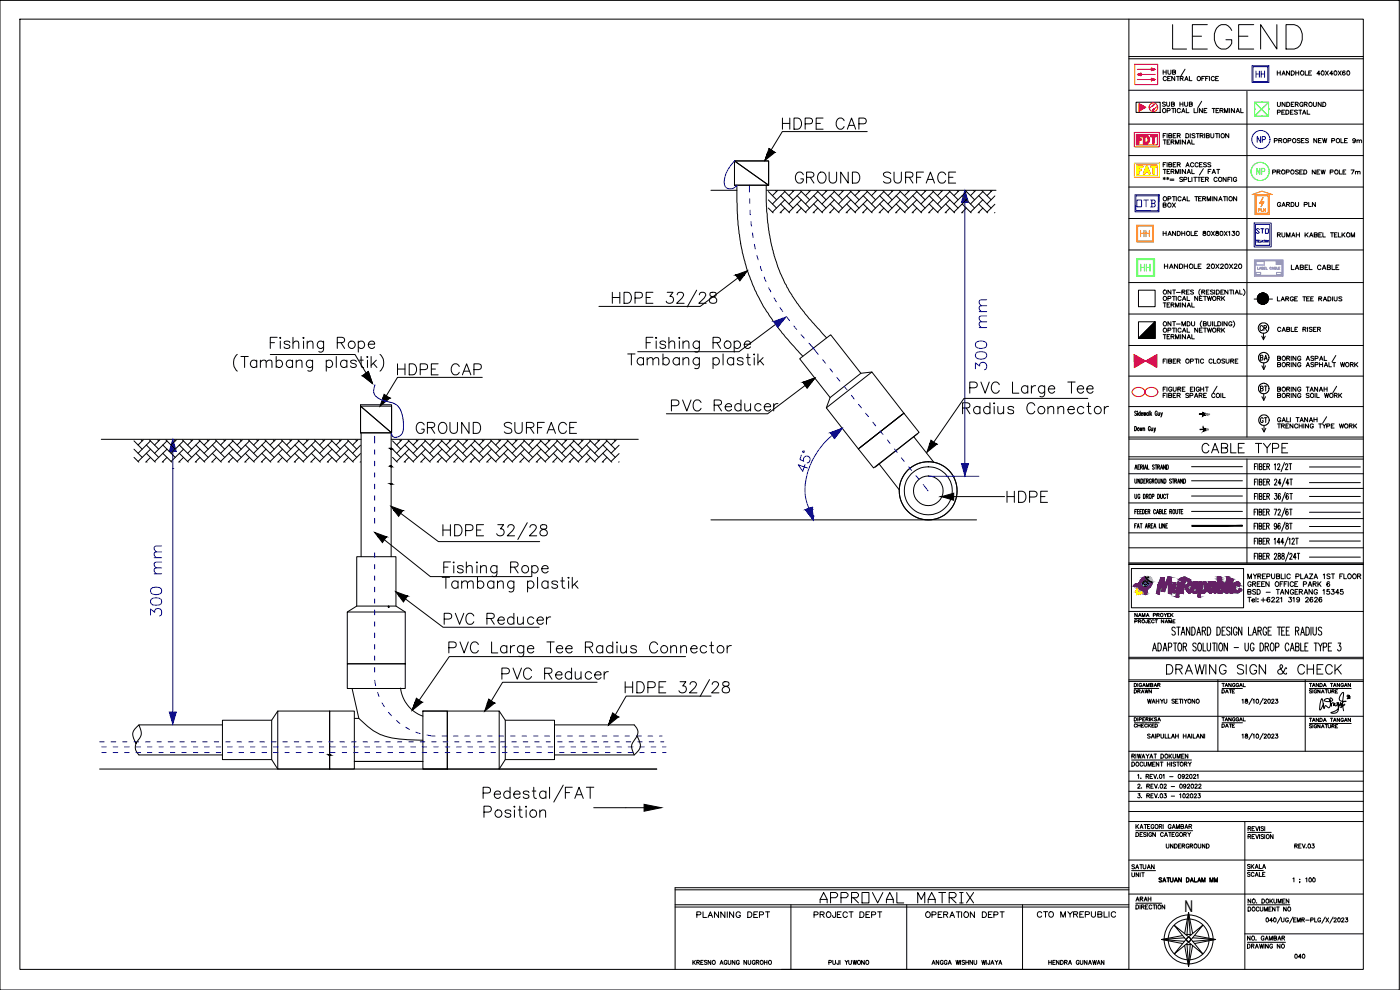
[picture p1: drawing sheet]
<svg xmlns="http://www.w3.org/2000/svg" width="420mm" height="297mm" viewBox="0 0 420 297" stroke-linecap="round" stroke-linejoin="round" font-family="sans-serif">
<defs><g id="words">
<text font-size="11.9" x="350.7" y="15.9">LEGEND</text>
<g font-size="9.3">
<text x="182.4" y="93.5">HDPE 32/28</text>
<text x="186.3" y="210.3">HDPE 32/28</text>
</g>
<text font-size="8.8" x="131.6" y="163">HDPE 32/28</text>
<text font-size="7.1" fill="#00f" x="297" y="112.2" transform="rotate(-90 297 112.2)">300 mm</text>
<g font-size="7.1">
<text x="300.9" y="152">HDPE</text>
<text x="143.9" y="246.6">Position</text>
</g>
<g font-size="6.6">
<text x="233.5" y="39.9">HDPE CAP</text>
<text x="237.4" y="56.1">GROUND SURFACE</text>
<text x="118.2" y="113.6">HDPE CAP</text>
<text x="200.4" y="124.5">PVC Reducer</text>
<text x="287.5" y="125.2">Radius Connector</text>
<text x="123.8" y="131.2">GROUND SURFACE</text>
<text x="131.9" y="188.4">PVC Reducer</text>
<text x="149.2" y="205">PVC Reducer</text>
</g>
<text font-size="6.6" fill="#00f" x="49.4" y="185.9" transform="rotate(-90 49.4 185.9)">300 mm</text>
<g font-size="6.2">
<text x="359.5" y="137.2">CABLE TYPE</text>
<text x="348.9" y="203.6">DRAWING SIGN &amp; CHECK</text>
<text x="244.8" y="272">APPROVAL MATRIX</text>
</g>
<text font-size="5.3" fill="#f00" x="340.4" y="44.1">FDT</text>
<text font-size="5.3" fill="#ffbf00" x="340.4" y="53.3">FAT</text>
<text font-size="5.3" fill="#ff7f00" x="341.1" y="72.3">HH</text>
<text font-size="5.3" fill="#0f0" x="341.1" y="82.5">HH</text>
<g font-size="4.9" fill="#00f">
<text x="375.7" y="24.3">HH</text>
<text x="376.1" y="44.1">NP</text>
<text x="340.1" y="63.1">OTB</text>
</g>
<text font-size="4.9" fill="#0f0" x="376.1" y="53.6">NP</text>
<g font-size="4.9">
<text x="376.8" y="100.5">CR</text>
<text x="355.5" y="273.5">N</text>
<text x="207.8" y="276.6">PLANNING DEPT</text>
<text x="243.1" y="276.6">PROJECT DEPT</text>
<text x="276.6" y="276.6">OPERATION DEPT</text>
<text x="310.1" y="276.6">CTO MYREPUBLIC</text>
</g>
<g font-size="4.4">
<text x="347.8" y="63.5">BOX</text>
<text x="377.1" y="109.4">BA</text>
<text x="377.1" y="118.5">BT</text>
<text x="377.1" y="128.1">GT</text>
<text x="339.7" y="271.6">ARAH</text>
</g>
<text font-size="4.4" fill="#00f" x="375.7" y="71.3">STO</text>
<g font-size="4">
<text x="382.1" y="63.1">GARDU PLN</text>
<text x="339" y="209.2">DRAWN</text>
<text x="365.5" y="209.2">DATE</text>
<text x="365.5" y="219.4">DATE</text>
<text x="338.3" y="261.8">SATUAN</text>
<text x="373.2" y="261.8">SKALA</text>
<text x="338.3" y="264.2">UNIT</text>
<text x="387.3" y="288.6">040</text>
</g>
<text font-size="3.5" fill="#ff7f00" x="376.4" y="64.6">PLN</text>
<text font-size="3.1" fill="#808080" x="360.9" y="130.2">6M</text>
<text font-size="3.1" x="115.4" y="183.4">.</text>
</g></defs>
<!-- layer: 0 -->
<g fill="none" stroke="#000" stroke-width=".3">
<path d="M0 .1h419.9v296.9h-419.9zM6 5.7h403.2v285.2h-403.2zM338.8 5.7v285.2h-104.3M338.8 27.1h70.4M338.8 37.2h70.4M349.1 21v1.3M349.1 21.6h.9M349.8 30.8l-.3-.2-.6 .2 .1 .3 .8 .4-.3 .4-.6-.2M350 21v1.3M350.1 23.2a.55 .55 0 0 0-.9 0 .55 .55 0 0 0 0 .8 .55 .55 0 0 0 .9-.1M350.1 30.6v.9l.4 .4 .5-.2v-1.1M350.3 33.2h.6l.3-.4-.3-.3h-.6v1.3"/>
<path d="M350.4 23.5h.5M350.5 21l.1 1.1 .3 .2 .5-.4v-.9M351.3 22.9h-.9v1.3h.9M351.6 31.2h.7l.2-.3-.4-.3h-.5v1.3l.8-.1 .1-.3-.4-.3M351.6 32.5h.9M351.9 21.6h.8l.1-.4-.9-.2v1.3l.9-.1v-.5l-.3-.1M352.1 32.5v1.3M352.6 22.9v1.3l-.9-1.3v1.3M352.8 32.5v1.3M353.1 22.9h.8M353.5 22.9v1.3M354.1 30.6v1.3"/>
<path d="M354.1 31.2h.9M354.2 23.5l.8-.1v-.3l-.8-.2v1.3M354.2 32.8a.55 .55 0 0 0-.8 0 .55 .55 0 0 0 0 .8 .55 .55 0 0 0 .8-.1M354.6 33.8l.5-1.3 .5 1.3M354.7 23.5l.4 .7M354.8 33.4h.7M355 30.6v1.3M355.5 30.6v.9l.4 .4 .5-.2v-1.1M355.6 24.2l.5-1.3 .5 1.3M355.6 20.8l-1.1 1.9M355.8 23.8h.6M356 32.5v1.3h.8"/>
<path d="M357 22.9v1.3h.7M357 31.2h.7l.1-.3-.3-.3h-.5v1.3l.8-.1v-.3l-.3-.3M358.4 32.5v1.3h.7M359.5 32.5v1.3M360.6 30.4l-1.1 1.9M360.7 23.5h.5M360.8 32.5v1.3l-.8-1.3v1.3M361.4 33.1h.5M361.5 22.9h-.8v1.3M361.8 23.5h.5M362.2 32.5h-.8v1.3h.8M362.7 22.9h-.9v1.3"/>
<path d="M363 22.9v1.3M363.8 32.5h.9M364.2 32.5v1.3M364.4 23.2a.53 .53 0 0 0-.7-.2 .53 .53 0 0 0-.2 .7 .48 .48 0 0 0 .4 .5 .48 .48 0 0 0 .5-.3M364.8 23.5h.5M365 33.1h.5M365.7 22.9h-.9v1.3h.9M365.8 32.5h-.8v1.3h.8M366.1 33.1h.8l.2-.3-.4-.3h-.6v1.3M366.6 33.1l.5 .7M367.5 33.8v-1.3l.5 1.3 .5-1.3v1.3M369 32.5v1.3"/>
<path d="M370.5 32.5v1.3l-.9-1.3v1.3M371 33.8l.5-1.3 .5 1.3M371.1 33.4h.7M372.4 32.5v1.3h.7M374.2 27.4v103.7M383.3 21.3v1.2M383.3 21.9h.9M383.4 30.7v1.1l.4 .1 .5-.3v-.9M383.4 33.7l.7-.1 .2-.3-.9-.3v1.3M384.2 21.3v1.2M384.7 33.6h.5M384.7 22.5l.5-1.2 .5 1.2"/>
<path d="M384.9 22.1h.6M385.5 33h-.8v1.3h.8M385.7 30.7v1.2l-.9-1.2v1.2M385.9 33h.5a.65 .65 0 0 1 .4 .7 .65 .65 0 0 1-.4 .6h-.5zM386.2 30.7h.4a.68 .68 0 0 1 .5 .6 .68 .68 0 0 1-.5 .6h-.4zM387 21.3v1.2l-.9-1.2v1.2M387.3 33.6h.5M387.5 21.3h.5a.66 .66 0 0 1 .5 .6 .66 .66 0 0 1-.5 .6h-.5zM387.5 31.3h.5M388.1 33h-.8v1.3h.8M388.4 30.7h-.9v1.2h.9M388.7 31.3l.8-.1 .1-.3-.3-.2h-.6v1.2"/>
<path d="M388.9 21.9h.9M388.9 21.3v1.2M389.2 31.3l.4 .6M389.4 33.2l-.4-.2-.5 .2v.3l.9 .4-.4 .4-.5-.2M389.8 33h.9M389.8 21.3v1.2M390.2 33v1.3M390.9 34.3l.5-1.3 .5 1.3M391 31a.55 .55 0 0 0-.8-.1 .55 .55 0 0 0 0 .8 .55 .55 0 0 0 .8 0l-.3-.2M391.1 33.9h.7M391.4 31.3l.9-.1v-.4l-.9-.1v1.2M391.7 21.3v1.2h.8"/>
<path d="M391.9 31.3l.4 .6M392.3 33v1.3h.8M392.8 21.9h.5M393.6 21.3h-.8v1.2h.8M394.2 30.7v.9l.3 .3 .5-.1 .1-1.1M396.2 22.1h-1l.7-.8v1.2M396.5 30.7v1.2l-.9-1.2v1.2M396.7 21.3a.58 .58 0 0 1 .7 .6 .58 .58 0 0 1-.7 .6l-.2-.5zM397 30.7a.71 .71 0 0 1 .8 .3 .71 .71 0 0 1 0 .8l-.8 .1zM397.8 21.3l.9 1.2M398.7 21.3l-.9 1.2M400 22.1h-.9l.6-.8v1.2"/>
<path d="M400.5 21.3a.59 .59 0 0 1 .7 .6 .59 .59 0 0 1-.7 .6l-.2-.5zM401.6 21.3l.9 1.2M402.5 21.3l-.9 1.2M403.6 21.4v-.1a.58 .58 0 0 0-.7 .5 .58 .58 0 0 0 .6 .7 .4 .4 0 0 0 0-.7 .4 .4 0 0 0-.6 .3M404.4 21.3a.59 .59 0 0 1 .7 .6 .59 .59 0 0 1-.7 .6l-.2-.5zM230.6 60l2.4 2.4M230.6 57.5l2.4 2.4M232.7 57.1l.3 .4M233.4 57.1l-1.6 1.6M234.3 58.7l3.7 3.7M235.2 57.1l2.8 2.8M235.5 57.5l-3.7 3.7"/>
<path d="M235.5 59.9l-3.7 3.8M238.3 57.1l-1.5 1.6M239.2 58.7l3.8 3.7M240.2 57.1l2.8 2.8M240.5 57.5l-3.7 3.7M240.5 59.9l-3.7 3.8M243.3 57.1l-1.6 1.6M244.2 58.7l3.7 3.7M245.1 57.1l2.8 2.8M245.4 57.5l-3.7 3.7M245.4 59.9l-3.7 3.8M248.2 57.1l-1.5 1.6"/>
<path d="M249.1 58.7l3.8 3.7M250.1 57.1l2.8 2.8M250.4 57.5l-3.7 3.7M250.4 59.9l-3.7 3.8M253.2 57.1l-1.6 1.6M254.1 58.7l3.7 3.7M255 57.1l2.8 2.8M255.4 57.5l-3.8 3.7M255.4 59.9l-3.8 3.8M258.1 57.1l-1.5 1.6M259 58.7l3.8 3.7M260 57.1l2.8 2.8"/>
<path d="M260.3 57.5l-3.7 3.7M260.3 59.9l-3.7 3.8M263.1 57.1l-1.6 1.6M264 58.7l3.7 3.7M264.9 57.1l2.8 2.8M265.3 57.5l-3.8 3.7M265.3 59.9l-3.8 3.8M268.1 57.1l-1.6 1.6M268.9 58.7l3.8 3.7M269.9 57.1l2.8 2.8M270.2 57.5l-3.7 3.7M270.2 59.9l-3.7 3.8"/>
<path d="M273 57.1l-1.6 1.6M273.9 58.7l3.7 3.7M274.8 57.1l2.8 2.8M275.2 57.5l-3.8 3.7M275.2 59.9l-3.8 3.8M278 57.1l-1.6 1.6M278.8 58.7l3.8 3.7M279.8 57.1l2.8 2.8M280.1 57.5l-3.7 3.7M280.1 59.9l-3.7 3.8M282.9 57.1l-1.6 1.6M283.8 58.7l3.7 3.7"/>
<path d="M284.7 57.1l2.8 2.8M285.1 57.5l-3.8 3.7M285.1 59.9l-3.8 3.8M287.9 57.1l-1.6 1.6M288.8 58.7l3.7 3.7M289.7 57.1l2.8 2.8M290 57.5l-3.7 3.7M290 59.9l-3.7 3.8M292.2 57.1l.3 .4M292.8 57.1l-1.5 1.6M293.7 58.7l3.7 3.7M294.6 57.1l2.8 2.8"/>
<path d="M295 57.5l-3.7 3.7M295 59.9l-3.7 3.8M297.1 57.1l.3 .4M297.8 57.1l-1.6 1.6M298.6 58.8l-2.4 2.4M338.8 56.1h70.4M338.8 46.7h70.4M349.1 50.8h.9M349.1 53.4l.6 .3M349.1 42h.9M349.7 53.4l-.6 .3M349.9 48.8h-.8v1.3"/>
<path d="M349.9 40.1h-.8v1.2M350.1 53.4l.7 .3M350.3 40.1v1.2M350.3 48.8v1.3M350.3 51.5h.5M350.3 42.6h.5M350.4 53.2v.7M350.8 49.4l.7-.1 .2-.2-.4-.3h-.5v1.3l.8-.2 .1-.3-.4-.2M350.8 40.7l.8-.1 .1-.3-.4-.2h-.5v1.2h.7l.2-.4-.4-.2M350.8 53.4l-.7 .3M351.1 50.8h-.8v1.3h.8M351.1 42h-.8v1.3h.8"/>
<path d="M351.2 53.7h1.1M351.2 54.1h1.1M351.5 51.5l.8-.2v-.3l-.8-.2v1.3M351.5 42.6l.8-.1v-.4l-.8-.1v1.3M351.9 51.5l.4 .6M351.9 42.6l.4 .7M352.1 49.4h.5M352.1 40.7h.5M352.8 52.1v-1.3l.5 1.3 .5-1.3v1.3M352.8 43.3v-1.3l.5 1.3 .5-1.3v1.3M352.9 48.8h-.8v1.3h.8M352.9 40.1h-.8v1.2h.8"/>
<path d="M353.3 49.4l.8-.1 .1-.4-.9-.1v1.3M353.3 40.7l.9-.1v-.4l-.9-.1v1.2M353.8 49.4l.4 .7M353.8 40.7l.4 .6M354.3 42v1.3M354.3 50.8v1.3M354.9 53.4l-.3-.2-.6 .2 .1 .2 .8 .5-.3 .4-.6-.2M355 59.8h.7M355.3 53.9l.9-.2v-.4l-.9-.1v1.3M355.8 50.8v1.3l-1-1.3v1.3M355.8 42v1.3l-1-1.3v1.3M355.9 50.1l.5-1.3 .5 1.3"/>
<path d="M355.9 40.1a.71 .71 0 0 1 .8 .3 .71 .71 0 0 1 0 .8l-.8 .1zM356.1 49.6h.6M356.3 59v1.3h.7M356.3 52.1l.5-1.3 .5 1.3M356.3 43.3l.5-1.3 .5 1.3M356.4 51.7h.7M356.4 42.8h.7M356.7 53.2v1.3h.7M357.2 40.1v1.2M357.7 50.8v1.3h.7M357.7 42v1.3h.7M357.7 53.2v1.3"/>
<path d="M358.3 49.1a.51 .51 0 0 0-.6-.3 .51 .51 0 0 0-.4 .5v.3a.51 .51 0 0 0 .4 .5 .51 .51 0 0 0 .6-.3M358.3 53.2h.9M358.6 59h.9M358.6 40.3l-.3-.2-.6 .2 .2 .3 .6 .2v.5l-.8-.1M358.7 53.2v1.3M359 59v1.3M359 40.1h.9M359.4 53.2h.9M359.5 40.1v1.2M359.6 49.1a.48 .48 0 0 0-.6-.3 .48 .48 0 0 0-.4 .5v.3a.48 .48 0 0 0 .4 .5 .48 .48 0 0 0 .6-.3M359.7 59.6h.5M359.8 53.2v1.3"/>
<path d="M360 49.4h.5M360.2 40.7l.8-.1v-.4l-.8-.1v1.2M360.6 59h-.9v1.3h.9M360.6 53.8h.5M360.6 40.7l.5 .6M360.8 48.8h-.8v1.3h.8M360.9 59.6l.8-.1 .1-.4-.9-.1v1.3M361.1 50.6l-1.1 1.9M361.4 53.2h-.8v1.3h.8M361.4 59.6l.4 .7M361.5 40.1v1.2M361.8 53.8l.7-.1 .2-.2-.2-.3h-.7v1.3"/>
<path d="M362 40.7l.8-.1 .1-.3-.3-.2h-.6v1.2h.8l.1-.4-.3-.2M362.1 49l-.3-.2-.6 .2 .1 .3 .8 .4-.3 .4-.6-.2M362.2 53.8l.5 .7M362.6 51.5h.5M363.4 49l-.3-.2-.6 .2 .1 .3 .8 .4-.3 .4-.6-.2M363.4 40.1v1.1l.4 .1 .5-.3v-.9M363.4 50.8h-.8v1.3M363.8 52.1l.5-1.3 .5 1.3M363.8 59v1.3M363.9 51.7h.7M364.8 40.1h.9M365.2 50.8h.9"/>
<path d="M365.2 59v1.3l-.9-1.3v1.3M365.2 40.1v1.2M365.3 53.5a.56 .56 0 0 0-.8-.1 .56 .56 0 0 0 0 .8 .56 .56 0 0 0 .8 0M365.6 50.8v1.3M365.9 59.8h.7M365.9 40.1v1.2M367.2 59h.8M367.6 59v1.3M368 53.2v1.3l-.9-1.3v1.3M368.3 59v1.3M368.5 53.8h.5M368.8 40.1v1.2l-1-1.2v1.2"/>
<path d="M369.3 53.2h-.8v1.3M369.7 53.2v1.3M371.1 59v1.3l-.9-1.3v1.3M371.1 53.5a.54 .54 0 0 0-.7-.3 .54 .54 0 0 0-.2 .8 .49 .49 0 0 0 .4 .5 .49 .49 0 0 0 .5-.5h-.3M381.9 51.6h.8l.1-.4-.9-.2v1.2M382.4 42.2l.9-.1v-.4l-.9-.1v1.2M383.2 51.6l.8-.1 .2-.3-1-.2v1.2M383.7 51.6l.5 .6M383.8 42.1h.8v-.4l-.8-.1v1.2M384.3 42.1l.4 .7M386 51.6h.8l.1-.4-.9-.2v1.2M386.5 42.2l.9-.1v-.4l-.9-.1v1.2"/>
<path d="M389.7 51.2l-.4-.2-.5 .2v.2l.8 .4v.4l-.8-.1M390.1 51.6h.5M390.2 41.8l-.3-.2h-.5v.5l.7 .2 .1 .4-.3 .1-.6-.1M390.6 42.1h.5M390.9 51h-.8v1.2h.8M391.3 51h.4a.63 .63 0 0 1 .5 .6 .63 .63 0 0 1-.5 .6h-.4zM391.4 41.6h-.8v1.2h.8M392.7 41.8l-.3-.2-.6 .2 .1 .3 .7 .3v.4l-.8-.1M394.7 51v1.2l-.9-1.2v1.2M395.2 41.6v1.2l-.9-1.2v1.2M395.2 51.6h.5M395.7 42.1h.5"/>
<path d="M396.1 51h-.9v1.2h.9M396.5 51l.3 1.2 .3-1.2 .3 1.2 .3-1.2M396.5 41.6h-.8v1.2h.8M396.9 41.6l.4 1.2 .3-1.2 .3 1.2 .3-1.2M399.2 51.6h.8v-.5l-.8-.1v1.2M399.7 42.2l.8-.1v-.4l-.8-.1v1.2M402 51v1.2h.7M402.4 41.6v1.2h.8M403.1 51.6h.5M403.5 42.1h.5M403.9 51h-.8v1.2h.8M404.4 41.6h-.9v1.2h.9"/>
<path d="M405.5 51h.9l-.7 1.2M406.8 42a.43 .43 0 0 1-.5 .4 .43 .43 0 0 1-.3-.6 .43 .43 0 0 1 .7 0l-.1 1-.6-.1M406.8 51.6l.6-.1 .1 .7M406.8 51.4v.8M407.2 42.2l.3-.2 .4 .1v.7M407.2 42v.8M407.5 51.6l.6-.1 .1 .7M407.9 42.2l.4-.2 .3 .1v.7M230.6 62.4l1.4 1.5M234.3 63.7l.2 .2M234.3 61.2l2.7 2.7M235.5 62.4l-1.4 1.5"/>
<path d="M239.2 63.7l.2 .2M239.2 61.2l2.7 2.7M240.5 62.4l-1.4 1.5M244.2 63.7l.2 .2M244.2 61.2l2.7 2.7M245.4 62.4l-1.4 1.5M249.1 63.7l.2 .2M249.1 61.2l2.7 2.7M250.4 62.4l-1.4 1.5M254.1 63.7l.2 .2M254.1 61.2l2.7 2.7M255.4 62.4l-1.5 1.5"/>
<path d="M259 63.7l.2 .2M259 61.2l2.7 2.7M260.3 62.4l-1.4 1.5M264 63.7l.2 .2M264 61.2l2.7 2.7M265.3 62.4l-1.5 1.5M268.9 63.7l.3 .2M268.9 61.2l2.8 2.7M270.2 62.4l-1.4 1.5M273.9 63.7l.2 .2M273.9 61.2l2.7 2.7M275.2 62.4l-1.5 1.5"/>
<path d="M278.8 63.7l.3 .2M278.8 61.2l2.8 2.7M280.1 62.4l-1.4 1.5M283.8 63.7l.2 .2M283.8 61.2l2.7 2.7M285.1 62.4l-1.5 1.5M288.8 63.7l.2 .2M288.8 61.2l2.7 2.7M290 62.4l-1.4 1.5M293.7 63.7l.2 .2M293.7 61.2l2.7 2.7M295 62.4l-1.5 1.5"/>
<path d="M298.6 61.3l-2.4 2.4M298.6 63.7l-.1 .2M338.8 75h70.4M338.8 65.6h70.4M349.1 69.4v1.3M349.1 70h.9M350 69.4v1.3M350.5 70.7l.5-1.3 .5 1.3M350.7 70.3h.6M352.8 69.4v1.3l-.9-1.3v1.3M353.3 69.4h.5a.68 .68 0 0 1 .4 .6 .68 .68 0 0 1-.4 .7h-.5zM354.7 70h.9"/>
<path d="M354.7 69.4v1.3M354.8 60.3l.6-1.3 .5 1.3M355.6 69.4v1.3M357.5 69.4v1.3h.8M358.6 70h.5M359.4 69.4h-.8v1.3h.8M361.1 69.5v.2a.72 .72 0 0 1 .7 .9h-.7v-.5l.7-.4v-.2zM362.3 60.3v-1.3l.5 1.3 .5-1.3v1.3M363.6 69.4l.8 1.3M364.4 69.4l-.8 1.3M365 69.5v.3l.8 .5a.47 .47 0 0 1-.5 .4 .47 .47 0 0 1-.5-.4l.9-.6-.1-.2zM365.8 60.3l.5-1.3 .5 1.3"/>
<path d="M366.3 69.5a.59 .59 0 0 1 .7 .5 .59 .59 0 0 1-.7 .6l-.2-.5zM367.4 69.4l.9 1.3M368.3 69.4l-.9 1.3M368.7 69.6l.3-.2v1.3M369.8 69.4h.7l-.3 .5a.4 .4 0 0 1 .4 .4 .4 .4 0 0 1-.4 .4l-.5-.3M371.2 69.5a.59 .59 0 0 1 .7 .5 .59 .59 0 0 1-.7 .6l-.2-.5zM383.4 70.5l.8-.2v-.3l-.8-.2v1.3M383.8 70.5l.5 .6M384.7 69.8l.1 1.1 .3 .2 .5-.3v-1M386.1 71.1v-1.3l.5 1.3 .5-1.3v1.3M387.6 71.1l.6-1.3 .5 1.3M387.9 70.7h.6"/>
<path d="M389 69.8v1.3M389 70.5h1M390 69.8v1.3M391.7 69.8v1.3M392 70.4l.6 .7M392.6 69.8l-.9 .9M393 71.1l.5-1.3 .5 1.3M393.2 70.7h.7M394.4 70.5l.9-.2 .1-.2-.4-.3h-.6v1.3h.8l.2-.4-.4-.2M395.8 70.5h.5M396.6 69.8h-.8v1.3h.8M397 69.8v1.3h.8"/>
<path d="M399.3 69.8h.9M399.8 69.8v1.3M400.5 70.5h.5M401.3 69.8h-.8v1.3h.8M401.7 69.8v1.3h.8M402.8 69.8v1.3M403.1 70.4l.5 .7M403.6 69.8l-.8 .9M405.5 71.1v-1.3l.5 1.3 .5-1.3v1.3M338.8 94.2h70.4M338.8 84.8h70.4M341.7 87.1h5v4.9h-5z"/>
<path d="M349.1 90.9h.9M349.5 90.9v1.2M350.3 91.5h.5M350.5 89.6l.8-.1 .1-.4-.9-.2v1.3M350.5 99.1l.8-.1 .1-.3-.9-.2v1.2M351.1 90.9h-.8v1.2h.8M351.4 96.5v1.3l-.9-1.3v1.3M351.4 87v1.3l-.9-1.3v1.3M351.5 91.5l.8-.1v-.4l-.8-.1v1.2M351.8 88.9h1M351.8 98.5h1M351.9 91.5l.4 .6"/>
<path d="M351.9 96.5h.9M351.9 87h.9M352.3 88.9v1.3M352.3 98.5v1.2M352.3 87v1.3M352.3 96.5v1.3M352.8 92.1v-1.2l.5 1.2 .5-1.2v1.2M353 88.9v1.3M353 98.5v1.2M353.1 97.2h1.1M353.1 87.7h1.1M354.3 90.9v1.2"/>
<path d="M354.5 89.2a.48 .48 0 0 0-.6-.3 .48 .48 0 0 0-.4 .5 .54 .54 0 0 0 .2 .7 .54 .54 0 0 0 .7-.1l.1-.1M354.5 98.7a.48 .48 0 0 0-.6-.2 .48 .48 0 0 0-.4 .4 .54 .54 0 0 0 .2 .7 .54 .54 0 0 0 .7-.1l.1-.1M354.7 97.8v-1.3l.5 1.3 .6-1.3v1.3M354.7 87.6l.8-.1 .1-.3-.9-.2v1.3M354.8 90.2l.6-1.3 .5 1.3M354.8 99.7l.6-1.2 .5 1.2M355 89.7h.7M355 99.3h.7M355.2 87.6l.4 .7M355.8 90.9v1.2l-1-1.2v1.2M356.1 87.6h.5M356.3 88.9v1.3h.7"/>
<path d="M356.3 92.1l.5-1.2 .5 1.2M356.3 98.5v1.2h.7M356.3 96.5a.71 .71 0 0 1 .7 .3 .71 .71 0 0 1 0 .8l-.7 .2zM356.4 91.7h.7M356.9 87h-.8v1.3h.8M357.6 96.5v.9l.4 .4 .5-.4v-.9M357.7 90.9v1.2h.7M358.2 87.2l-.8-.1-.1 .3 .8 .4 .1 .3-.3 .2-.6-.2M359.5 88.9v1.3l-.9-1.3v1.3M359.5 98.5v1.2l-.9-1.2v1.2M360 99h.5M360 89.5h.5"/>
<path d="M360.2 86.8a1.27 1.27 0 0 0 0 1.9M360.7 96.3a1.2 1.2 0 0 0 0 1.9M360.7 87.6l.8-.1v-.4l-.8-.1v1.3M360.8 88.9h-.8v1.3h.8M360.8 98.5h-.8v1.2h.8M361.1 97.1l.8-.1 .1-.2-.3-.3h-.6v1.3l.8-.1 .1-.3-.3-.3M361.1 87.6l.5 .7M361.2 88.9h.9M361.2 98.5h.9M361.7 88.9v1.3M361.7 98.5v1.2M362 87.6h.5"/>
<path d="M362.3 88.9l.4 1.3 .3-1.3 .3 1.3 .3-1.3M362.3 98.5l.4 1.2 .3-1.2 .3 1.2 .3-1.2M362.5 96.5v.9l.3 .4 .6-.4v-.9M362.8 87h-.8v1.3h.8M363.9 96.5v1.3M364.2 87.2l-.8-.1-.1 .3 .7 .3 .2 .4-.4 .2-.5-.2M364.4 96.5v1.3h.8M364.5 87v1.3M365 87h.5a.63 .63 0 0 1 .4 .6 .63 .63 0 0 1-.4 .7h-.5zM365.3 89.5l.8-.1v-.4l-.8-.1v1.3M365.3 99l.8-.1v-.4h-.8v1.2M365.5 96.5h.4a.66 .66 0 0 1 .5 .6 .66 .66 0 0 1-.5 .7h-.4z"/>
<path d="M365.8 89.5l.4 .7M365.8 99l.4 .7M366.4 87.6h.5M366.6 88.9v1.3M366.6 98.5v1.2M366.8 96.5v1.3M366.9 89.4l.6 .8M366.9 99l.6 .7M367.2 87h-.8v1.3h.8M367.5 88.9l-.9 .8M367.5 98.5l-.9 .8M368.3 96.5v1.3l-1-1.3v1.3"/>
<path d="M368.5 87v1.3l-.9-1.3v1.3M369 87h.9M369.4 87v1.3M369.7 96.8a.48 .48 0 0 0-.5-.3 .48 .48 0 0 0-.4 .5 .54 .54 0 0 0 .2 .7 .54 .54 0 0 0 .7-.1v-.3h-.3M370.1 96.3a1.2 1.2 0 0 1 0 1.9M370.2 87v1.3M370.7 88.3l.5-1.3 .5 1.3M370.9 87.8h.6M372.1 87v1.3h.7M373.2 86.8a1.2 1.2 0 0 1 0 1.9M376.4 89.7h5.5M383.4 89.1v1.2h.7"/>
<path d="M384.4 98.5a.56 .56 0 0 0-.8-.1 .56 .56 0 0 0 0 .8 .56 .56 0 0 0 .8 0M384.5 90.3l.5-1.2 .5 1.2M384.6 89.9h.7M384.8 99.5l.5-1.3 .5 1.3M384.9 99h.7M385.9 89.6h.7l.2-.3-.9-.2v1.2M386.2 98.8l.7-.1 .1-.4-.8-.1v1.3l.8-.2v-.4l-.2-.1M386.3 89.6l.5 .7M387.5 98.2v1.3h.8M388.2 89.4a.48 .48 0 0 0-.6-.3 .48 .48 0 0 0-.4 .4 .54 .54 0 0 0 .2 .7 .54 .54 0 0 0 .7-.1l.1-.3h-.3M388.5 89.6h.5M388.6 98.8h.5"/>
<path d="M389.4 89.1h-.9v1.2h.9M389.4 98.2h-.8v1.3h.8M391 89.1h.9M391 98.8l.8-.1 .1-.4-.9-.1v1.3M391.4 89.1v1.2M391.5 98.8l.4 .7M392.1 89.6h.5M392.4 98.2v1.3M393 89.1h-.9v1.2h.9M393.4 89.6h.5M393.8 98.4l-.3-.2-.6 .2 .1 .3 .7 .3v.4l-.5 .1-.3-.2M394.2 89.1h-.8v1.2h.8"/>
<path d="M394.2 98.8h.5M395 98.2h-.8v1.3h.8M395.4 98.8l.8-.1v-.4l-.8-.1v1.3M395.8 89.6l.8-.1v-.4h-.8v1.2M395.9 98.8l.4 .7M396.2 89.6l.5 .7M397.1 90.3l.5-1.2 .5 1.2M397.3 89.9h.7M398.5 89.1h.5a.65 .65 0 0 1 .4 .6 .65 .65 0 0 1-.4 .6h-.5zM399.9 89.1v1.2M400.4 89.1v.8l.4 .4 .4-.2 .1-1M402.7 89.2l-.3-.1-.6 .1 .1 .3 .7 .3v.4l-.8-.1"/>
<path d="M338.8 103.7h70.4M338.8 112.8h70.4M349.1 108.3h.5M349.1 116.7h.5M349.1 118.6h.5M349.1 100.4h.9M349.5 100.4v1.3M349.9 107.7h-.8v1.3M349.9 116.1h-.8v1.3M349.9 118h-.8v1.3M350.2 107.7v1.3M350.2 116.1v1.3"/>
<path d="M350.2 118v1.3M350.3 101h.5M350.7 108.3h.8l.1-.4-.9-.2v1.3l.9-.1v-.5l-.3-.1M350.7 118.6l.9-.1v-.4l-.3-.1h-.6v1.3l.9-.1v-.5l-.3-.1M351.1 100.4h-.8v1.3h.8M351.5 101h.7l.1-.5-.8-.1v1.3M351.7 116.4a.54 .54 0 0 0-.7-.2 .54 .54 0 0 0-.3 .7 .49 .49 0 0 0 .5 .5 .49 .49 0 0 0 .5-.5h-.3M351.9 101l.4 .7M352.1 116.1v1.1l.4 .2 .5-.4v-.9M352.1 108.3h.5M352.1 118.6h.5M352.8 101.7v-1.3l.5 1.3 .5-1.3v1.3"/>
<path d="M352.9 107.7h-.8v1.3h.8M352.9 118h-.8v1.3h.8M353.3 108.3h.8l.1-.3-.1-.2-.8-.1v1.3M353.3 118.6h.8l.1-.3-.3-.3h-.6v1.3M353.5 116.7h.7l.1-.4-.8-.2v1.3M353.7 108.3l.5 .7M353.7 118.6l.5 .7M353.9 116.7l.5 .7M354.3 100.4v1.3M354.8 116.7h.5M355.6 116.1h-.8v1.3h.8M355.8 100.4v1.3l-1-1.3v1.3"/>
<path d="M356.3 101.7l.5-1.3 .5 1.3M356.4 101.2h.7M356.7 118.2l-.3-.2-.4 .1-.1 .3 .7 .3 .1 .4-.3 .2-.5-.2M357.1 118.7l.8-.1 .1-.5-.9-.1v1.3M357.3 108.4l.8-.1v-.4l-.8-.2v1.3M357.3 116.7h.5M357.7 100.4v1.3h.7M358.1 116.1h-.8v1.3h.8M358.5 119.3l.5-1.3 .5 1.3M358.5 116.1v1.3M358.6 107.7h.9M358.7 118.9h.6"/>
<path d="M359.1 107.7v1.3M359.7 107.7v1.3M359.9 118.6l.8-.1v-.4l-.8-.1v1.3M360 116.4a.56 .56 0 0 0-.9 0 .56 .56 0 0 0 0 .8 .56 .56 0 0 0 .9-.1v-.2h-.4M360.3 116.7h.9M360.3 116.1v1.3M360.3 118.6l.5 .7M361.2 108a.56 .56 0 0 0-.8-.1 .56 .56 0 0 0 0 .9 .56 .56 0 0 0 .8-.1M361.2 116.1v1.3M361.2 118.6h.5M361.7 116.1h.9M362.1 118h-.9v1.3h.9"/>
<path d="M362.2 116.1v1.3M363.8 108a.48 .48 0 0 0-.6-.3 .48 .48 0 0 0-.4 .5 .53 .53 0 0 0 .3 .7 .53 .53 0 0 0 .7-.2M364.2 107.7v1.3h.8M364.6 118.3a.55 .55 0 0 0-.8 0 .55 .55 0 0 0 0 .8 .55 .55 0 0 0 .8-.1M365.3 115.9l-1.2 1.9M366.4 118v1.3M366.9 118v1.3h.8M367.6 107.9l-.8-.1-.1 .3 .8 .3 .1 .4-.4 .2-.5-.2M368 107.7v1.1l.3 .2 .6-.4v-.9M369.4 108.3h.7l.1-.4-.8-.2v1.3M369.8 108.3l.4 .7M370.7 108.3h.5"/>
<path d="M371.5 107.7h-.8v1.3h.8M383.4 116.7h.8l.1-.4-.9-.2v1.3l.9-.1v-.4l-.3-.2M383.4 118.6l.9-.1v-.4l-.3-.1h-.6v1.3l.9-.1v-.5l-.3-.1M383.4 107.5l.9-.1v-.4l-.9-.1v1.2l.9-.1v-.4l-.3-.1M383.4 109.4l.8-.1 .1-.4-.9-.1v1.3l.9-.2v-.4l-.3-.1M386.2 116.7h.7l.1-.4-.8-.2v1.3M386.2 118.6l.8-.1v-.4l-.8-.1v1.3M386.2 107.5l.8-.1v-.4l-.8-.1v1.2M386.2 109.4l.7-.1 .1-.4-.8-.1v1.3M386.6 116.7l.5 .7M386.6 118.6l.5 .7M386.6 107.5l.5 .6"/>
<path d="M386.6 109.4l.5 .7M387.5 106.9v1.2M387.5 108.8v1.3M387.5 116.1v1.3M387.5 118v1.3M388.9 116.1v1.3l-.9-1.3v1.3M388.9 118v1.3l-.9-1.3v1.3M388.9 106.9v1.2l-.9-1.2v1.2M388.9 108.8v1.3l-.9-1.3v1.3M390.4 116.4a.56 .56 0 0 0-.8 0 .56 .56 0 0 0 0 .8 .56 .56 0 0 0 .8-.1v-.2h-.3M390.4 118.3a.55 .55 0 0 0-.8 0 .55 .55 0 0 0 0 .8 .55 .55 0 0 0 .8-.1v-.2h-.3M390.4 107.2a.55 .55 0 0 0-.8-.1 .55 .55 0 0 0 0 .8 .55 .55 0 0 0 .8 0v-.2h-.3"/>
<path d="M390.4 109.1a.56 .56 0 0 0-.8-.1 .56 .56 0 0 0 0 .8 .56 .56 0 0 0 .8 0v-.3h-.3M392 108.1l.5-1.2 .5 1.2M392 110.1l.5-1.3 .5 1.3M392 116.1h.9M392.2 107.7h.6M392.2 109.6h.6M392.4 116.1v1.3M392.9 118.2l-.3-.2-.6 .2 .1 .3 .7 .2v.5l-.8-.1M393.1 117.4l.6-1.3 .5 1.3M393.3 117h.7M394.3 107.1l-.3-.2-.5 .1-.1 .3 .8 .3 .1 .4-.3 .1-.6-.1M394.3 109l-.8-.2-.1 .4 .8 .3 .1 .3-.3 .3-.6-.3"/>
<path d="M394.7 107.6l.8-.2v-.4l-.8-.1v1.2M394.7 109.4l.8-.1v-.4l-.8-.1v1.3M394.7 118v1.3M395.2 118v1.3h.7M395.4 116.1v1.3l-.9-1.3v1.3M395.9 117.4l.6-1.3 .5 1.3M396 108.1l.5-1.2 .5 1.2M396 108.8v1.3M396 109.4h.9M396.2 117h.6M396.2 107.7h.6M396.9 108.8v1.3"/>
<path d="M397.4 116.7h.9M397.4 116.1v1.3M397.4 106.9v1.2h.8M397.4 110.1l.5-1.3 .5 1.3M397.5 118l.3 1.3 .3-1.3 .3 1.3 .4-1.3M397.6 109.6h.7M398.3 116.1v1.3M398.8 108.8v1.3h.8M399.9 108.8h.9M400.4 108.8v1.3M400.4 118.6l.9-.1v-.4l-.9-.1v1.3M400.9 118.6l.4 .7"/>
<path d="M400.9 106.7l-1.1 1.9M401.2 115.9l-1.2 1.9M401.8 118v1.3M402.1 118.6l.6 .7M402.3 108.8l.3 1.3 .3-1.3 .4 1.3 .3-1.3M402.7 118l-.9 .9M405.3 109.4l.7-.1 .1-.3-.1-.2h-.7v1.3M405.7 109.4l.4 .7M406.6 108.8v1.3M406.9 109.3l.6 .8M407.5 108.8l-.9 .8M40.2 137.2l1.5 1.5"/>
<path d="M40.2 134.8l2.5 2.4M40.2 132.3l2.5 2.5M42.4 132l.3 .3M43 132l-1.6 1.5M43.9 138.5l.2 .2M43.9 136l2.7 2.7M43.9 133.5l3.7 3.7M44.8 132l2.8 2.8M45.2 132.3l-3.8 3.7M45.2 134.8l-3.8 3.7M45.2 137.2l-1.5 1.5M47.3 132l.3 .3"/>
<path d="M48 132l-1.6 1.5M48.9 138.5l.2 .2M48.9 136l2.7 2.7M48.9 133.5l3.7 3.7M49.8 132l2.8 2.8M50.1 132.3l-3.7 3.7M50.1 134.8l-3.7 3.7M50.1 137.2l-1.4 1.5M52.3 132l.3 .3M52.9 132l-1.5 1.5M53.8 138.5l.2 .2M53.8 136l2.7 2.7"/>
<path d="M53.8 133.5l3.7 3.7M54.7 132l2.8 2.8M55.1 132.3l-3.7 3.7M55.1 134.8l-3.7 3.7M55.1 137.2l-1.5 1.5M57.2 132l.3 .3M57.9 132l-1.6 1.5M58.8 138.5l.2 .2M58.8 136l2.7 2.7M58.8 133.5l3.7 3.7M59.7 132l2.8 2.8M60 132.3l-3.7 3.7"/>
<path d="M60 134.8l-3.7 3.7M60 137.2l-1.4 1.5M62.2 132l.3 .3M62.8 132l-1.5 1.5M63.7 138.5l.2 .2M63.7 136l2.7 2.7M63.7 133.5l3.7 3.7M64.6 132l2.8 2.8M65 132.3l-3.7 3.7M65 134.8l-3.7 3.7M65 137.2l-1.5 1.5M67.1 132l.3 .3"/>
<path d="M67.8 132l-1.6 1.5M68.7 138.5l.2 .2M68.7 136l2.7 2.7M68.7 133.5l3.7 3.7M69.6 132l2.8 2.8M69.9 132.3l-3.7 3.7M69.9 134.8l-3.7 3.7M69.9 137.2l-1.4 1.5M72.1 132l.3 .3M72.7 132l-1.5 1.5M73.6 138.5l.2 .2M73.6 136l2.7 2.7"/>
<path d="M73.6 133.5l3.7 3.7M74.5 132l2.8 2.8M74.9 132.3l-3.7 3.7M74.9 134.8l-3.7 3.7M74.9 137.2l-1.5 1.5M77 132l.3 .3M77.7 132l-1.6 1.5M78.6 138.5l.2 .2M78.6 136l2.7 2.7M78.6 133.5l3.7 3.7M79.5 132l2.8 2.8M79.8 132.3l-3.7 3.7"/>
<path d="M79.8 134.8l-3.7 3.7M79.8 137.2l-1.4 1.5M82 132l.3 .3M82.6 132l-1.5 1.5M83.5 138.5l.2 .2M83.5 136l2.7 2.7M83.5 133.5l3.7 3.7M84.5 132l2.7 2.8M84.8 132.3l-3.7 3.7M84.8 134.8l-3.7 3.7M84.8 137.2l-1.4 1.5M87 132l.2 .3"/>
<path d="M87.6 132l-1.6 1.5M88.5 138.5l.2 .2M88.5 136l2.7 2.7M88.5 133.5l3.7 3.7M89.4 132l2.8 2.8M89.7 132.3l-3.7 3.7M89.7 134.8l-3.7 3.7M89.7 137.2l-1.4 1.5M91.9 132l.3 .3M92.5 132l-1.5 1.5M93.4 138.5l.2 .2M93.4 136l2.7 2.7"/>
<path d="M93.4 133.5l3.8 3.7M94.4 132l2.8 2.8M94.7 132.3l-3.7 3.7M94.7 134.8l-3.7 3.7M94.7 137.2l-1.4 1.5M96.9 132l.3 .3M97.5 132l-1.6 1.5M98.4 138.5l.2 .2M98.4 136l2.7 2.7M98.4 133.5l3.7 3.7M99.3 132l2.8 2.8M99.7 132.3l-3.8 3.7"/>
<path d="M99.7 134.8l-3.8 3.7M99.7 137.2l-1.5 1.5M101.8 132l.3 .3M102.4 132l-1.5 1.5M103.3 138.5l.2 .2M103.3 136l2.7 2.7M103.3 133.5l3.8 3.7M104.3 132l2.8 2.8M104.6 132.3l-3.7 3.7M104.6 134.8l-3.7 3.7M104.6 137.2l-1.5 1.5M106.8 132l.3 .3"/>
<path d="M107.4 132l-1.6 1.5M108.2 133.6l-2.4 2.4M108.2 136.1l-2.4 2.4M108.2 138.5l-.1 .2M117.8 137.2l1.4 1.5M117.8 134.8l2.5 2.4M117.8 132.3l2.5 2.5M119.9 132l.4 .3M120.6 132l-1.6 1.5M121.5 138.5l.2 .2M121.5 136l2.7 2.7M121.5 133.5l3.7 3.7"/>
<path d="M122.4 132l2.8 2.8M122.7 132.3l-3.7 3.7M122.7 134.8l-3.7 3.7M122.7 137.2l-1.4 1.5M126.4 138.5l.3 .2M126.4 136l2.7 2.7M126.4 133.5l3.8 3.7M127.4 132l2.8 2.8M127.7 132.3l-3.7 3.7M127.7 134.8l-3.7 3.7M127.7 137.2l-1.5 1.5M131.4 138.5l.2 .2"/>
<path d="M131.4 136l2.7 2.7M131.4 133.5l3.7 3.7M132.3 132l2.8 2.8M132.6 132.3l-3.7 3.7M132.6 134.8l-3.7 3.7M132.6 137.2l-1.4 1.5M136.4 138.5l.2 .2M136.4 136l2.6 2.7M136.4 133.5l3.7 3.7M137.3 132l2.8 2.8M137.6 132.3l-3.7 3.7M137.6 134.8l-3.7 3.7"/>
<path d="M137.6 137.2l-1.5 1.5M141.3 138.5l.2 .2M141.3 136l2.7 2.7M141.3 133.5l3.7 3.7M142.2 132l2.8 2.8M142.5 132.3l-3.6 3.7M142.5 134.8l-3.6 3.7M142.5 137.2l-1.4 1.5M146.3 138.5l.2 .2M146.3 136l2.6 2.7M146.3 133.5l3.7 3.7M147.2 132l2.8 2.8"/>
<path d="M147.5 132.3l-3.7 3.7M147.5 134.8l-3.7 3.7M147.5 137.2l-1.5 1.5M151.2 138.5l.2 .2M151.2 136l2.7 2.7M151.2 133.5l3.7 3.7M152.1 132l2.8 2.8M152.4 132.3l-3.6 3.7M152.4 134.8l-3.6 3.7M152.4 137.2l-1.4 1.5M156.2 138.5l.2 .2M156.2 136l2.6 2.7"/>
<path d="M156.2 133.5l3.7 3.7M157.1 132l2.8 2.8M157.4 132.3l-3.7 3.7M157.4 134.8l-3.7 3.7M157.4 137.2l-1.4 1.5M161.1 138.5l.2 .2M161.1 136l2.7 2.7M161.1 133.5l3.7 3.7M162.1 132l2.7 2.8M162.3 132.3l-3.6 3.7M162.3 134.8l-3.6 3.7M162.3 137.2l-1.4 1.5"/>
<path d="M166.1 138.5l.2 .2M166.1 136l2.6 2.7M166.1 133.5l3.7 3.7M167 132l2.8 2.8M167.3 132.3l-3.7 3.7M167.3 134.8l-3.7 3.7M167.3 137.2l-1.4 1.5M171 138.5l.2 .2M171 136l2.7 2.7M171 133.5l3.8 3.7M172 132l2.8 2.8M172.3 132.3l-3.7 3.7"/>
<path d="M172.3 134.8l-3.7 3.7M172.3 137.2l-1.5 1.5M176 138.5l.2 .2M176 136l2.6 2.7M176 133.5l3.7 3.7M176.9 132l2.8 2.8M177.2 132.3l-3.7 3.7M177.2 134.8l-3.7 3.7M177.2 137.2l-1.4 1.5M179.4 132l.3 .3M180 132l-1.6 1.5M180.9 138.5l.2 .2"/>
<path d="M180.9 136l2.7 2.7M180.9 133.5l3.8 3.7M181.9 132l2.8 2.8M182.2 132.3l-3.8 3.7M182.2 134.8l-3.8 3.7M182.2 137.2l-1.5 1.5M184.3 132l.4 .3M185 132l-1.6 1.5M185.8 133.6l-2.4 2.4M185.8 136.1l-2.4 2.4M185.8 138.5l-.1 .2M338.8 137.7h70.4"/>
<path d="M338.8 131.7h70.4M338.8 137.1h70.4M338.8 122h70.4M338.8 131.1h70.4M340.5 128a.64 .64 0 0 1 .6 .6 .64 .64 0 0 1-.6 .6zM341.1 123.6a.3 .3 0 0 0-.5-.2 .3 .3 0 0 0 .1 .5l.3 .2 .1 .4-.2 .2-.4-.2M341.3 123.4h.1M341.4 123.8v.9M342 139.5h-.5v1.3h.5M342.2 128.4l.1 .8 .2-.8 .1 .8 .2-.8M342.2 124l-.1-.1a.35 .35 0 0 0-.4 .3 .35 .35 0 0 0 .5 .3M342.2 123.3v1.4"/>
<path d="M342.4 124.1h.5v-.2a.35 .35 0 0 0-.5 .3 .35 .35 0 0 0 .5 .3M343.1 128.6l.4-.2v.8M343.1 128.4v.8M343.2 139.5v1.3M343.2 123.8l.2 .9 .1-.9 .2 .9 .1-.9M344.4 139.5v1.3h.4M344.6 124l-.1-.1a.35 .35 0 0 0-.4 .3 .35 .35 0 0 0 .5 .3M344.6 123.8v.9M344.9 123.3v1.4M345.2 123.3v1.4M345.2 128.3a.32 .32 0 0 0-.4-.3 .32 .32 0 0 0-.2 .4v.4a.33 .33 0 0 0 .3 .4 .33 .33 0 0 0 .3-.4h-.1M345.4 124.1l.3 .6"/>
<path d="M345.5 128.4v.8l.4-.2M345.6 123.8l-.4 .6M345.9 128.4v.8M346.3 128.4l.3 .8 .2-.8M346.4 139.7a.3 .3 0 0 0-.5-.1 .3 .3 0 0 0 .1 .5l.3 .1 .1 .4-.2 .2-.3-.2M346.6 129.2l-.3 .5M346.7 139.5h.6M347 139.5v1.3M347.3 123.7a.34 .34 0 0 0-.4-.3 .34 .34 0 0 0-.2 .5l.2 .8 .4-.3-.2-.3M347.6 123.8v.8l.4-.2M348 123.8v.9M348.4 123.8l.2 .9 .3-.9"/>
<path d="M348.6 124.7l-.3 .4M349.8 139.5v1.3l-.6-1.3v1.3M350.1 139.5a.66 .66 0 0 1 .6 .6 .66 .66 0 0 1-.6 .7zM374.2 137.7v31.2M376.5 140h.4M377.2 139.1h-.7v1.8M377.5 139.1v1.8M378 140l.6-.1v-.7l-.6-.1v1.8l.6-.1 .1-.5-.2-.3M379.1 140h.5M379.9 139.1h-.8v1.8h.8M380.2 140l.7-.1v-.7l-.7-.1v1.8M380.6 140l.4 .9"/>
<path d="M382.4 139.5l.3-.4v1.8M383.4 139.6l.1-.3a.39 .39 0 0 1 .5 0 .39 .39 0 0 1 0 .5l-.6 1.1h.7M383.4 127.2h.9M383.8 127.2v1.2M384.4 125.6a.54 .54 0 0 0-.7-.3 .54 .54 0 0 0-.3 .8 .49 .49 0 0 0 .5 .5 .49 .49 0 0 0 .5-.5h-.4M384.6 127.8l.8-.1v-.4l-.8-.1v1.2M384.8 126.6l.5-1.3 .5 1.3M384.9 126.1h.7M385 127.8l.4 .6M385.5 138.8l-1 2.7M385.8 139.6v-.3a.39 .39 0 0 1 .6 0 .39 .39 0 0 1 0 .5l-.7 1.1h.8M385.9 127.8h.5"/>
<path d="M386.2 125.3v1.3h.7M386.7 127.2h-.8v1.2h.8M387.3 125.3v1.3M387.3 139.1v1.8M388 127.2v1.2l-.9-1.2v1.2M389 125.3h.9M389.4 125.3v1.3M389.5 127.5a.55 .55 0 0 0-.8-.1 .55 .55 0 0 0 0 .8 .55 .55 0 0 0 .8-.1M389.9 127.8h.9M389.9 127.2v1.2M390.1 126.6l.6-1.3 .5 1.3M390.3 126.1h.6"/>
<path d="M390.8 127.2v1.2M391.3 127.2v1.2M392.4 125.3v1.3l-.9-1.3v1.3M392.7 127.2v1.2l-.9-1.2v1.2M392.9 126.6l.5-1.3 .6 1.3M393.1 126.1h.7M394.2 127.5a.55 .55 0 0 0-.8-.1 .55 .55 0 0 0 0 .8 .55 .55 0 0 0 .8-.1v-.1h-.4M394.3 125.3v1.3M394.3 125.9h1M395.3 125.3v1.3M395.8 127.2h.9M396.2 127.2v1.2"/>
<path d="M396.9 127.2l.5 .6 .5-.6M397.4 127.8v.6M398.1 125l-1.1 2M398.2 127.8h.7l.1-.5-.8-.1v1.2M399.5 127.8h.5M400.4 127.2h-.9v1.2h.9M402 127.2l.3 1.2 .3-1.2 .3 1.2 .4-1.2M404.9 127.8l.9-.1v-.4l-.9-.1v1.2M405.4 127.8l.4 .6M406.3 127.2v1.2M406.6 127.7l.6 .7M407.2 127.2l-.9 .8"/>
<path d="M51.9 140.6h.1M338.8 150.9h70.4M338.8 146.5h70.4M338.8 142.1h70.4M338.8 155.6h70.4M338.8 159.9h70.4M340.5 157.8h.4M340.6 143.7v.9l.2 .4 .3-.2 .1-1.1M340.6 140.8l.3-1.3 .3 1.3M340.6 148.3v.9l.2 .4 .3-.2 .1-1.1M340.6 153.5h.3M340.7 140.4h.4"/>
<path d="M341.1 157.1h-.6v1.3M341.1 152.9h-.5v1.3M341.3 158.4l.3-1.3 .3 1.3M341.3 153.5h.4M341.4 158h.4M341.5 140.1h.3M341.9 152.9h-.6v1.3h.6M342.1 143.7v1.3l-.6-1.3v1.3M342.1 148.6l-.2-.3a.71 .71 0 0 0-.4 .6 .71 .71 0 0 0 .4 .7l.2-.3-.2-.2M342.1 153.5h.3M342.2 157.1h.6M342.3 140.1h.5v-.5l-.5-.1v1.3"/>
<path d="M342.4 143.7a.64 .64 0 0 1 .6 .6 .64 .64 0 0 1-.6 .7zM342.5 157.1v1.3M342.6 140.1l.3 .7M342.6 152.9h-.5v1.3h.5M342.9 152.9a.66 .66 0 0 1 .6 .6 .66 .66 0 0 1-.6 .7zM343.2 148.3a.66 .66 0 0 1 .5 .6 .66 .66 0 0 1-.5 .7zM343.3 144.3h.3M343.5 140.8l.3-1.3 .3 1.3M343.6 140.4h.4M343.7 158.4l.3-1.3 .3 1.3M343.7 153.5h.4M343.8 143.7h-.5v1.3h.5"/>
<path d="M343.8 158h.4M344 148.9l.6-.1-.1-.5h-.5v1.3M344 144.3l.6-.1v-.5h-.6v1.3M344.3 152.9h-.6v1.3h.6M344.3 148.9l.3 .7M344.3 144.3l.3 .7M344.6 153.5l.5-.1-.1-.5h-.4v1.3M344.6 157.8l.5-.2v-.4l-.5-.1v1.3M344.8 153.5l.3 .7M344.9 157.8l.3 .6M345 148.3h.1a.71 .71 0 0 1 .4 .6 .71 .71 0 0 1-.4 .7 1.01 1.01 0 0 1-.1-1.3zM345.5 157.8h.3"/>
<path d="M345.5 144l-.2-.3a.63 .63 0 0 0-.4 .7 .63 .63 0 0 0 .5 .5l.1-.4h-.2M345.8 144.3h.5v-.6h-.5v1.3M345.8 149l.5-.1v-.6h-.5v1.3M346 157.1h-.5v1.3h.5M346.1 144.3l.2 .7M346.2 158.4l.4-1.3 .3 1.3M346.4 158h.4M346.8 143.7h.1a.63 .63 0 0 1 .4 .7 .63 .63 0 0 1-.5 .5l-.2-.4zM346.8 153.2l-.2-.3a.74 .74 0 0 0 0 1.3l.2-.3M347 154.2l.4-1.3 .3 1.3M347.2 153.7h.4M347.4 140.1h.5v-.5l-.5-.1v1.3"/>
<path d="M347.4 148.3a.66 .66 0 0 1 .6 .6 .66 .66 0 0 1-.6 .7zM347.6 143.7v.9l.2 .4 .3-.2v-1.1M347.7 140.1l.3 .7M347.9 157.1v1.3h.5M347.9 153.5l.6-.1-.1-.5h-.5v1.3l.6-.2-.2-.5M348.3 140.8l.3-1.3 .4 1.3M348.3 148.3v.9l.2 .4 .3-.2 .1-1.1M348.4 140.4h.4M348.6 157.1v1.3M348.8 152.9v1.3h.5M349 143.7v1.3l-.6-1.3v1.3M349.3 143.7a.64 .64 0 0 1 .6 .6 .64 .64 0 0 1-.6 .7z"/>
<path d="M349.5 153.5h.3M349.5 157.1v1.3l-.5-1.3v1.3M349.8 148.6l-.2-.3a.71 .71 0 0 0-.5 .6 .71 .71 0 0 0 .5 .7l.2-.3M349.9 157.8h.3M350.1 152.9h-.6v1.3h.6M350.1 148.3h.5M350.4 148.3v1.3M350.4 157.1h-.5v1.3h.5M351.1 153.5l.5-.1v-.5h-.5v1.3M351.4 153.5l.3 .7M351.6 143.9a.31 .31 0 0 0-.5-.2 .31 .31 0 0 0 0 .5l.3 .2a.32 .32 0 0 1 .1 .5 .32 .32 0 0 1-.5-.1M351.8 143.7h.6"/>
<path d="M352.1 152.9h.1a.71 .71 0 0 1 .4 .6 .71 .71 0 0 1-.4 .7l-.2-.5zM352.1 143.7v1.3M352.6 144.3l.5-.1v-.5h-.5v1.3M352.8 152.9v.9l.3 .4 .3-.2v-1.1M352.8 144.3l.3 .7M353.4 145l.3-1.3 .4 1.3M353.5 144.6h.4M353.7 152.9h.6M354 152.9v1.3M354.5 153.5h.3M354.9 143.7v1.3l-.6-1.3v1.3M355 152.9h-.5v1.3h.5"/>
<path d="M355.2 143.7a.64 .64 0 0 1 .6 .6 .64 .64 0 0 1-.6 .7zM357.6 144.3h15.3M357.6 140h15.3M357.6 148.8h15.3M357.6 153.4h15.3M376.4 153.6h.5M376.4 157.8h.5M376.5 144.6h.4M376.5 148.9h.4M377.1 152.8h-.7v1.7M377.1 157h-.7v1.8M377.2 143.7h-.7v1.8"/>
<path d="M377.2 148.1h-.7v1.7M377.4 152.8v1.7M377.4 157v1.8M377.5 143.7v1.8M377.5 148.1v1.7M377.9 153.6l.6-.1v-.6l-.6-.1v1.7h.6l.2-.5-.3-.4M377.9 157.8h.6v-.7l-.6-.1v1.8l.6-.1 .2-.5-.3-.4M378 144.6l.6-.1v-.7l-.6-.1v1.8l.6-.1 .1-.5-.2-.3M378 148.9l.6-.1v-.6l-.6-.1v1.7h.6l.1-.5-.2-.4M379.1 153.6h.4M379.1 157.8h.4M379.1 144.6h.5"/>
<path d="M379.1 148.9h.5M379.8 152.8h-.7v1.7h.7M379.8 157h-.7v1.8h.7M379.9 143.7h-.8v1.8h.8M379.9 148.1h-.8v1.7h.8M380.1 153.6l.8-.2-.1-.5-.7-.1v1.7M380.1 157.8h.7l.1-.6-.8-.2v1.8M380.2 144.6l.7-.1v-.7l-.7-.1v1.8M380.2 148.9l.7-.1v-.6l-.7-.1v1.7M380.5 153.6l.4 .9M380.5 157.8l.4 1M380.6 144.6l.4 .9"/>
<path d="M380.6 148.9l.4 .9M382.4 152.8h.8l-.6 1.7M382.5 144.2l.1-.3a.38 .38 0 0 1 .5 0 .38 .38 0 0 1 0 .5l-.7 1.1h.8M382.6 148.1h.6l-.3 .6a.49 .49 0 0 1 .4 .8 .49 .49 0 0 1-.9 0M383.1 157.6l-.2 .4a.47 .47 0 0 1-.5-.4 .47 .47 0 0 1 .5-.5l.2 1.3-.3 .4-.4-.3M383.6 153.2v-.3a.38 .38 0 0 1 .6 0 .38 .38 0 0 1 0 .5l-.7 1.1h.8M384.2 157.3l-.2-.3a1.1 1.1 0 0 0-.1 1.8 .53 .53 0 0 0 .4-.6 .53 .53 0 0 0-.6-.4l-.2 .4M384.3 148.3l-.3-.2a1.13 1.13 0 0 0 0 1.7 .52 .52 0 0 0 .3-.6 .52 .52 0 0 0-.5-.4l-.2 .5M384.4 144.9h-.8l.5-1.2v1.8M385.7 152.4l-1.1 2.7M385.7 156.7l-1.1 2.7M385.7 143.4l-1 2.7"/>
<path d="M385.7 147.7l-1 2.7M386 157.1v.5a.56 .56 0 0 1 .7 .5 .56 .56 0 0 1-.7 .6 .73 .73 0 0 1 .5-1.1v-.5zM386.5 153l-.2-.2a1.1 1.1 0 0 0 0 1.7 .53 .53 0 0 0 .3-.6 .53 .53 0 0 0-.6-.4l-.1 .5M386.6 148.3l-.2-.2a1.13 1.13 0 0 0-.1 1.7 .52 .52 0 0 0 .4-.6 .52 .52 0 0 0-.6-.4l-.1 .5M386.8 144.9h-.8l.5-1.2v1.8M387 152.8h.8M387 157h.8M387.1 143.7h.8M387.1 148.1h.8M387.4 152.8v1.7M387.4 157v1.8M387.5 143.7v1.8"/>
<path d="M387.5 148.1v1.7M393 158h15.3M393 149h15.3M393 140.1h15.3M393 144.8h15.3M393 153.7h15.3M338.8 169.3h70.4h-70.4M338.8 164.4h70.4M338.8 168.9h70.4M339.6 170.6h33.6v11.8h-33.6zM343.4 175.3h.7a.35 .35 0 0 1-.4 .3 .35 .35 0 0 1-.3-.3zM343.7 173l1.1 1.4 .9 .4"/>
<path d="M343.9 173l.5 .8 1.4 .8M344.4 173.1l.4 .1zM374.5 173.6v-1.4l.5 1.4 .6-1.4v1.4M374.5 177.6l.9-.2 .1-.2-.4-.3h-.6v1.4l.9-.1 .1-.4-.4-.2M374.5 179.2h1M374.9 179.2v1.4M375.5 174.9a.52 .52 0 0 0-.6-.4 .52 .52 0 0 0-.4 .6 .6 .6 0 0 0 .2 .7 .6 .6 0 0 0 .8 0v-.4h-.3M375.9 175.2h.8l.1-.5-.9-.2v1.5M376.1 172.2l.5 .7 .6-.7M376.4 175.2l.5 .8M376.4 162.3h.5M376.4 166.9h.5"/>
<path d="M376.6 172.9v.7M376.9 177.1l-.4-.2-.6 .2 .1 .3 .8 .3-.1 .6-.8-.2M376.9 179.2v1.4M377.1 161.5h-.7v1.8M377.1 166h-.7v1.8M377.3 176.9h.4a.78 .78 0 0 1 .5 .7 .78 .78 0 0 1-.5 .7h-.4zM377.3 175.2h.6M377.4 161.5v1.8M377.4 166v1.8M377.5 172.9l.8-.1 .1-.5-.9-.1v1.4M377.5 179.7h.1M377.9 162.3l.7-.1-.1-.6-.6-.1v1.8l.7-.2v-.6l-.2-.2"/>
<path d="M377.9 166.9l.7-.2-.1-.6-.6-.1v1.8l.7-.2v-.6l-.2-.1M378 172.9l.4 .7M378.2 174.5h-.9v1.5h.9M378.6 175.2h.6M378.9 172.9h.5M379.1 162.3h.4M379.1 166.9h.4M379.1 179.4v1.2M379.5 174.5h-.9v1.5h.9M379.8 172.2h-.9v1.4h.9M379.8 161.5h-.7v1.8h.7M379.8 166h-.7v1.8h.7"/>
<path d="M380 177.7h1.2M380.2 162.3l.6-.1v-.6l-.6-.1v1.8M380.2 166.9l.6-.1v-.7l-.6-.1v1.8M380.2 173l.9-.2v-.5l-.9-.1v1.4M380.5 162.3l.4 1M380.5 166.9l.4 .9M380.9 174.5v1.5l-1-1.5v1.5M381.1 179.4l-.1-.1a.66 .66 0 0 0-.8 .6 .66 .66 0 0 0 .7 .7 .45 .45 0 0 0 0-.8 .45 .45 0 0 0-.7 .4M381.6 172.2v1l.4 .4 .6-.4v-1M381.7 179.6l.2-.4 .6 .3-.9 1.1h1M382.4 161.8l.3-.3v1.8M382.4 166.4a.39 .39 0 0 1 .6-.3 .39 .39 0 0 1 .1 .6l-.7 1.1h.8"/>
<path d="M382.8 174.7a.63 .63 0 0 1 1 .5 .63 .63 0 0 1-1 .6zM383 179.6l.3-.4 .5 .3-.9 1.1h1M383 176.9h1M383.1 172.9l.8-.1 .1-.5-.9-.1v1.4l.9-.1v-.3l-.3-.3M383.5 176.9v1.4M383.6 166.1v.5a.6 .6 0 0 1 .7 .5 .6 .6 0 0 1-.5 .7 .66 .66 0 0 1-.2-.8 .66 .66 0 0 1 .6-.4v-.5zM384.1 162.7h-.8l.6-1.2v1.8M384.2 175.2h.5M384.3 178.3l.5-1.4 .5 1.4M384.3 179.5l.3-.3v1.4M384.5 177.8h.6M384.5 172.2v1.4h.8"/>
<path d="M384.8 166.1v.5a.56 .56 0 0 1 .6 .6 .56 .56 0 0 1-.6 .5 .73 .73 0 0 1 .5-1.1v-.5zM385.1 174.5h-.9v1.5M385.3 162.7h-.9l.6-1.2v1.8M385.4 175.2h.6M385.7 172.2v1.4M386.3 174.5h-.9v1.5M386.6 161.1l-1 2.8M386.6 174.5v1.5M386.7 176.9v1.4l-1-1.4v1.4M386.8 161.8l.3-.3v1.8M386.8 165.7l-1 2.7M386.8 179.2h.8l-.4 .5a.48 .48 0 0 1 .3 .8 .48 .48 0 0 1-.8-.1"/>
<path d="M387.1 166.4v-.2a.38 .38 0 0 1 .6-.1 .38 .38 0 0 1 0 .6l-.7 1.1h.8M387.2 172.5a.52 .52 0 0 0-.6-.3 .52 .52 0 0 0-.4 .5 .6 .6 0 0 0 .2 .8 .6 .6 0 0 0 .8-.1v-.1M387.8 161.9v-.2a.38 .38 0 0 1 .6-.1 .38 .38 0 0 1 0 .6l-.7 1.1h.8M388 179.5l.4-.3v1.4M388.2 174.9a.52 .52 0 0 0-.6-.4 .52 .52 0 0 0-.4 .6v.3a.52 .52 0 0 0 .4 .6 .52 .52 0 0 0 .6-.4M388.2 177.2a.52 .52 0 0 0-.5-.3 .52 .52 0 0 0-.5 .5v.3a.51 .51 0 0 0 .5 .6 .51 .51 0 0 0 .5-.6h-.3M388.6 175.2h.5M388.7 177.6h.5M388.8 161.5h.8M388.9 173l.9-.2v-.5l-.9-.1v1.4M389 167.2h-.8l.5-1.2v1.8M389.2 161.5v1.8"/>
<path d="M389.3 166h.8M389.5 174.5h-.9v1.5h.9M389.6 176.9h-.9v1.4h.9M389.7 166v1.8M389.9 177.6h.7l.3-.4-.3-.3h-.7v1.4M390 179.7a.45 .45 0 0 1-.6 .4 .45 .45 0 0 1-.2-.7 .45 .45 0 0 1 .7 0l.1 .6-.2 .6h-.5l-.1-.2M390.4 172.2v1.4h.8M390.4 177.6l.5 .7M391.2 175.3h.6l.3-.5-.3-.3h-.6v1.5M391.4 178.3l.5-1.4 .6 1.4M391.5 173.6l.5-1.4 .6 1.4M391.6 177.8h.7"/>
<path d="M391.7 173.2h.7M391.8 179.6l.2-.3 .6 .1-.1 .5-.7 .7h.9M392.6 176l.5-1.5 .6 1.5M392.8 175.5h.7M393 172.2h1l-1 1.4h1M393 162.3h15.3M393 167.2h15.3M393.8 176.9v1.4l-.9-1.4v1.4M394 179.4l-.1-.1a.7 .7 0 0 0-.9 .5 .7 .7 0 0 0 .5 .8 .44 .44 0 0 0 .5-.4 .44 .44 0 0 0-.4-.5 .44 .44 0 0 0-.5 .5M394.1 175.2h.8l.1-.5-.9-.2v1.5M394.3 173.6l.6-1.4 .5 1.4M394.5 179.6l.2-.3 .6 .1-.1 .5-.7 .7h.9"/>
<path d="M394.5 173.2h.7M394.5 175.2l.5 .8M395.4 177.2a.52 .52 0 0 0-.6-.3 .52 .52 0 0 0-.5 .5v.3a.51 .51 0 0 0 .5 .6 .51 .51 0 0 0 .6-.6h-.4M395.5 174.5v1.5M395.9 175.2l.6 .8M396.5 174.5l-1 1M396.7 179.4l-.1-.1a.7 .7 0 0 0-.9 .5 .7 .7 0 0 0 .5 .8 .44 .44 0 0 0 .5-.4 .44 .44 0 0 0-.4-.5 .44 .44 0 0 0-.4 .5M397 177.2l.4-.3v1.4M397.1 172.5l.4-.3v1.4M398.9 176.9h-.6l-.1 .6a.49 .49 0 0 1 .8 0 .49 .49 0 0 1-.1 .7 .49 .49 0 0 1-.8-.2M399 174.7l-.1-.1a.7 .7 0 0 0-.8 .5 .7 .7 0 0 0 .5 .9 .44 .44 0 0 0 .5-.4 .44 .44 0 0 0-.4-.5 .44 .44 0 0 0-.5 .4M399.2 172.4l-.4-.2-.6 .2 .2 .3 .8 .5-.4 .4-.6-.2"/>
<path d="M399.6 172.2h.9M399.6 176.9h.8l-.4 .5a.48 .48 0 0 1 .3 .8 .48 .48 0 0 1-.8-.2M400 172.2v1.4M401.9 177.8h-1l.6-.9v1.4M402.1 172.9h.5M403 172.2h-.9v1.4M403 176.9h-.7v.6a.49 .49 0 0 1 .7 0 .49 .49 0 0 1-.1 .7 .49 .49 0 0 1-.7-.2M403.3 172.2v1.4h.8M404.6 172.4a.63 .63 0 0 1 1 .5 .63 .63 0 0 1-1 .5zM406.1 172.4a.63 .63 0 0 1 1 .5 .63 .63 0 0 1-1 .5zM407.4 172.9l.9-.1v-.5l-.9-.1v1.4M407.9 172.9l.5 .7"/>
<path d="M338.8 197.2h70.4M338.8 197.6h70.4M338.8 183.5h70.4M340.4 185.6h11.1M340.6 186.5l.6-.1v-.4h-.6v.9M341.3 184.1v.9l-.7-.9v.9M341.6 186.4h.5l.2-.3-.7-.1v.9M341.7 185l.4-.9 .4 .9M341.8 184.7h.5M342 186.4l.3 .5M342.8 185v-.9l.4 .9 .4-.9v.9M344 185l.4-.9 .4 .9"/>
<path d="M344.2 184.7h.5M344.3 186v.7a.26 .26 0 0 1-.3 .2 .26 .26 0 0 1-.2-.3M344.6 186.4h.5M345.3 186h-.7v.9h.7M345.9 195.3l.6-2.4 .6 2.4M346.1 184.6l.6-.1 .1-.3-.7-.1v.9M346.1 194.5h.7M346.4 186.2a.4 .4 0 0 0-.5-.3 .4 .4 0 0 0-.3 .4v.2a.4 .4 0 0 0 .3 .4 .4 .4 0 0 0 .5-.2M346.7 186h.7M347 186v.9M347.2 184.5h.6l.1-.3-.7-.1v.9M347.5 192.9h.5a1.58 1.58 0 0 1 0 2.4h-.5z"/>
<path d="M347.5 184.5l.4 .5M349 195.3l.6-2.4 .6 2.4M349.2 186v.9l-.7-.9v.9M349.2 194.5h.8M349.4 184.1l.4 .4 .4-.4M349.7 186.9l.4-.9 .4 .9M349.8 184.5v.5M349.8 186.6h.5M350.4 184.5h.4M350.6 194.2l1-.2-.1-1-.9-.1v2.4M350.8 186.9v-.9l.4 .9 .4-.9v.9M351 184.1h-.6v.9h.6"/>
<path d="M351.3 184.1v.9M351.6 184.5l.4 .5M352 186.4h.4M352 184.1l-.7 .6M352.2 192.9h1M352.6 186h-.6v.9h.6M352.7 192.9v2.4M352.7 188.5a.56 .56 0 0 0-.9-.2 .56 .56 0 0 0 .2 .9l.6 .4 .1 .6a.54 .54 0 0 1-.5 .4 .54 .54 0 0 1-.5-.4M353.1 188.2h1.1M353.7 188.2v2.4M353.8 193l.1-.1a1.33 1.33 0 0 1 .4 2.3l-.1 .1a1.44 1.44 0 0 1-.4-2.3zM354.5 190.6l.5-2.4 .6 2.4"/>
<path d="M354.7 189.8h.7M355.1 194h.8l.2-.4-.2-.6-.8-.1v2.4M355.6 194l.5 1.3M357.1 188.2v2.4l-1-2.4v2.4M357.7 188.2h.5a1.64 1.64 0 0 1 0 2.4h-.5zM359 193.3a.54 .54 0 0 0-.9-.2 .54 .54 0 0 0 .2 .9l.6 .4 .1 .6a.54 .54 0 0 1-.5 .3 .54 .54 0 0 1-.5-.3M359.2 190.6l.5-2.4 .6 2.4M359.4 189.8h.7M359.7 193l.2-.1a1.33 1.33 0 0 1 .4 2.3l-.1 .1a1.38 1.38 0 0 1-.5-2.3zM360.8 189.3l.9-.1 .1-.4-.1-.5-.9-.1v2.4M361.1 192.9v2.4h.8M361.3 189.3l.5 1.3"/>
<path d="M362.3 192.9v1.7l.4 .7 .5-.3 .1-2.1M362.3 188.2h.5a1.64 1.64 0 0 1 0 2.4h-.5zM363.9 192.9h1M364.4 192.9v2.4M365.2 188.2h.5a1.64 1.64 0 0 1 0 2.4h-.5zM365.2 192.9v2.4M366.1 193l.1-.1a1.37 1.37 0 0 1 .4 2.3l-.1 .1a1.41 1.41 0 0 1-.4-2.3zM366.8 189.3h.5M367.7 188.2h-.9v2.4h.9M368.4 192.9v2.4l-1-2.4v2.4M369.1 188.5a.55 .55 0 0 0-.8-.2 .55 .55 0 0 0 .1 .9l.7 .4v.6a.54 .54 0 0 1-.5 .4 .54 .54 0 0 1-.5-.4M369.6 188.2v2.4"/>
<path d="M370.4 194.3h1.3M371.3 188.8l-.4-.6a1.41 1.41 0 0 0-.4 2.2l.4 .2 .3-.4 .1-.6h-.4M372.7 188.2v2.4l-1-2.4v2.4M373.6 192.9v1.7l.5 .7 .3-.1 .2-.6v-1.7M374.7 188.2v2.4h.9M375.7 180.1h.8a.45 .45 0 0 0-.7-.2 .45 .45 0 0 0 0 .7 .45 .45 0 0 0 .7-.2M375.9 190.6l.6-2.4 .6 2.4M376.1 189.8h.8M376.3 193.5l-.3-.6a1.37 1.37 0 0 0-.5 2.3l.5 .1 .3-.3v-.6h-.3M377.5 180.5h.1M377.5 189.3l.9-.1v-.9l-.9-.1v2.4M378 189.3l.5 1.3"/>
<path d="M378.2 192.9h.5a1.58 1.58 0 0 1 0 2.4h-.5zM378.5 180h1.2M379.7 194h.8l.2-.4-.2-.6-.8-.1v2.4M380.2 188.8l-.4-.6a1.44 1.44 0 0 0-.5 2.2l.5 .2 .3-.4 .1-.6h-.4M380.2 194l.5 1.3M380.6 189.3h.6M381.5 193l.1-.1a1.33 1.33 0 0 1 .5 2.3l-.2 .1a1.38 1.38 0 0 1-.4-2.3zM381.6 188.2h-1v2.4h1M382.8 194.2l1-.2-.1-1-.9-.1v2.4M383.3 188.2h1.1M383.9 188.2v2.4M384.6 189.3h.6"/>
<path d="M385.6 188.2h-1v2.4h1M386 189.3h.6M386.8 193.5l-.3-.6a1.14 1.14 0 0 0-.7 1.8l.4 .6h.3l.3-.6M387 188.2h-1v2.4h1M387.2 195.3l.6-2.4 .6 2.4M387.5 194.5h.7M388.8 189.3l.9-.1v-.9l-.9-.1v2.4M388.8 194h.9v-1l-.9-.1v2.4h.7l.3-.2v-.8l-.3-.3M389.3 189.3l.5 1.3M390.4 190.6l.5-2.4 .6 2.4M390.4 192.9v2.4h.8M390.6 189.8h.7"/>
<path d="M391.6 194h.6M391.9 188.2h.5a1.64 1.64 0 0 1 0 2.4h-.5zM392.6 192.9h-1v2.4h1M393.4 188.2v2.4M394 188.2v1.7l.5 .7 .5-.4 .1-2M394.4 192.9h1M394.9 192.9v2.4M395.7 192.9l.6 1.1 .5-1.1M396.3 194v1.3M396.7 188.5a.56 .56 0 0 0-.9-.2 .56 .56 0 0 0 .1 .9l.6 .4 .2 .6a.54 .54 0 0 1-.5 .4 .54 .54 0 0 1-.6-.4M397.1 194.2l1-.2-.1-1-.9-.1v2.4M398.7 194h.5"/>
<path d="M399.6 192.9h-.9v2.4h.9M401.6 192.9h.8l-.4 .9a.7 .7 0 0 1 .4 .9 .7 .7 0 0 1-.8 .5l-.2-.4M105.7 206.6l2 8.9a18 18 0 0 0 7.7 5.3l4.4 .9 7.1 .4M338.8 204.5h70.4M338.8 204h70.4M338.8 214.9h70.4M340.4 215.3h.3a.5 .5 0 0 1 .4 .5 .5 .5 0 0 1-.4 .5h-.3zM340.4 206.6h7.4M340.4 216.9h7.5M341.2 217.5a.4 .4 0 0 0-.5-.3 .4 .4 0 0 0-.3 .4v.2a.4 .4 0 0 0 .3 .4 .4 .4 0 0 0 .5-.2M341.5 215.3v1M341.5 217.2v1"/>
<path d="M341.5 217.7h.7M341.9 215.8h.6v-.4l-.6-.1v1M342.2 217.2v1M342.6 217.7h.4M342.9 215.8h.4M343.2 217.2h-.6v1h.6M343.6 215.3h-.7v1h.7M343.9 215.8h.6l.1-.4-.7-.1v1M344.3 215.8l.3 .5M344.3 217.5a.4 .4 0 0 0-.4-.3 .4 .4 0 0 0-.4 .4v.2a.4 .4 0 0 0 .4 .4 .4 .4 0 0 0 .4-.2M344.4 209.8l.3 1.2 .3-1.2 .2 1.2 .3-1.2M344.6 217.2v1"/>
<path d="M344.8 217.6l.5 .6M345 215.3v1M345.3 217.2l-.7 .7M345.4 215.3v1M345.6 215.8l.5 .5M345.7 217.7h.4M345.7 211l.5-1.2 .5 1.2M345.9 210.6h.6M346.1 215.3l-.7 .7M346.3 217.2h-.6v1h.6M346.6 217.2h.4a.48 .48 0 0 1 .4 .5 .48 .48 0 0 1-.4 .5h-.4zM347 209.8v1.2"/>
<path d="M347.1 215.5h-.6l.6 .4-.1 .3-.5-.1M347.4 205.5h.7v-.3l-.7-.2v1M347.5 216.3l.4-1 .4 1M347.6 216h.5M347.8 209.8v1.2M347.8 205.5l.3 .5M348.2 209.8l.5 .6 .5-.6M348.7 210.4v.6M349.4 209.8v1l.3 .2 .5-.3v-.9M352.5 210l-.7-.2-.1 .4 .7 .3 .1 .3-.3 .2-.5-.2M352.8 210.4h.5M353.6 209.8h-.8v1.2h.8"/>
<path d="M353.9 209.8h.8M354.3 209.8v1.2M354.9 209.8v1.2M355.4 209.8l.4 .6 .5-.6M355.8 210.4v.6M356.6 210l.1-.2a.56 .56 0 0 1 .7 .6 .56 .56 0 0 1-.8 .4zM358.6 209.8v1.2l-.8-1.2v1.2M359.1 210l.1-.2a.56 .56 0 0 1 .7 .6 .56 .56 0 0 1-.8 .4zM365.5 204v21.4M366.8 216.9h6.1M366.8 206.6h6.1M372.7 210l.3-.2v1.2"/>
<path d="M373.1 205v1h.7M373.1 215.3v1h.7M373.8 209.8v.4l.3 .1a.37 .37 0 0 1 .4 .5 .37 .37 0 0 1-.5 .2 .4 .4 0 0 1-.3-.5 .4 .4 0 0 1 .5-.2l.2-.5zM375.8 209.5l-1 1.9M376 210l.3-.2v1.2M377.1 209.8a.56 .56 0 0 1 .6 .6 .56 .56 0 0 1-.6 .5l-.2-.4zM379.1 209.5l-1 1.9M379.4 210.1l.2-.3 .4 .1v.4l-.7 .7h.8M380.6 209.8a.56 .56 0 0 1 .7 .6 .56 .56 0 0 1-.7 .5l-.2-.4zM381.6 210.1l.3-.3 .4 .2-.7 1h.8M382.8 209.8h.7l-.4 .5a.39 .39 0 0 1 .4 .3 .39 .39 0 0 1-.3 .4 .39 .39 0 0 1-.5-.2M391.7 204v21.4"/>
<path d="M393 206.6h12.5M393 215.5h.7M393 217.1h12.5M393.3 205v1M393.3 215.5v1M393.7 207.1h-.7l.1 .2 .6 .3-.3 .3-.4-.1M393.7 217.5h-.7l.1 .3 .6 .3-.3 .3-.4-.1M393.9 206l.4-1 .4 1M393.9 216.5l.4-1 .4 1M394 207v.9M394 217.4v1M394 216.2h.5"/>
<path d="M395.1 207.2a.43 .43 0 0 0-.6-.1 .43 .43 0 0 0 0 .6 .43 .43 0 0 0 .6 0l-.2-.2M395.1 217.7a.43 .43 0 0 0-.6-.1 .43 .43 0 0 0 0 .6 .43 .43 0 0 0 .6 0l-.2-.2M395.7 205v1l-.7-1v1M395.7 215.5v1l-.7-1v1M396.1 205h.4a.51 .51 0 0 1 .3 .5 .51 .51 0 0 1-.3 .5h-.4zM396.1 215.5h.4a.51 .51 0 0 1 .3 .5 .51 .51 0 0 1-.3 .5h-.4zM396.2 207v.9l-.7-.9v.9M396.2 217.4v1l-.7-1v1M396.6 207.9l.4-.9 .4 .9M396.6 218.4l.4-1 .4 1M396.7 207.6h.6M396.7 218h.6"/>
<path d="M397.2 206l.4-1 .4 1M397.2 216.5l.4-1 .4 1M397.3 211.2l-1.1 1.8-.1-.8a3.7 3.7 0 0 1 .6-2.6l.6 3 .5-.9 1 .7a1.84 1.84 0 0 0-.3-2.8l-.7 .1-.4 .4a2.06 2.06 0 0 0 2.6-.1l-.4-.5h-.4v.9l.4 1.4a.51 .51 0 0 1 0-.7 .51 .51 0 0 1 .7 0v.6l.3-.7 .1 .7a.57 .57 0 0 0 .6-.2 .57 .57 0 0 0-.1-.7 3 3 0 0 1 0 2.9 1.34 1.34 0 0 1-1.8 .1 2.35 2.35 0 0 0 2.3-3 .5 .5 0 0 0 0 .6 .5 .5 0 0 0 .6 .1v-.7l.3 .9a1.11 1.11 0 0 1 1.4-1.3 1.53 1.53 0 0 1-2.1-.8 1.82 1.82 0 0 1 1.3-1.8v.4a10.9 10.9 0 0 0 0 5.1M397.3 216.2h.5M397.7 207h.7M397.7 217.4h.7M398.1 207v.9M398.1 217.4v1M398.6 207l.1 .8 .2 .1 .4-.1v-.8M398.6 217.4l.1 .9 .2 .1 .4-.1v-.9M399.3 215.5h.7M399.6 205v1"/>
<path d="M399.6 215.5v1M399.7 207.4h.6l.1-.3-.7-.1v.9M399.7 217.9l.6-.1 .1-.3-.7-.1v1M400.1 207.4l.3 .5M400.1 217.9l.3 .5M400.2 206l.4-1 .4 1M400.2 216.5l.4-1 .4 1M400.3 216.2h.6M400.8 207.4h.4M400.8 217.9h.4M401.4 207h-.6v.9h.6M401.4 217.4h-.6v1h.6"/>
<path d="M402 205v1l-.7-1v1M402 215.5v1l-.7-1v1M403.2 205.3a.42 .42 0 0 0-.7-.2 .42 .42 0 0 0 0 .7 .42 .42 0 0 0 .7-.2h-.3M403.2 215.8a.39 .39 0 0 0-.5-.3 .39 .39 0 0 0-.3 .4v.2a.38 .38 0 0 0 .4 .4 .38 .38 0 0 0 .4-.4h-.3M403.5 206l.4-1 .4 1M403.5 216.5l.4-1 .4 1M403.6 211.3l-1.3 .9M403.6 211.4l-1.2 .9M403.6 216.2h.6M404.9 208.7l-.3-.2-.3 .1v.4l.5 .2-.1 .3-.4 .1 .6-.5 .1-.5-.1 .9 .3-.2M405.2 209l-.4 .1M405.3 205v1l-.7-1v1"/>
<path d="M405.3 215.5v1l-.7-1v1M40.8 223l-.4-.7a2.9 2.9 0 0 1 .7-4.2l.6-.6a3.5 3.5 0 0 1 .2 4.1 3.2 3.2 0 0 0-.2 4.9M191.2 220.8l.4 .8a3.3 3.3 0 0 1-1.3 4.9M338.8 225.4h70.4M338.8 237.4h70.4M338.8 234.4h70.4M338.8 231.4h70.4M339.6 228h18M339.7 228.7a.64 .64 0 0 1 .8 .4 .64 .64 0 0 1-.4 .8h-.4zM339.7 226.9l.7-.1v-.4l-.7-.1v1.2M340.1 226.9l.4 .6M340.9 226.3v1.2"/>
<path d="M341 228.8l.1-.1a.56 .56 0 0 1 .7 .6 .56 .56 0 0 1-.8 .4zM341.3 226.3l.3 1.2 .3-1.2 .3 1.2 .3-1.2M341.4 232.6l.3-.2v1.2M341.5 235.6l.2-.3 .4 .2-.7 1h.8M341.5 238.2h.6l-.3 .4a.4 .4 0 0 1 .3 .6 .4 .4 0 0 1-.7 0M342.4 233.5h.1M342.6 236.4v.1M342.6 239.3h.1M342.7 227.5l.5-1.2 .4 1.2M342.9 227.1h.5M343 229a.43 .43 0 0 0-.5-.3 .43 .43 0 0 0-.4 .4v.3a.43 .43 0 0 0 .4 .5 .43 .43 0 0 0 .5-.3M343.3 228.7l.1 1 .3 .2 .3-.2 .1-1"/>
<path d="M343.9 226.3l.5 .6 .4-.6M344 232.9l.7-.1v-.3l-.7-.1v1.2M344.2 235.9l.7-.1v-.5h-.7v1.2M344.2 238.7h.7v-.4l-.7-.1v1.2M344.3 232.9l.5 .7M344.4 226.9v.6M344.6 229.9v-1.2l.4 1.2 .5-1.2v1.2M344.6 235.9l.4 .6M344.6 238.7l.4 .7M345.1 227.5l.4-1.2 .5 1.2M345.1 232.9h.5M345.2 220.4l-.3-.2-.5 .2 .8 .7-.3 .4-.5-.2"/>
<path d="M345.2 227.1h.6M345.4 235.9h.4M345.4 238.7h.4M345.5 221.5l.5-1.3 .4 1.3M345.7 221.1h.5M345.9 232.4h-.8v1.2h.8M345.9 229.3h.5M346.1 235.3h-.7v1.2h.7M346.1 238.2h-.7v1.2h.7M346.2 232.4l.5 1.2 .4-1.2M346.3 226.3h.8M346.5 235.3l.4 1.2 .4-1.2"/>
<path d="M346.5 238.2l.4 1.2 .4-1.2M346.7 228.7h-.8v1.2h.8M346.7 226.3v1.2M346.8 220.2v1.3M347.2 220.9l.7-.1 .1-.3-.3-.3h-.5v1.3M347.4 233.5h.1M347.6 236.4l.1 .1M347.6 239.3h.1M347.8 228.7v1.2l-.8-1.2v1.2M348.1 232.4a.55 .55 0 0 1 .6 .5 .55 .55 0 0 1-.6 .6l-.2-.5zM348.2 228.7h.8M348.3 235.3a.58 .58 0 0 1 .7 .6 .58 .58 0 0 1-.7 .6l-.2-.5z"/>
<path d="M348.3 238.2a.56 .56 0 0 1 .7 .6 .56 .56 0 0 1-.7 .5l-.2-.4zM348.4 226.3a.64 .64 0 0 1 .8 .4 .64 .64 0 0 1-.4 .8h-.4zM348.4 220.2v.9l.3 .4 .5-.2v-1.1M348.6 228.7v1.2M349 232.6l.3-.2v1.2M349.3 235.6l.3-.3 .4 .2-.7 1h.8M349.4 238.2h.6l-.3 .4a.4 .4 0 0 1 .3 .6 .4 .4 0 0 1-.7 0M349.7 220.2v1.3h.7M350.4 228.7v1.2M350.4 229.3h.7M350.6 220.2v1.3h.7M350.9 226.3v1.2"/>
<path d="M351 233h1M351.1 228.7v1.2M351.1 226.8l.5 .7M351.5 236h1M351.5 238.9h1M351.6 221.5l.4-1.3 .5 1.3M351.6 228.7v1.2M351.6 226.3l-.7 .8M351.7 221.1h.6M352 226.3l.1 1 .3 .2 .4-.2v-1M352.8 228.8l-.7-.1v.4l.6 .2 .1 .4-.2 .2-.6-.2M352.8 220.2v1.3"/>
<path d="M352.8 220.8h.8M353.1 228.7h.8M353.3 227.5v-1.2l.4 1.2 .5-1.2v1.2M353.6 228.7v1.2M353.6 220.2v1.3M353.7 232.4a.56 .56 0 0 1 .7 .5 .56 .56 0 0 1-.7 .6l-.1-.5zM354 238.4l.3-.2v1.2M354.2 235.3a.58 .58 0 0 1 .6 .6 .58 .58 0 0 1-.6 .6l-.2-.5zM354.6 226.9h.5M355.1 238.2a.55 .55 0 0 1 .6 .6 .55 .55 0 0 1-.6 .5l-.1-.4zM355.1 220.8h.8M355.1 220.2v1.3"/>
<path d="M355.4 226.3h-.8v1.2h.8M355.4 229.3h.5l.3-.4-.8-.2v1.2M355.5 232.7l-.2 .3h-.4a.38 .38 0 0 1-.1-.5 .38 .38 0 0 1 .5-.1 .61 .61 0 0 1 .2 .7 .61 .61 0 0 1-.7 .4v-.1M355.8 229.3l.4 .6M355.9 232.6l.3-.2 .4 .2-.7 1h.8M355.9 235.7a.37 .37 0 0 1-.5 .3 .37 .37 0 0 1-.1-.6 .37 .37 0 0 1 .6 0l-.2 1.1-.5-.2M355.9 220.2v1.3M356.2 238.4v-.2a.35 .35 0 0 1 .5 .1 .35 .35 0 0 1 0 .5l-.6 .6h.8M356.4 235.6l.2-.3 .4 .1v.3l-.7 .8h.8M356.4 221.5l.4-1.3 .5 1.3M356.5 226.3v1.2l-.8-1.2v1.2M356.6 221.1h.5"/>
<path d="M356.6 228.7l.5 .6 .4-.6M357.1 229.3v.6M357.2 232.4a.55 .55 0 0 1 .6 .5 .55 .55 0 0 1-.6 .6l-.2-.5zM357.4 238.2a.56 .56 0 0 1 .6 .6 .56 .56 0 0 1-.6 .5l-.2-.4zM357.6 235.3a.58 .58 0 0 1 .6 .6 .58 .58 0 0 1-.6 .6l-.2-.5zM357.6 220.2v1.3M358.1 220.2v1.3h.7M358.2 232.6l.2-.2 .5 .2-.8 1h.8M358.4 238.4l.2-.2 .4 .1v.3l-.6 .8h.7M358.6 235.6a.36 .36 0 0 1 .4-.3 .36 .36 0 0 1 .3 .3l-.7 .9h.8M359.1 221.5l.4-1.3 .5 1.3M359.2 232.6l.3-.2v1.2"/>
<path d="M359.2 221.1h.6M359.6 238.2h.6l-.3 .4a.4 .4 0 0 1 .3 .6 .4 .4 0 0 1-.7 0M359.7 235.6l.3-.3 .4 .2-.7 1h.8M361.1 220.2v1.3l-.8-1.3v1.3M361.5 220.2v1.3M372.7 220.5l.3-.3v1.3M373.8 220.3v.4l.7 .4a.38 .38 0 0 1-.5 .4 .38 .38 0 0 1-.2-.7l.6-.1v-.3zM375.8 220l-1 1.9M376 220.5l.3-.3v1.3M377.1 220.3a.56 .56 0 0 1 .6 .6 .56 .56 0 0 1-.6 .5l-.2-.4zM379.1 220l-1 1.9M379.4 220.5l.2-.3 .4 .2v.3l-.7 .8h.8"/>
<path d="M380.6 220.3a.56 .56 0 0 1 .7 .6 .56 .56 0 0 1-.7 .5l-.2-.4zM381.6 220.5l.3-.3 .4 .3-.7 1h.8M382.8 220.2h.7l-.4 .5a.4 .4 0 0 1 .3 .6 .4 .4 0 0 1-.7 0M338.8 258h70.4M338.8 246.5h70.4M338.8 243.5h70.4M338.8 240.4h70.4M340.9 249.2h17M340.9 249.8h.4a.64 .64 0 0 1 .4 .6 .64 .64 0 0 1-.4 .6h-.4zM340.9 247.4v1.2M341.2 247.9l.5 .7M341.7 247.4l-.8 .8"/>
<path d="M342.1 248.6l.5-1.2 .4 1.2M342.1 250.3h.5M342.3 248.2h.6M342.9 249.8h-.8v1.2h.8M343.4 247.4h.8M343.7 247.4v1.2M344 250l-.3-.2-.5 .2 .8 .6-.3 .4-.5-.2M344.3 249.8v1.2M344.4 248h.4M345.1 247.4h-.7v1.2h.7M345.6 250a.5 .5 0 0 0-.7 0 .5 .5 0 0 0 0 .7 .5 .5 0 0 0 .7 0v-.2h-.2M346.3 247.7a.43 .43 0 0 0-.5-.3 .43 .43 0 0 0-.4 .4v.3a.43 .43 0 0 0 .5 .5 .43 .43 0 0 0 .4-.5h-.3"/>
<path d="M346.8 249.8v1.2l-.9-1.2v1.2M347.9 248l.7-.1v-.5h-.7v1.2M348.3 248l.4 .6M349.1 247.4v1.2M349.1 250a.5 .5 0 0 0-.7 0 .5 .5 0 0 0 0 .7 .5 .5 0 0 0 .7 0M349.5 251l.4-1.2 .5 1.2M349.6 250.6h.6M350 253.2l.1 1.1 .3 .2 .4-.2v-1.1M350.7 249.8h.8M351.1 249.8v1.2M351.5 247.7a.43 .43 0 0 0-.5-.3 .43 .43 0 0 0-.4 .4v.3a.43 .43 0 0 0 .4 .5 .43 .43 0 0 0 .5-.5h-.3M351.7 250.3h.5"/>
<path d="M351.8 248.6l.5-1.2 .4 1.2M352 248.2h.6M352 253.2v1.3l-.7-1.3v1.3M352.5 249.8h-.8v1.2h.8M352.5 253.2a.64 .64 0 0 1 .8 .5 .64 .64 0 0 1-.4 .8h-.4zM353.1 248.6v-1.2l.4 1.2 .4-1.2v1.2M353.7 250a.5 .5 0 0 0-.8 0 .5 .5 0 0 0 0 .7 .5 .5 0 0 0 .8 0v-.2h-.3M353.7 253.8h.5M354.4 248l.7-.1v-.5h-.7v1.2h.7l.1-.4-.3-.2M354.4 253.2h-.7v1.3h.7M354.8 253.8h.7v-.4l-.7-.2v1.3M355.2 253.8l.4 .7"/>
<path d="M355.3 250.3h.6l.1-.4-.7-.1v1.2M355.6 248.6l.4-1.2 .5 1.2M355.6 250.3l.4 .7M355.8 248.2h.5M356.4 249.8l.5 .5 .4-.5M356.8 248l.8-.2v-.3l-.8-.1v1.2M356.8 253.5a.43 .43 0 0 0-.5-.3 .43 .43 0 0 0-.3 .5v.3a.43 .43 0 0 0 .4 .5 .43 .43 0 0 0 .4-.5h-.3M356.9 250.3v.7M357.2 253.8h.6l.1-.4-.7-.2v1.3M357.3 248l.3 .6M357.5 253.8l.4 .7M359.6 253.2v1.1l.3 .2 .4-.2 .1-1.1"/>
<path d="M361.6 253.2v1.3l-.8-1.3v1.3M362.1 253.2a.64 .64 0 0 1 .8 .5 .64 .64 0 0 1-.4 .8h-.4zM373.6 246.5v44.4M374.4 249.8h7.1M374.6 248.6l.6-.1 .2-.3-.8-.2v1.2M374.6 251l.6-.1 .1-.4-.7-.1v1.2M375 248.6l.4 .6M375 251l.4 .6M375.8 248.6h.4M375.8 251h.4M376.5 248h-.7v1.2h.7M376.5 250.4h-.7v1.2h.7"/>
<path d="M376.9 248l.4 1.2 .4-1.2M376.9 250.4l.4 1.2 .4-1.2M378 248v1.2M378 250.4v1.2M379.2 248.2l-.3-.2-.5 .2 .8 .7-.3 .3-.5-.2M379.2 250.6l-.3-.2-.5 .2 .8 .7-.3 .3-.5-.2M379.6 248v1.2M379.6 250.4v1.2M382.1 250.4v1.2l-.8-1.2v1.2M388.6 253.8h.7v-.4l-.7-.2v1.3M389 253.8l.3 .7M389.8 253.8h.4"/>
<path d="M390.5 253.2h-.7v1.3h.7M390.8 253.2l.5 1.3 .4-1.3M392 254.3l.1 .1M392.7 253.3a.56 .56 0 0 1 .6 .6 .56 .56 0 0 1-.6 .5l-.2-.5zM393.8 253.2h.6l-.4 .5a.4 .4 0 0 1 .4 .6 .4 .4 0 0 1-.7-.1M202.6 271.5h136.2M202.6 272.1h136.2M202.6 267h136.2M237.4 271.5v19.4M272.1 271.5v19.4M306.9 271.5v19.4M338.8 268.3h70.4"/>
<path d="M338.8 266.3h-136.2v24.6M339.6 261.2h7.2M340.9 271h7.8M348.7 263.6l-.3-.2-.5 .2v.2l.8 .5-.3 .3-.5-.2M349 264.6l.4-1.2 .5 1.2M349.2 264.2h.5M349.5 271.5v1.2l-.8-1.2v1.2M350.2 263.4h.8M350.6 263.4v1.2M351.2 263.4l.1 1 .3 .2 .4-.3v-.9M352.5 264.6l.4-1.2 .5 1.2M352.6 264.2h.6"/>
<path d="M354.5 263.4v1.2l-.8-1.2v1.2M356.1 263.4a.63 .63 0 0 1 .7 .6 .63 .63 0 0 1-.7 .6zM357.3 264.6l.4-1.2 .4 1.2M357.4 264.2h.6M358.5 263.4v1.2h.7M359.5 264.6l.4-1.2 .4 1.2M359.6 264.2h.6M360.7 264.6v-1.2l.4 1.2 .5-1.2v1.2M363.1 264.6v-1.2l.5 1.2 .4-1.2v1.2M364.5 264.6v-1.2l.5 1.2 .4-1.2v1.2M374.4 271.5h12.7M374.6 272.1h.4a.67 .67 0 0 1 .4 .7 .67 .67 0 0 1-.4 .6h-.4z"/>
<path d="M375.4 269.7v1.3l-.8-1.3v1.3M375.9 272.3l.1-.1a.56 .56 0 0 1 .7 .6 .56 .56 0 0 1-.8 .4zM377.1 270.9h.1M377.9 272.4a.43 .43 0 0 0-.5-.3 .43 .43 0 0 0-.4 .5v.3a.43 .43 0 0 0 .4 .5 .43 .43 0 0 0 .5-.3M378.2 272.1v1.1l.3 .2 .5-.4v-.9M378.7 269.7a.64 .64 0 0 1 .8 .5 .64 .64 0 0 1-.4 .8h-.4zM379.4 273.4v-1.3l.5 1.3 .5-1.3v1.3M380.1 275.4a.55 .55 0 0 1 .6 .6 .55 .55 0 0 1-.6 .5l-.2-.4zM380.8 272.7h.5M381.1 269.7v1.3M381.4 270.3l.5 .7M381.6 272.1h-.8v1.3h.8"/>
<path d="M381.9 276.2h-.9l.6-.8v1.2M381.9 269.7l-.8 .9M382.3 269.7v.9l.4 .4 .4-.2v-1.1M382.4 275.4a.56 .56 0 0 1 .6 .6 .56 .56 0 0 1-.6 .5l-.2-.4zM382.7 272.1v1.3l-.8-1.3v1.3M383.1 272.1h.8M383.5 272.1v1.3M383.6 271v-1.3l.4 1.3 .5-1.3v1.3M384.3 275.2l-1 1.8M384.6 275.4v.9l.3 .3 .4-.1 .1-1.1M384.9 270.3h.5M385.7 269.7h-.8v1.3h.8"/>
<path d="M386 272.1v1.3l-.8-1.3v1.3M386.7 275.7a.43 .43 0 0 0-.5-.3 .43 .43 0 0 0-.4 .5v.3a.43 .43 0 0 0 .4 .4 .43 .43 0 0 0 .5-.4h-.3M386.8 269.7v1.3l-.8-1.3v1.3M388 263.6l.3-.2v1.2M388 275.2l-1 1.8M388.2 276h.5M389 275.4h-.8v1.2h.8M389.3 276.6v-1.2l.5 1.2 .4-1.2v1.2M390.1 263.8h.1M390.1 264.6l-.1 .3M390.7 276l.7-.1v-.5h-.7v1.2M391.1 276l.4 .6"/>
<path d="M391.9 263.6l.3-.2v1.2M391.9 276.1h1M393 263.5a.55 .55 0 0 1 .6 .5 .55 .55 0 0 1-.6 .6l-.2-.5zM393.4 276h.6v-.6h-.6v1.2M394.1 263.5a.56 .56 0 0 1 .6 .5 .56 .56 0 0 1-.6 .6l-.2-.5zM394.5 275.4v1.2h.7M396.3 275.7a.43 .43 0 0 0-.5-.3 .43 .43 0 0 0-.3 .5v.3a.43 .43 0 0 0 .4 .4 .43 .43 0 0 0 .4-.4h-.2M397.7 275.2l-1 1.8M397.9 275.4l.8 1.2M398.7 275.4l-.8 1.2M400.1 275.2l-1 1.8M400.3 275.7l.3-.3 .4 .2-.7 1h.8"/>
<path d="M401.6 275.4a.56 .56 0 0 1 .7 .6 .56 .56 0 0 1-.7 .5l-.2-.4zM402.6 275.7l.2-.3 .5 .1v.4l-.7 .7h.8M403.8 275.4h.7l-.4 .5a.41 .41 0 0 1 .4 .4 .41 .41 0 0 1-.4 .4 .41 .41 0 0 1-.4-.3M207.9 288.1v1.3M208.2 288.7l.5 .7M208.7 288.1l-.8 .9M209.1 288.7h.5l.3-.3-.8-.3v1.3M209.5 288.7l.4 .7M210.3 288.7h.5M211 288.1h-.7v1.3h.7M212.2 288.3l-.3-.2-.5 .2 .1 .3 .6 .3 .1 .3-.3 .2-.5-.2M213.3 288.1v1.3l-.8-1.3v1.3"/>
<path d="M216.1 289.4l.4-1.3 .5 1.3M216.2 289h.6M218.2 288.4a.43 .43 0 0 0-.5-.3 .43 .43 0 0 0-.4 .5v.3a.43 .43 0 0 0 .5 .5 .43 .43 0 0 0 .4-.5h-.3M218.5 288.1l.1 1.1 .3 .2 .4-.4v-.9M220.6 288.1v1.3l-.8-1.3v1.3M221.9 288.4a.43 .43 0 0 0-.5-.3 .43 .43 0 0 0-.4 .5v.3a.43 .43 0 0 0 .4 .5 .43 .43 0 0 0 .5-.5h-.3M224.1 288.1v1.3l-.8-1.3v1.3M224.5 288.1l.1 1.1 .3 .2 .4-.2v-1.1M226.6 288.4a.43 .43 0 0 0-.5-.3 .43 .43 0 0 0-.3 .5v.3a.43 .43 0 0 0 .4 .5 .43 .43 0 0 0 .4-.5h-.3M226.9 288.7h.6l.3-.3-.9-.3v1.3M227.3 288.7l.5 .7M229.4 288.7h.8"/>
<path d="M229.4 288.1v1.3M230.2 288.1v1.3M248.8 288.8l.6-.1v-.5l-.6-.1v1.3M249.9 288.1l.1 1.1 .3 .2 .4-.4v-.9M251.8 288.1l-.1 1.1-.3 .2-.2-.4M252.1 288.1v1.3M253.6 288.1l.4 .6 .5-.6M254 288.7v.7M254.7 288.1v.9l.4 .4 .4-.2v-1.1M256 288.1l.3 1.3 .2-1.3 .3 1.3 .3-1.3M259.4 288.1v1.3l-.8-1.3v1.3M279.7 289.4l.5-1.3 .4 1.3"/>
<path d="M279.9 289h.6M281.7 288.1v1.3l-.7-1.3v1.3M283 288.4a.43 .43 0 0 0-.5-.3 .43 .43 0 0 0-.3 .5v.3a.43 .43 0 0 0 .4 .5 .43 .43 0 0 0 .4-.5h-.3M284.2 288.4a.43 .43 0 0 0-.5-.3 .43 .43 0 0 0-.3 .5v.3a.43 .43 0 0 0 .4 .5 .43 .43 0 0 0 .4-.5h-.3M284.6 289.4l.4-1.3 .5 1.3M284.7 289h.6M286.9 288.1l.3 1.3 .2-1.3 .3 1.3 .3-1.3M288.2 288.1v1.3M289.5 288.3l-.7-.1v.4l.6 .2 .1 .4-.3 .2-.5-.2M289.9 288.1v1.3M289.9 288.7h.7M290.6 288.1v1.3"/>
<path d="M291.9 288.1v1.3l-.8-1.3v1.3M292.3 288.1v.9l.4 .4 .4-.2v-1.1M294.6 288.1l.3 1.3 .3-1.3 .3 1.3 .3-1.3M296 288.1v1.3M297 288.1v1.1l-.3 .2-.2-.4M297.3 289.4l.5-1.3 .5 1.3M297.5 289h.6M298.6 288.1l.5 .6 .4-.6M299.1 288.7v.7M299.8 289.4l.4-1.3 .5 1.3M299.9 289h.6M314.7 288.7h.8"/>
<path d="M314.7 288.1v1.3M315.5 288.1v1.3M316 288.7h.4M316.7 288.1h-.7v1.3h.7M317.8 288.1v1.3l-.8-1.3v1.3M318.3 288.1a.64 .64 0 0 1 .8 .5 .64 .64 0 0 1-.4 .8h-.4zM319.5 288.7h.5l.3-.3-.8-.3v1.3M319.9 288.7l.4 .7M320.7 289.4l.4-1.3 .5 1.3M320.8 289h.6M323.8 288.4a.43 .43 0 0 0-.4-.3 .43 .43 0 0 0-.4 .5v.3a.43 .43 0 0 0 .4 .5 .43 .43 0 0 0 .4-.5h-.2M324.2 288.1v1.1l.3 .2 .5-.4v-.9"/>
<path d="M326.2 288.1v1.3l-.8-1.3v1.3M326.7 289.4l.4-1.3 .5 1.3M326.9 289h.5M327.9 288.1l.3 1.3 .3-1.3 .3 1.3 .3-1.3M329.3 289.4l.4-1.3 .5 1.3M329.4 289h.6M331.3 288.1v1.3l-.8-1.3v1.3M373.6 280.2h35.6M374.4 283.3a.63 .63 0 0 1 .8 .6 .63 .63 0 0 1-.8 .6zM374.4 282.7h11.4M375.2 280.9v1.2l-.8-1.2v1.2M375.6 283.8h.7v-.5h-.7v1.2"/>
<path d="M376 283.8l.3 .7M376.8 284.5l.4-1.2 .5 1.2M376.9 282l.1 .1M376.9 284.1h.6M378 283.3l.3 1.2 .3-1.2 .2 1.2 .3-1.2M379.3 281.2a.43 .43 0 0 0-.5-.3 .43 .43 0 0 0-.3 .4v.3a.43 .43 0 0 0 .4 .5 .43 .43 0 0 0 .4-.5h-.2M379.3 283.3v1.2M379.7 282.1l.5-1.2 .4 1.2M379.9 281.7h.5M380.6 283.3v1.2l-.8-1.2v1.2M381 282.1v-1.2l.4 1.2 .4-1.2v1.2M381.9 283.6a.43 .43 0 0 0-.5-.3 .43 .43 0 0 0-.4 .4v.3a.43 .43 0 0 0 .5 .5 .43 .43 0 0 0 .4-.5h-.3"/>
<path d="M382.3 281.5l.7-.1v-.5h-.7v1.2h.7l.1-.4-.3-.2M383.5 282.1l.5-1.2 .4 1.2M383.7 281.7h.5M384.1 283.3v1.2l-.8-1.2v1.2M384.7 283.4l.1-.1a.55 .55 0 0 1 .7 .6 .55 .55 0 0 1-.8 .4zM384.7 281.5l.8-.2v-.3l-.8-.1v1.2M385.1 281.5l.4 .6"/>
<circle cx="349.4" cy="33.1" r=".6"/>
<circle cx="359.8" cy="23.5" r=".59"/>
<circle cx="390.8" cy="21.8" r=".58"/>
<circle cx="393.3" cy="31.3" r=".6"/>
<circle cx="366.2" cy="53.8" r=".6"/>
<circle cx="367" cy="40.7" r=".6"/>
<circle cx="369.3" cy="59.6" r=".6"/>
<circle cx="385.1" cy="51.6" r=".58"/>
<circle cx="385.6" cy="42.1" r=".59"/>
<circle cx="387.9" cy="51.6" r=".58"/>
<circle cx="388.4" cy="42.1" r=".59"/>
<circle cx="401.1" cy="51.6" r=".59"/>
<circle cx="401.5" cy="42.1" r=".6"/>
<circle cx="356.6" cy="70" r=".58"/>
<circle cx="362.7" cy="70" r=".59"/>
<circle cx="404.6" cy="70.4" r=".6"/>
<circle cx="349.6" cy="99" r=".58"/>
<circle cx="349.6" cy="89.5" r=".58"/>
<circle cx="349.6" cy="87.6" r=".58"/>
<circle cx="349.6" cy="97.1" r=".6"/>
<circle cx="364.4" cy="89.5" r=".58"/>
<circle cx="364.4" cy="99" r=".58"/>
<circle cx="379" cy="89.6" r="1.67"/>
<circle cx="356.4" cy="108.3" r=".6"/>
<circle cx="365.5" cy="118.6" r=".6"/>
<circle cx="365.8" cy="108.3" r=".6"/>
<circle cx="385.3" cy="109.4" r=".59"/>
<circle cx="385.3" cy="107.5" r=".59"/>
<circle cx="385.3" cy="116.7" r=".59"/>
<circle cx="385.3" cy="118.6" r=".59"/>
<circle cx="393.8" cy="118.6" r=".59"/>
<circle cx="399.5" cy="118.6" r=".6"/>
<circle cx="404.3" cy="109.4" r=".6"/>
<circle cx="341.7" cy="128.8" r=".38"/>
<circle cx="404" cy="127.8" r=".58"/>
<circle cx="343.7" cy="175.1" r=".57"/>
<circle cx="343.7" cy="175.1" r=".83"/>
<circle cx="343.1" cy="186.4" r=".44"/>
<circle cx="348.6" cy="184.5" r=".45"/>
<circle cx="350" cy="226.8" r=".56"/>
<circle cx="354.6" cy="229.2" r=".56"/>
<circle cx="347.1" cy="247.9" r=".56"/>
<circle cx="354.5" cy="250.3" r=".55"/>
<circle cx="358.8" cy="253.8" r=".56"/>
<circle cx="380.5" cy="250.9" r=".56"/>
<circle cx="348" cy="272.1" r=".56"/>
<circle cx="376.3" cy="270.3" r=".56"/>
<circle cx="380.3" cy="270.3" r=".56"/>
<circle cx="386.9" cy="272.7" r=".56"/>
<circle cx="214.2" cy="288.7" r=".56"/>
<circle cx="228.6" cy="288.7" r=".56"/>
<circle cx="231.1" cy="288.7" r=".56"/>
<circle cx="257.8" cy="288.7" r=".56"/>
<circle cx="260.3" cy="288.7" r=".56"/>
<circle cx="376.1" cy="281.4" r=".56"/>
</g>
<!-- layer: TITLE BLOCK -->
<path d="M376.5 30.7h4.2v4.2h-4.2zM376.5 32.8h.1M376.5 30.7l4.2 4.2M378.5 30.7h.1M378.6 34.8h.1M380.7 32.7h.1M380.7 30.7l-4.2 4.2" fill="none" stroke="#0f0" stroke-width=".3"/>
<g fill="none" stroke="#000" stroke-width=".3">
<path d="M338.8 17.6h70.4M338.8 17h70.4M349.5 79.2v1.3M349.5 79.9h.9M350.4 79.2v1.3M353.4 79.2v1.3l-.9-1.3v1.3M354 79.2h.5a.69 .69 0 0 1 .4 .7 .69 .69 0 0 1-.4 .6h-.5zM355.4 79.9h1M355.4 79.2v1.3M356.4 79.2v1.3M358.4 79.2v1.3h.8M359.6 79.9h.5"/>
<path d="M360.5 79.2h-.9v1.3h.9M362.2 79.5l.2-.2 .4-.1 .3 .4-.9 .9h.9M364.9 79.2l.9 1.3M365.8 79.2l-.9 1.3M366.3 79.5a.43 .43 0 0 1 .5-.3 .43 .43 0 0 1 .4 .4l-.9 .9h.9M369 79.2l1 1.3M370 79.2l-1 1.3M370.4 79.5l.1-.2 .5-.1 .2 .4-.9 .9h1M387.6 79.5v1.4h.8M392.6 79.5h-.9v1.4h.9M392.9 79.5v1.4h.9M396.4 79.9a.52 .52 0 0 0-.6-.4 .52 .52 0 0 0-.4 .5 .6 .6 0 0 0 .2 .8 .6 .6 0 0 0 .8-.1v-.1"/>
<path d="M399.8 79.5v1.4h.8M401.8 79.5h-.9v1.4h.9M351 80.5l.5-1.3 .6 1.3M351.2 80.1h.7M388.7 80.9l.6-1.4 .5 1.4M388.9 80.5h.7M390.2 80.2l.8-.1 .1-.4-.9-.2v1.4l.9-.1v-.5l-.3-.1M391.7 80.2h.5M396.8 80.9l.6-1.4 .5 1.4M397 80.5h.7M398.4 80.2l.8-.1 .1-.3-.4-.3h-.5v1.4l.8-.1 .1-.3-.4-.3M400.9 80.2h.6"/>
<path d="M378.7 119l.6 1.1M379.3 118.1v2M379.8 119l-.5 1.1M352.4 277.6l4.8 3.9 3.8 4.7-4.7-3.9zM356.3 275.8a6.1 6.1 0 0 0-5.7 5.7M356.6 274.5a7.3 7.3 0 0 0-7.2 7.2M356.9 274.5a7.3 7.3 0 0 1 7.2 7.2M357.1 275.8a6.1 6.1 0 0 1 5.7 5.7M349.4 282a7.3 7.3 0 0 0 7.2 7.2M350.6 282.2a6.1 6.1 0 0 0 5.7 5.8M354.9 280.7l-6.3 1.2 6.3 1.2M355.5 281.4l-6.9 .5 6.9 .5"/>
<path d="M355.5 283.7l1.2 6.3 1.2-6.3M355.9 280.5h1.6M356 283.3h1.5M356.2 283.4l.5 6.6 .5-6.6M356.2 280.4l.5-6.6 .5 6.6M356.3 281.5l4.7-3.9-3.9 4.7-4.7 3.9zM357.9 281.4l6.9 .5-6.9 .5M357.9 280.1l-1.2-6.3-1.2 6.3M358.5 280.7l6.3 1.2-6.3 1.2M362.8 282.2a6.1 6.1 0 0 1-5.7 5.8M364.1 282a7.3 7.3 0 0 1-7.2 7.2"/>
<circle cx="357.5" cy="79.8" r=".62"/>
<circle cx="364" cy="79.8" r=".61"/>
<circle cx="368.1" cy="79.8" r=".62"/>
<circle cx="372.2" cy="79.8" r=".61"/>
<circle cx="356.7" cy="281.9" r=".61"/>
</g>
<!-- layer: OLT -->
<path d="M341 30.7h7.2v3h-7.2z" fill="none" stroke="#000" stroke-width=".3"/>
<g fill="none" stroke="#f00" stroke-width=".3">
<path d="M341.8 31.1l2.1 1.1-2.1 1.2zM341.9 31.2l1.8 1-1.8 1zM342 31.3v1.9M342.1 31.3v1.8M342.2 31.4v1.6M342.3 31.4v1.6M342.4 31.5v1.4M342.5 31.5v1.4M342.6 31.6v1.2M342.7 31.7v1.1M342.8 31.7v1.1M342.9 31.7v1"/>
<path d="M342.9 31.8v.8M343.1 31.9v.7M343.2 31.9v.6M343.3 32v.4M343.4 32.1v.3M343.5 32.1v.2M343.6 32.2v.1M346.4 31.4l-1.3 1M347.2 32l-1.3 1.1"/>
<circle cx="346.1" cy="32.2" r="1.29"/>
</g>
<!-- layer: HUB -->
<g fill="none" stroke="#f00" stroke-width=".3">
<path d="M340.6 19.3h6.8v6.1h-6.8zM341.3 22.3l1.1-.3v.7zM341.3 20.8h4.2M341.3 23.9h4.2M341.5 22.3v.1M341.5 22.3h.1M341.6 22.3v.1M341.7 22.2v.3M341.8 22.2v.3M341.9 22.2v.3M341.9 22.1v.4v-.3M342 22.1v.4"/>
<path d="M342.1 22.1v.5M342.2 22v.6M342.3 22v.6M342.3 22v.7M342.4 22.3h4.3M345.5 20.4l1.2 .4-1.2 .4zM345.5 23.5l1.2 .4-1.2 .3zM345.6 20.4v.8M345.6 23.5v.7M345.7 20.5v.7M345.7 23.5v.7M345.8 20.5v.6v-.6"/>
<path d="M345.8 23.6v.6v-.6M345.8 20.6v.5M345.8 23.6v.6M345.9 20.6v.5M345.9 23.6v.6M345.9 23.6v.5M346 20.6v.4M346 23.7v.4M346.1 20.6v.4M346.1 23.7v.4M346.2 21v-.4v.4M346.2 23.7v.3v-.3"/>
<path d="M346.2 20.7v.3M346.2 23.7v.3M346.3 20.7l-.1 .3M346.3 23.7l-.1 .3M346.3 20.7v.2M346.3 23.7v.3M346.4 20.7v.2M346.4 23.8v.2M346.5 20.7v.2M346.5 23.8v.1M346.5 23.9h.1M346.6 20.8l-.1 .1"/>
<path d="M346.6 23.8v.1M346.6 20.8v.1"/>
</g>
<!-- layer: TELKOM -->
<path d="M376.4 66.9h5.1v7.2h-5.1zM376.8 67.3h4.3v6.3h-4.3z" fill="none" stroke="#00f" stroke-width=".3"/>
<!-- layer: COIL -->
<path d="M340 116.9a2.12 2.12 0 0 1 3.6 .7 2.04 2.04 0 0 1-1.9 1.4 2.04 2.04 0 0 1-1.9-1.4zM343.9 116.9a2.12 2.12 0 0 1 3.6 .7 2.04 2.04 0 0 1-2 1.4 2.04 2.04 0 0 1-1.9-1.4z" fill="none" stroke="#f00" stroke-width=".3"/>
<!-- layer: CLOSURE -->
<g fill="none" stroke="#f00" stroke-width=".3">
<path d="M340.4 106.4l6.8 3.9v-3.9l-6.8 3.9zM340.5 106.6l3 1.7-2.9 1.7zM340.6 106.7v3.3M340.7 106.7v3.2v-3.2M340.8 109.8l-.1-3v3.1M340.8 106.8l.1 3M340.9 106.8v3M341 106.9v2.9M341 106.9v2.8M341.1 106.9v2.8M341.2 109.6l-.1-2.6v2.6M341.2 107l.1 2.5"/>
<path d="M341.3 107.1l.1 2.4v-2.4M341.5 107.2v2.2M341.5 107.2l.1 2.2M341.6 107.3l.2 2M341.8 107.3v1.9M341.9 107.4v1.8M342.1 109.1l-.1-1.7v1.8M342.1 107.5v1.6v-1.6M342.1 107.6v1.4M342.2 107.6v1.4M342.3 107.6v1.4M342.4 108.9v-1.2v1.2"/>
<path d="M342.4 107.7l.1 1.2M342.5 107.7v1.1M342.6 107.8v1M342.6 107.8v.9M342.7 107.9v.8M342.8 108.7v-.8v.8M342.8 107.9l.1 .8v-.8M342.9 108v.6M343 108.1v.4M343.1 108.1v.4M343.3 108.2l-.1 .2v-.3v.3M343.4 108.2l-.1 .2"/>
<path d="M344.1 108.3l2.9-1.6v3.3zM344.3 108.2v.2M344.4 108.1v.3M344.5 108.1v.4M344.6 108.1v.4M344.6 108v.6M344.7 108v.7M344.7 108l-.1 .6M344.8 107.9v.8M344.9 107.9v.9M345 107.8v1l.1-1M345.1 107.8v1.1"/>
<path d="M345.1 107.7v1.2M345.2 107.7v1.3M345.3 107.6v1.4M345.5 107.6l-.1 1.5v-1.5M345.5 107.5v1.6M345.6 107.5v1.7M345.7 107.4v1.8M345.8 107.3v2l.1-2M345.9 107.3v2M345.9 107.3v2.1M346 107.2v2.2M346.2 109.5l.1-2.4v2.5"/>
<path d="M346.2 107.1l-.1 2.4v-2.3M346.3 107v2.6M346.4 107v2.6M346.5 107v2.7v-2.7M346.6 106.9v2.9M346.7 109.8v-3v3M346.8 106.8v3M346.9 106.8l-.1 3.1v-3.1M347 106.7l-.1 3.3"/>
</g>
<!-- layer: 0 -->
<g fill="#000" stroke="#000" stroke-width=".3">
<path d="M117.2 145.2h.3zM98.8 226.5l.2 .1zM98.8 226.5h.3zM193.3 241.3l5.2 1-5.2 1.1z"/>
<path d="M378.8 88h.7zM378.5 88h1z"/>
<path d="M378.5 88l1.2 .1zM378.2 88.1h1.5z"/>
<path d="M378.5 91.2h1zM378.5 91.2l.6 .1z"/>
<path d="M378.2 88.1l1.8 .2zM378 88.3l.2-.2 1.8 .2z"/>
<path d="M378.2 91.1h1.5zM378.2 91.1l1.3 .1z"/>
<path d="M378 88.3l2.2 .2-.2-.2zM378 88.3l2.2 .2h-2.4z"/>
<path d="M378 90.9l1.7 .2 .3-.2zM378 90.9l1.7 .2z"/>
<path d="M377.8 88.5l2.6 .2-.2-.2zM377.8 88.5l2.6 .2h-2.8z"/>
<path d="M377.8 90.7l2.2 .2 .2-.2zM377.8 90.7l2.2 .2h-2z"/>
<path d="M377.6 88.7l2.9 .3-.1-.3zM377.6 88.7l2.9 .3h-3.1z"/>
<path d="M377.6 90.5l2.6 .2 .2-.2zM377.6 90.5l2.6 .2h-2.4z"/>
<path d="M377.4 89l3.2 .3-.1-.3zM377.4 89l3.2 .3h-3.2z"/>
<path d="M377.4 90.2l3 .3 .1-.3zM377.4 90.2l3 .3h-2.8z"/>
<path d="M377.4 89.3l3.3 .3-.1-.3zM377.4 89.3l3.3 .3h-3.3z"/>
<path d="M377.4 89.9l3.1 .3 .1-.3zM377.4 89.9l3.1 .3h-3.1z"/>
<path d="M377.4 89.6l3.2 .3 .1-.3zM377.4 89.6l3.2 .3h-3.2z"/>
<path d="M117.3 134.5l.2 .1zM117.2 134.6h.3z"/>
<path d="M117.3 139.8h.2zM117.2 139.8h.3z"/>
<path d="M117.2 134.6h.3zM117.2 134.6h.3z"/>
<path d="M117.2 134.6h.3zM117.2 134.6l.3 .1z"/>
<path d="M117.2 139.8l.3 .2zM117.2 139.8l.3 .2z"/>
<path d="M117.2 140h.3zM117.2 140l.3 .1z"/>
<path d="M360 124.2h1.1zM360 124.3l1.1-.1zM361.1 124.2v.3zM361.1 124.3v.4zM361.1 124.5v.2l.4-.4zM361.1 124.7l.6-.4zM361.1 124.1l.6 .2zM361.1 123.9l.6 .4zM361.1 123.9v.4zM361.1 123.9v.4z"/>
<path d="M361.1 124.3h.5l-.5 .3zM361.1 124.3h.5zM361.1 124.3h.5zM361.1 124.3h.5zM361.1 124.3h.5zM361.1 124l.5 .3h-.5z"/>
<path d="M361.1 124.3h.5zM361.1 124.3h.5z"/>
<path d="M361.5 124l.2 .7zM361.5 124l.2 .7z"/>
<path d="M117.2 145.2l.3 .1zM117.3 145.3h.2z"/>
<path d="M117.3 145.1h.2zM117.3 145.1h.2z"/>
<path d="M117.2 145.1l.3 .1zM117.2 145.1l.3 .1z"/>
<path d="M357.7 157.6v.3l15.1-.3zM357.7 157.9l15.1-.3v.3z"/>
<path d="M98.8 226.4h.3zM98.8 226.4h.3z"/>
<path d="M98.8 226.4l.3 .1zM98.8 226.4l.3 .1z"/>
</g>
<g fill="none" stroke="#00f" stroke-width=".3">
<path d="M220.4 48.3a8.3 8.3 0 0 0-2.8 7.5 2.16 2.16 0 0 0 3.5-.1M289.6 60.7v78.4M112.1 117h.1M112.1 117.1v.1M112.1 117.3v.1M112.1 117.5v.1M112.1 117.7l.1 .1M112.2 116.7v.2M112.2 117.9v.1M112.2 116.6v.1M112.3 116.4h.1M112.3 118.1v.1"/>
<path d="M112.3 116.2v.1M112.4 118.3h.1M112.4 116v.1M112.4 115.8v.1M112.4 118.4l.1 .1M112.5 115.6l-.1 .1M112.5 115.5h.1M112.5 118.6l.1 .1M112.6 118.8l.1 .1M112.8 118.9l.1 .1M112.9 119l.1 .1M113.1 119.2h.1"/>
<path d="M113.2 119.3l.1 .1M113.4 119.4l.1 .1M113.6 119.5h.1M113.7 119.6l.1 .1M113.9 119.7h.1M114.1 119.8h.1M114.3 119.9h.1M114.5 120h.1M51.9 135.5h.1M51.9 135.5v78.1M114.6 120h.1M114.8 120.1h.1"/>
<path d="M115 120.1l.1 .1M115.2 120.2h.1M115.4 120.3h.1M115.6 120.3h.1M115.7 120.3l.2 .1M116 120.4h.1M116.1 120.5h.1M116.3 120.5h.1M116.5 120.6h.1M116.7 120.6h.1M116.9 120.6l.1 .1M117.1 120.7h.1"/>
<path d="M117.3 120.7l.1 .1M117.5 120.8h.1M117.5 130.1h.1M117.5 130.2l.1 .1M117.6 130.4v.1M117.6 120.8h.1M117.6 130.6l.1 .1M117.7 130.8h.1M117.9 120.9h.1M117.9 130.9v.1M118 131l.1 .1M118 121h.1"/>
<path d="M118.2 121l.1 .1M118.2 131.1l.1 .1M118.4 121.1h.1M118.4 131.2h.1M118.6 131.2h.1M118.6 121.2l.1 .1M118.7 121.3l.1 .1M118.7 131.2h.1M118.9 121.4l.1 .1M119 131.2h.1M119 121.5l.1 .1M119.2 121.7h.1"/>
<path d="M119.2 131.1l-.1 .1M119.3 121.8l.1 .1M119.3 131.1h.1M119.5 121.9v.1M119.6 122.1l.1 .1M119.6 131h-.1M119.7 122.2l.1 .1M119.8 130.9l-.1 .1M119.8 122.4l.1 .1M119.9 122.5l.1 .1M119.9 130.8l-.1 .1M120 122.7l.1 .1"/>
<path d="M120.1 130.7l-.1 .1M120.1 122.9l.1 .1M120.2 123.1l.1 .1M120.3 130.6h-.1M120.3 123.3h.1M120.4 123.4v.1M120.4 130.5h-.1M120.4 123.6l.1 .1M120.5 123.8v.1M120.5 130.3l-.1 .1M120.6 124v.1M120.6 124.2v.1"/>
<path d="M120.6 130.1v.1M120.7 124.4h.1M120.7 124.6v.1M120.7 129.9v.1M120.8 124.7v.1M120.8 129.8v.1M120.8 125h.1M120.9 125.3v.1M120.9 125.1v.1M120.9 129.6v.1M120.9 125.5v.1M120.9 129.4v.1"/>
<path d="M120.9 125.7v.1M121 125.9v.1M121 126.1v.1M121 129.2l-.1 .1M121 126.7l.1 .1M121 129v.1M121 126.3v.1M121 126.5v.1M121 128.8v.1M121.1 126.9v.1M121.1 127.1v.1M121.1 127.3v.1"/>
<path d="M121.1 127.5v.1M121.1 127.7h.1M121.1 127.9v.1M121.1 128v.1M121.1 128.3h.1M121.1 128.4v.2M121.1 128.6l-.1 .1M240.5 136.6l-.4 1.3 1.1 .5a1.04 1.04 0 0 1 .5-1.5 1.04 1.04 0 0 1 1.4 .7 1.04 1.04 0 0 1-.9 1.3M241 135.3l.4 .1a.27 .27 0 0 1-.1 .4 .27 .27 0 0 1-.4-.1zM241.6 139.4l-.7 2-1.3-1.9 2.7 .9M249.2 129.8l3.6-1.3-2.4 3.1zM252.9 128.5a22 22 0 0 0-11.2 20.6l1.1 3.5h1"/>
<path d="M360 124.3h1.1M361.1 124l.5 .3-.5 .3zM361.1 124v.6l.5-.3M361.6 124v.6M241.7 152.9l2.1-.7 .3 3.8zM241.8 152.9l.1 .1M241.9 153h.2M241.9 152.9v.2h.2M241.9 152.9h.2M242 153.3h1.8M242 152.8v.6M242.1 153.4h1.7"/>
<path d="M242.2 152.9h1.6M242.2 153h1.6M242.2 153.1h1.6M242.2 152.8v.7M242.2 153.6h1.7M242.3 152.7v1h1.6M242.4 152.7h1.4M242.5 153.9h.1M242.5 152.7h.1M242.5 153.9h1.4M242.5 152.7v1.2M242.6 154h.1"/>
<path d="M242.6 154h1.3M242.6 152.6v1.5M242.7 154.2h1.2M242.8 154.3h1.1M242.8 152.6v1.7M242.9 152.5v2h1M243 154.6h.9M243.1 152.5v2.2M243.1 154.8h.8M243.2 152.4h.6M243.2 152.4v2.5M243.2 154.9h.7"/>
<path d="M243.4 152.3v2.8h.5M243.5 155.2h.1M243.5 152.3v3M243.5 155.2h.5M243.6 152.3h.2M243.6 155.3h.4M243.7 152.3v3.2h.3M243.7 152.3h.1M243.8 152.9h.1M243.8 152.8v2.8h.2M243.9 155.8h.2M244 154.8h.1"/>
<path d="M244 154.9h.1M244 155.1h.1M244 155.1v.2M244 154.7v.4M244 155.4v.5M244 155.9h.1M278.8 142.9h15"/>
</g>
<path d="M362.1 124.1l-.2 .1 .2 .2-.2-.1M362.2 124.4v-.3l.1 .3 .1-.3v.3M362.7 124.3l-.2 .1M362.8 124.2v.2l.3-.2" fill="none" stroke="#808080" stroke-width=".3"/>
<!-- layer: ONT-MDU -->
<g fill="none" stroke="#000" stroke-width=".3">
<path d="M343.3 99.9v1.6M343.4 99.9v1.6M343.4 99.8v1.7M343.5 99.7v1.8M343.6 99.6l-.1 1.9M343.7 99.6v1.9M343.7 99.5v2M343.8 99.4v2.1M343.9 99.3v2.2M344 99.3v2.2v-2.2M344 99.2v2.3M344.1 99.1v2.4"/>
<path d="M344.2 99v2.5M344.3 99v2.5M344.3 98.9v2.6M344.3 98.9v2.6v-2.6M344.4 98.8v2.7M344.5 98.7v2.8M344.6 98.7v2.8M344.6 98.6v2.9M344.7 98.5v3M344.8 98.5l-.1 3M344.8 98.4v3.1M344.9 98.3v3.2"/>
<path d="M345 98.2v3.3M345.1 98.2v3.3M345.1 98.1v3.4M345.2 98v3.5M345.3 97.9v3.6M345.4 97.9v3.6M345.4 97.8v3.7M345.5 97.7v3.8M345.6 97.6v3.9M345.7 97.6v3.9M345.7 97.5v4M345.8 97.4v4.1"/>
<path d="M345.9 97.3v4.2M346 97.2v4.3M346.1 97.1v4.4M346.2 97v4.5M346.3 96.9v4.6v-4.5M346.3 96.9v4.6M346.4 96.8v4.7M346.5 96.7v4.8M346.6 96.6v4.9M341.7 101.5h5v-5h-5v5l5-5-.1 5M341.7 101.5h.1M341.8 101.5h.1"/>
<path d="M341.8 101.4v.1M341.9 101.3v.2M342 101.2v.3M342.1 101.2v.3v-.3M342.1 101.1v.4M342.2 101v.5M342.3 100.9v.6M342.4 100.8v.7M342.5 100.7v.8M342.6 100.6v.9M342.7 100.5v1M342.8 100.4v1.1"/>
<path d="M342.9 100.3v1.2M343 100.2v1.3M343.1 100.1v1.4M343.2 100v1.5"/>
</g>
<!-- layer: PLN -->
<path d="M375.8 58.4l2.9-1.1 3.1 1.1zM376.6 58.4h4.4M376.6 58.4h4.3v6h-4.3zM377 58.7h3.6v5.3h-3.6zM378.6 60.5l.5-1.2-1 1.6" fill="none" stroke="#ff7f00" stroke-width=".3"/>
<!-- layer: 0 -->
<g fill="none" stroke="#642165" stroke-width=".3">
<path d="M348.4 173.4l1-.1 .1 2.6 1.1-2.9 .9 .2 .1 5-1-.2v-3.5l-1.1 3-.8-.1v-2.5l-.8 3.4-.9-.3 .6-2.5zM352.1 174.9h.8l-.3 2.4 .2 .1 .4-.9 .2-1.8 .8 .1-.6 4.4-.7-.2 .2-1.4-.8 .3-.6-.6zM354 173.7a2.14 2.14 0 0 1 3.5 1.1 1.48 1.48 0 0 1-1.3 1.3l1.1 1.1 .2-.7a1.88 1.88 0 0 1 1.3-2h.4a1.11 1.11 0 0 1 .3 1.4 1.11 1.11 0 0 1-1.3 .6l-.1 .9a.9 .9 0 0 0 1.3-.8h.4l.2-2.1h.7l.1 .4 .6-.3 .6 .1a2.93 2.93 0 0 1-.4 3.2h-1l-.3-.3v1.5l-.8-.1 .1-1.6-1.1 .7-.9-.6-.7 .6-1.6-2.1-.3 1.9h-.8l.6-3.8-.5 .1zM355.7 174l.4 .1a.8 .8 0 0 1 .5 1.1l-1.2 .5zM358.8 174.9l.1 .6-.3 .6-.1-.8zM361.4 175l.1 .1a2.93 2.93 0 0 1-.4 2.3h-.3l-.1-.7 .1-.9zM362.7 174.7l.9-.1-.1 .9a1.63 1.63 0 0 0-.2 1.8l.4-.7 .4-2.1h.6l.3 .4-.3 2.3 .5-.1 .1-2.3 .5-1.8 .7 .3-.2 1.2v.2h.3a.74 .74 0 0 1 .9 .5 3.4 3.4 0 0 1-.6 2.7l-2.6-.1-.2-.6a.84 .84 0 0 1-1 .7 .84 .84 0 0 1-.7-1zM366.2 175.6l.4-.3 .2 .3a1.56 1.56 0 0 1-.6 1.8l-.2-.4zM368.3 173l.8 .2-.6 3.4v1.4l-.9-.2zM369.1 174.8l.8 .2-.2 2.3 .4-.3-.1-.8a1.39 1.39 0 0 1 1.8-1.5l.3 .3-.1 .8h-.6l-.1-.5a1.13 1.13 0 0 0-.1 2l.5-.1 .3-.7 .5 .4a1.32 1.32 0 0 1-2 .8 1.28 1.28 0 0 1-1.6 0l-.1-.5z"/>
<circle cx="369.6" cy="174" r=".44"/>
</g>
<g fill="#642165" stroke="#642165" stroke-width=".3">
<path d="M350.6 173l.9 .2h-1z"/>
<path d="M348.4 173.4l1-.1z"/>
<path d="M348.7 175.9h1.4l-.6 1.5z"/>
<path d="M350.6 174.5h1v3.5z"/>
<path d="M347 178h.9v.2z"/>
<path d="M353.4 174.7h.5z"/>
<path d="M352.1 174.9h.8z"/>
<path d="M351.9 177.7h1z"/>
<path d="M353.1 179.1h.6z"/>
<path d="M355.2 173.2h.6z"/>
<path d="M354 173.7h2.7z"/>
<path d="M354.1 174.1h.5l-.1 .1z"/>
<path d="M358.6 174.5h.5z"/>
<path d="M360.2 174.5h.5z"/>
<path d="M358 174.9h1.5z"/>
<path d="M359.5 176.5h.2z"/>
<path d="M358.5 176.6h.5z"/>
<path d="M356.2 177.3h1.9z"/>
<path d="M360.6 177.9h1z"/>
<path d="M356.8 178h.2z"/>
<path d="M358.1 177.9h1z"/>
<path d="M359.5 179l.8 .1z"/>
<path d="M365.7 173h.5z"/>
<path d="M364.1 174.5h.3z"/>
<path d="M362.8 174.7l.8-.1z"/>
<path d="M366.6 174.7h.3z"/>
<path d="M363.5 177.2h1.2z"/>
<path d="M364.3 177.8h.6z"/>
<path d="M363 177.9h.5z"/>
<path d="M365.9 177.9h.7z"/>
<path d="M368.7 173.2h.4z"/>
<path d="M367.6 177.8h.9v.2z"/>
<path d="M371.1 174.7h.7z"/>
<path d="M369.2 174.7l.2 .1z"/>
<path d="M371.4 175.6h.7z"/>
<path d="M372 176.5l.2 .1z"/>
<path d="M368.9 177.7h1.3l-.3 .2z"/>
<path d="M369.5 173.6h.2zM369.4 173.6h.3z"/>
<path d="M369.4 173.6h.4zM369.4 173.6h.4z"/>
<path d="M369.4 173.6l.4 .1zM369.3 173.7h.5z"/>
<path d="M369.3 173.7l.6 .1zM369.3 173.7l.6 .1z"/>
<path d="M369.2 173.8h.8zM369.2 173.8h.8z"/>
<path d="M369.2 173.8l.8 .1zM369.2 173.8l.8 .1z"/>
<path d="M369.1 173.9l.9 .1zM369.1 173.9l.9 .1z"/>
<path d="M369.1 174l.9 .1zM369.1 174l.9 .1z"/>
<path d="M369.1 174.1h.9zM369.1 174.1h.9z"/>
<path d="M369.1 174.1h.9zM369.1 174.1l.9 .1z"/>
<path d="M369.1 174.2h.9zM369.1 174.2l.9 .1z"/>
<path d="M369.2 174.3h.8zM369.2 174.3l.7 .1z"/>
<path d="M369.2 174.4h.7zM369.2 174.4h.6z"/>
<path d="M369.3 174.4h.5zM369.3 174.4l.5 .1z"/>
<path d="M369.4 174.5h.4zM369.4 174.5h.3z"/>
<path d="M369.4 174.5h.3zM369.4 174.5h.2z"/>
<path d="M350.5 173.2l1.1 1.3-.1-1.3zM350.5 173.2l1.1 1.3h-1.6z"/>
<path d="M348.4 173.4l1.1 1.5-.1-1.5zM348.4 173.4l1.1 1.5h-1.7z"/>
<path d="M347.8 174.9h.9zM347.8 174.9l.8 .1z"/>
<path d="M347.8 175l.7 .5 .1-.5zM347.8 175l.7 .5h-.9z"/>
<path d="M350 174.5l.1 1.4 .5-1.4zM350 174.5l.1 1.4h-.6z"/>
<path d="M348.7 174.9l.8 1v-1zM348.7 174.9l.8 1h-.8z"/>
<path d="M347.6 175.5l.7 .8 .2-.8zM347.6 175.5l.7 .8h-.9z"/>
<path d="M348.7 175.9v1.5h.8zM348.7 177.4h.8v.1z"/>
<path d="M347.4 176.3l.5 1.7 .4-1.7zM347.4 176.3l.5 1.7h-.9z"/>
<path d="M350.6 174.5v3.5h1zM350.6 178h1v.2z"/>
<path d="M347 178l.9 .2zM347.6 178.2h.3z"/>
<path d="M353.4 174.7l.8 .1zM353.4 174.7l.8 .1z"/>
<path d="M352.1 174.9l.8 .5v-.5zM352.1 174.9l.8 .5h-.9z"/>
<path d="M352 175.4l.7 .7 .2-.7zM352 175.4l.7 .7h-.9z"/>
<path d="M351.8 176.1l.8 .3 .1-.3zM351.8 176.1l.8 .3h-.8z"/>
<path d="M353.4 174.8l.6 1.7 .2-1.7zM353.4 174.8l.6 1.7h-.8z"/>
<path d="M353.2 176.5l.7 .7 .1-.7zM353.2 176.5l.7 .7h-.9z"/>
<path d="M351.8 176.4l.8 .9v-.9zM351.8 176.4l.8 .9h-.9z"/>
<path d="M351.7 177.3h.9zM351.7 177.3h.9z"/>
<path d="M353 177.2l.9 .2v-.2zM353 177.2l.9 .2h-1.1z"/>
<path d="M351.8 177.3l1 .1zM351.8 177.3l1 .1z"/>
<path d="M351.8 177.4l2.1 .2v-.2zM351.8 177.4l2.1 .2h-2z"/>
<path d="M351.9 177.6h1.2zM351.9 177.6l1 .1z"/>
<path d="M351.9 177.7l.8 .1zM352.2 177.8h.5z"/>
<path d="M353.1 177.6l.6 1.4 .2-1.4zM353.1 177.6l.6 1.4h-.8z"/>
<path d="M352.9 179l.8 .1zM352.9 179l.8 .1z"/>
<path d="M353.1 179.1h.6zM353.2 179.1h.5z"/>
<path d="M355.2 173.2l.7 .1zM354.9 173.3h1z"/>
<path d="M354.9 173.3l1.1 .1zM354.6 173.4h1.4z"/>
<path d="M354.6 173.4l1.6 .1zM354.5 173.5h1.7z"/>
<path d="M354.5 173.5l2.2 .2-.5-.2zM354 173.7l.5-.2 2.2 .2zM354 173.7h2.7z"/>
<path d="M354 173.7l3 .1-.3-.1zM354 173.7l3 .1h-3.1z"/>
<path d="M353.9 173.8l3.2 .1zM353.9 173.8l3.2 .1z"/>
<path d="M354 173.9l3.2 .1zM354 173.9l3.2 .1z"/>
<path d="M354 174h1.9zM354 174h1.9z"/>
<path d="M354.7 174h1.2zM354.7 174h1z"/>
<path d="M354 174h.7zM354 174h.7z"/>
<path d="M355.9 174l1.3 .1zM355.9 174l1.3 .1z"/>
<path d="M354 174h.7zM354 174l.6 .1z"/>
<path d="M354.8 174l.9 .1zM354.8 174l.9 .1z"/>
<path d="M354.1 174.1l.4 .1zM354.3 174.2h.2z"/>
<path d="M356.1 174.1l1.2 .3-.1-.3zM356.1 174.1l1.2 .3h-.9z"/>
<path d="M356.4 174.4h1zM356.4 174.4h1z"/>
<path d="M358.6 174.5h.6zM358.6 174.5h.6z"/>
<path d="M360.2 174.5h.5zM360 174.5h.7z"/>
<path d="M358.6 174.5l.7 .1zM358.3 174.6h1z"/>
<path d="M356.4 174.4l1 .2v-.2zM356.4 174.4l1 .2h-.8z"/>
<path d="M361.4 174.6l.6 .1zM361.2 174.7h.8z"/>
<path d="M354.8 174.1l.8 .6 .1-.6zM354.8 174.1l.8 .6h-.9z"/>
<path d="M358.3 174.6l1.2 .1zM358.3 174.6l1.2 .1h-1.4z"/>
<path d="M361.2 174.7l.9 .1-.1-.1zM360.8 174.8l.4-.1 .9 .1z"/>
<path d="M360 174.5l.8 .3-.1-.3zM360 174.5l.8 .3h-.9z"/>
<path d="M356.6 174.6l.9 .2-.1-.2zM356.6 174.6l.9 .2h-.9z"/>
<path d="M360.8 174.8l1.3 .1zM360.8 174.8l1.3 .1z"/>
<path d="M359.9 174.8l.9 .1zM359.9 174.8l.9 .1z"/>
<path d="M358.1 174.7l1.4 .2zM358 174.9h1.5zM358 174.9h1.5z"/>
<path d="M358.8 174.9h.7zM358.8 174.9h.7z"/>
<path d="M358 174.9h.8zM358 174.9h.8z"/>
<path d="M358 174.9h.8zM358 174.9l.7 .1z"/>
<path d="M356.6 174.8l.9 .2v-.2zM356.6 174.8l.9 .2h-.9z"/>
<path d="M359.9 174.9l2.3 .1-.1-.1zM359.9 174.9l2.3 .1h-2.3z"/>
<path d="M361.4 175l.8 .1zM361.4 175l.8 .1z"/>
<path d="M359.9 175h1.5zM359.9 175l1.4 .1z"/>
<path d="M358.9 174.9l.6 .3v-.3zM358.9 174.9l.6 .3h-.6z"/>
<path d="M356.6 175l.9 .2v-.2zM356.6 175l.9 .2h-.9z"/>
<path d="M358.9 175.2h.7zM358.9 175.2h.7z"/>
<path d="M357.9 175l.7 .2 .1-.2zM357.9 175l.7 .2h-.8z"/>
<path d="M356.6 175.2h.9zM356.4 175.3h1z"/>
<path d="M357.8 175.2h.8zM357.8 175.2l.7 .1z"/>
<path d="M361.5 175.1l.8 .2-.1-.2zM361.5 175.1l.8 .2h-.8z"/>
<path d="M356.4 175.3h1zM356.2 175.4h1.1z"/>
<path d="M359.9 175.1l1.1 .4 .3-.4zM359.9 175.1l1.1 .4h-1.1z"/>
<path d="M358.9 175.2l.7 .3v-.3zM358.9 175.2l.7 .3h-.7z"/>
<path d="M356.2 175.4h1.1zM355.9 175.5h1.3z"/>
<path d="M358.9 175.5l.7 .2v-.2zM358.9 175.5l.7 .2h-.7z"/>
<path d="M361.5 175.3l.8 .4v-.4zM361.5 175.3l.8 .4h-.8z"/>
<path d="M357.8 175.3l.7 .4v-.4zM357.8 175.3l.7 .4h-.9z"/>
<path d="M355.9 175.5l1 .2 .3-.2zM355.6 175.7l.3-.2 1 .2z"/>
<path d="M354.7 174.7l.8 1 .1-1zM354.7 174.7l.8 1h-1z"/>
<path d="M355.6 175.7h1.3zM355.4 175.7h1.5z"/>
<path d="M354.5 175.7h.9zM354.5 175.7h1z"/>
<path d="M358.9 175.7h.7zM358.9 175.7l.6 .1z"/>
<path d="M354.5 175.7h2.4zM354.5 175.7l2.2 .1z"/>
<path d="M357.6 175.7l.9 .1v-.1zM357.6 175.7l.9 .1h-.9z"/>
<path d="M359.9 175.5l.9 .3 .2-.3zM359.9 175.5l.9 .3h-1z"/>
<path d="M357.6 175.8l.9 .1zM357.6 175.8l.9 .1z"/>
<path d="M354.5 175.8h2.2zM354.5 175.8l1.8 .2z"/>
<path d="M358.8 175.8l.7 .2v-.2zM358.8 175.8l.7 .2h-.8z"/>
<path d="M357.5 175.9l1 .1zM357.5 175.9l1 .1z"/>
<path d="M358.7 176l.8 .1zM358.6 176.1h.9z"/>
<path d="M357.5 176l1 .1zM357.5 176l1 .1z"/>
<path d="M355.3 176h1zM355.3 176l.9 .1z"/>
<path d="M358.6 176.1h.9zM358.6 176.1h.9z"/>
<path d="M357.5 176.1h1.1zM357.5 176.1h1.1z"/>
<path d="M354.4 176l.9 .1zM354.4 176l.9 .1z"/>
<path d="M359.8 175.8l1 .3v-.3zM359.8 175.8l1 .3h-1z"/>
<path d="M355.3 176.1l.9 .2v-.2zM355.3 176.1l.9 .2h-.7z"/>
<path d="M361.5 175.7l.8 .6v-.6zM361.5 175.7l.8 .6h-.8z"/>
<path d="M357.5 176.1l1.7 .3 .3-.3zM357.5 176.1l1.7 .3h-1.7z"/>
<path d="M361.5 176.3h.8zM361.5 176.3l.7 .1z"/>
<path d="M357.5 176.4h1.7zM357.5 176.4h1.7z"/>
<path d="M358.3 176.4h.9zM358.3 176.4l.8 .1z"/>
<path d="M357.5 176.4h.8zM357.5 176.4l.7 .1z"/>
<path d="M357.5 176.5h.7zM357.5 176.5h.7z"/>
<path d="M359.5 176.5l.2 .1zM359.4 176.6h.3z"/>
<path d="M358.4 176.5h.7zM358.4 176.5l.6 .1z"/>
<path d="M359.8 176.1l.9 .5 .1-.5zM359.8 176.1l.9 .5h-.9z"/>
<path d="M359.4 176.6h.4zM359.4 176.6h.4z"/>
<path d="M359.4 176.6l1.3 .1zM359.4 176.6l1.3 .1z"/>
<path d="M357.5 176.5l.6 .3 .1-.3zM357.5 176.5l.6 .3h-.6z"/>
<path d="M355.5 176.3l1.4 .6-.7-.6zM355.5 176.3l1.4 .6h-1z"/>
<path d="M359.3 176.7l1.4 .2zM359.3 176.7l1.4 .2z"/>
<path d="M361.5 176.4l.6 .7 .1-.7zM361.5 176.4l.6 .7h-.8zM361.3 177.1h.8zM361.3 177.1h.8z"/>
<path d="M357.5 176.8l.6 .4v-.4zM357.5 176.8l.6 .4h-.7z"/>
<path d="M355.9 176.9l1.4 .3-.4-.3zM355.9 176.9l1.4 .3h-1.2z"/>
<path d="M357.4 177.2h.7zM357.3 177.2h.8z"/>
<path d="M356.1 177.2h1.2zM356.1 177.2h1.2z"/>
<path d="M359.3 176.9l1.4 .3v-.3zM359.3 176.9l1.4 .3h-1.6z"/>
<path d="M356.1 177.2l2 .1zM356.1 177.2l2 .1zM356.2 177.3h1.9z"/>
<path d="M359.1 177.2l1.7 .1zM359.1 177.2l1.7 .1z"/>
<path d="M361.3 177.1l.6 .3 .2-.3zM361.3 177.1l.6 .3h-.8z"/>
<path d="M359.1 177.3l1.7 .1zM358.9 177.4h1.9z"/>
<path d="M356.2 177.3l1.9 .1v-.1zM356.2 177.3l1.9 .1h-1.8z"/>
<path d="M358.9 177.4h3zM358.7 177.4h3.2z"/>
<path d="M356.3 177.4l2.2 .1zM356.3 177.4l2.2 .1z"/>
<path d="M358.7 177.4h.9zM358.6 177.5h.9z"/>
<path d="M357.6 177.5h1zM357.6 177.5h1z"/>
<path d="M359.6 177.4l2.2 .2 .1-.2zM359.6 177.4l2.2 .2h-2.2z"/>
<path d="M357.6 177.5l1.6 .3 .3-.3zM357.6 177.5l1.6 .3h-1.3z"/>
<path d="M360.3 177.6l1.3 .3 .2-.3zM360.3 177.6l1.3 .3h-1z"/>
<path d="M354.4 176.1l.7 1.8 .2-1.8zM354.4 176.1l.7 1.8h-.9z"/>
<path d="M357.9 177.8h1.3zM357.9 177.8l1.2 .1z"/>
<path d="M360.6 177.9h.8zM360.6 177.9h.8z"/>
<path d="M354.2 177.9h.9zM354.2 177.9h.8z"/>
<path d="M358.1 177.9l.8 .1zM358.3 178h.6z"/>
<path d="M356.4 177.5l.6 .5 .6-.5zM356.4 177.5l.6 .5z"/>
<path d="M354.3 177.9h.7zM354.3 177.9l.6 .1z"/>
<path d="M359.6 177.6l.7 1.4v-1.4zM359.6 177.6l.7 1.4h-.8z"/>
<path d="M359.5 179l.8 .1zM359.8 179.1h.5z"/>
<path d="M365.7 173h.6zM365.6 173h.7z"/>
<path d="M365.6 173l.8 .1zM365.6 173l.8 .1z"/>
<path d="M365.6 173.1l.9 .2-.1-.2zM365.6 173.1l.9 .2h-.9z"/>
<path d="M365.6 173.3l.8 .4 .1-.4zM365.6 173.3l.8 .4h-.9z"/>
<path d="M365.5 173.7l.9 .2v-.2zM365.5 173.7l.9 .2h-.9z"/>
<path d="M365.5 173.9l.9 .2v-.2zM365.5 173.9l.9 .2h-.9z"/>
<path d="M365.5 174.1l.8 .4 .1-.4zM365.5 174.1l.8 .4h-.9z"/>
<path d="M364.1 174.5h.6zM364.1 174.5h.6z"/>
<path d="M362.8 174.7h.8zM362.7 174.7h.9z"/>
<path d="M366.6 174.7h.5zM366.4 174.7h.7z"/>
<path d="M365.4 174.5l.9 .2v-.2zM365.4 174.5l.9 .2h-.9z"/>
<path d="M364.1 174.5l.8 .2zM364.1 174.5l.8 .2h-.8z"/>
<path d="M366.4 174.7h.7zM366.3 174.7h.8z"/>
<path d="M365.4 174.7h.9zM365.4 174.7h.9z"/>
<path d="M365.3 174.7h1.9zM365.3 174.7h1.9z"/>
<path d="M365.3 174.7l1.9 .1zM365.3 174.7l1.9 .1z"/>
<path d="M364.1 174.7l.8 .1zM364.1 174.7l.8 .1z"/>
<path d="M364 174.8l1 .1zM364 174.8l1 .1z"/>
<path d="M365.3 174.8l2 .1zM365.3 174.8l2 .1z"/>
<path d="M362.7 174.7l.9 .3v-.3zM362.7 174.7l.9 .3h-.9z"/>
<path d="M365.3 174.9l2.2 .3-.2-.3zM365.3 174.9l2.2 .3h-2.2z"/>
<path d="M365.3 175.2l2.2 .1zM365.3 175.2l2.2 .1z"/>
<path d="M366.6 175.3l.9 .1zM366.6 175.3l.9 .1z"/>
<path d="M364 174.9l.8 .5 .2-.5zM364 174.9l.8 .5h-.8z"/>
<path d="M365.3 175.3h1.3zM365.3 175.3l1.2 .1z"/>
<path d="M364 175.4h.8zM363.9 175.4h.9z"/>
<path d="M362.7 175l.8 .4 .1-.4zM362.7 175l.8 .4h-.9z"/>
<path d="M365.3 175.4h1.2zM365.3 175.4l1.1 .1z"/>
<path d="M362.6 175.4l.9 .1zM362.6 175.4l.9 .1z"/>
<path d="M365.3 175.5h1.1zM365.3 175.5h1.1z"/>
<path d="M366.7 175.4l.9 .2-.1-.2zM366.7 175.4l.9 .2h-.8z"/>
<path d="M365.3 175.5h1.1zM365.3 175.5l.9 .1z"/>
<path d="M365.2 175.6l1 .2v-.2zM365.2 175.6l1 .2h-1z"/>
<path d="M366.8 175.6l.8 .2v-.2zM366.8 175.6l.8 .2h-.8z"/>
<path d="M363.9 175.4l.9 .5v-.5zM363.9 175.4l.9 .5h-1z"/>
<path d="M362.6 175.5l.8 .4 .1-.4zM362.6 175.5l.8 .4h-.9z"/>
<path d="M363.8 175.9h1zM363.8 175.9l.9 .1z"/>
<path d="M365.2 175.8l.9 .3 .1-.3zM365.2 175.8l.9 .3h-.9z"/>
<path d="M365.2 176.1l.9 .1zM365.2 176.1l.9 .1z"/>
<path d="M362.5 175.9l.8 .4 .1-.4zM362.5 175.9l.8 .4h-.8z"/>
<path d="M366.8 175.8l.7 .6 .1-.6zM366.8 175.8l.7 .6h-.7z"/>
<path d="M362.5 176.3l.8 .1zM362.5 176.3l.8 .1z"/>
<path d="M365.2 176.2l.9 .3v-.3zM365.2 176.2l.9 .3h-.9z"/>
<path d="M363.8 176l.9 .6v-.6zM363.8 176l.9 .6h-1zM363.7 176.6h1zM363.7 176.6h1z"/>
<path d="M366.8 176.4l.7 .3v-.3zM366.8 176.4l.7 .3h-.8z"/>
<path d="M362.5 176.4l.7 .5 .1-.5zM362.5 176.4l.7 .5h-.8z"/>
<path d="M366.7 176.7l.7 .2 .1-.2zM366.7 176.7l.7 .2h-.8z"/>
<path d="M362.4 176.9l.8 .1zM362.4 176.9l.8 .1z"/>
<path d="M365.2 176.5l.8 .5 .1-.5zM365.2 176.5l.8 .5h-.8z"/>
<path d="M363.7 176.6l1 .5v-.5zM363.7 176.6l1 .5h-1.1z"/>
<path d="M365.2 177l.9 .1zM365.2 177l.9 .1z"/>
<path d="M363.6 177.1l1.1 .1zM363.6 177.1l1.1 .1zM363.5 177.2h1.2z"/>
<path d="M364.1 177.2h.7zM364.1 177.2h.7z"/>
<path d="M363.5 177.2h.6zM363.5 177.2h.5z"/>
<path d="M362.4 177l.8 .2v-.2zM362.4 177l.8 .2h-.7z"/>
<path d="M365.2 177.1l.9 .2v-.2zM365.2 177.1l.9 .2h-1.1z"/>
<path d="M364.2 177.2l.6 .1zM364.2 177.2l.6 .1z"/>
<path d="M365 177.3h1.1zM364.8 177.3h1.3z"/>
<path d="M364.2 177.3h.6zM364.2 177.3h.6z"/>
<path d="M366.6 176.9l.6 .4 .2-.4zM366.6 176.9l.6 .4h-.8z"/>
<path d="M363.5 177.2l.5 .1zM363.4 177.3h.6z"/>
<path d="M362.5 177.2l.8 .1zM362.5 177.2l.8 .1z"/>
<path d="M363.4 177.3h.6zM363.3 177.3h.7z"/>
<path d="M362.5 177.3h.8zM362.5 177.3h.8z"/>
<path d="M362.5 177.3h1.5zM362.5 177.3h1.5z"/>
<path d="M364.2 177.3h1.9zM364.2 177.3h1.9z"/>
<path d="M364.2 177.3h1.9zM364.2 177.3h1.9z"/>
<path d="M366.4 177.3h.8zM366.3 177.4h.9z"/>
<path d="M364.2 177.3l2 .1zM364.2 177.3l2 .1z"/>
<path d="M362.5 177.3l1.5 .1zM362.5 177.3l1.5 .1z"/>
<path d="M366.3 177.4h.9zM366.2 177.4h1z"/>
<path d="M364.2 177.4h2zM364.2 177.4h2z"/>
<path d="M364.2 177.4h3zM364.2 177.4h3z"/>
<path d="M362.5 177.4l1.4 .1 .1-.1zM362.5 177.4l1.4 .1h-1.3z"/>
<path d="M362.6 177.5h1.3zM362.6 177.5l1.3 .1z"/>
<path d="M364.2 177.4l2.8 .3 .2-.3zM364.2 177.4l2.8 .3h-2.8z"/>
<path d="M364.2 177.7h2.8zM364.2 177.7h2.8z"/>
<path d="M364.2 177.7h1.1zM364.2 177.7h.8z"/>
<path d="M362.6 177.6h1.3zM362.6 177.6l1.2 .1zM362.8 177.7h1zM362.8 177.7h1z"/>
<path d="M364.3 177.7h.7zM364.3 177.7l.6 .1z"/>
<path d="M365.3 177.7l1.6 .2 .1-.2zM365.3 177.7l1.6 .2h-1.4z"/>
<path d="M365.5 177.9h1.3zM365.5 177.9h1.4z"/>
<path d="M364.3 177.8l.6 .1zM364.5 177.9h.4z"/>
<path d="M362.8 177.7h1zM362.8 177.7l.8 .2z"/>
<path d="M363 177.9h.6zM363 177.9h.5z"/>
<path d="M365.5 177.9h1.3zM365.5 177.9h1.1z"/>
<path d="M363 177.9h.5zM363 177.9h.5z"/>
<path d="M365.9 177.9l.6 .1zM366.1 178h.4z"/>
<path d="M368.3 173l.4 .2zM368.3 173l.4 .2z"/>
<path d="M368.2 173.2h.5zM368.2 173.2h.5z"/>
<path d="M368.2 173.2l.8 .4 .1-.4zM368.2 173.2l.8 .4h-.9z"/>
<path d="M368.1 173.6l.7 1.1 .2-1.1zM368.1 173.6l.7 1.1h-.8z"/>
<path d="M368 174.7l.7 .2 .1-.2zM368 174.7l.7 .2h-.7z"/>
<path d="M368 174.9l.5 1.3 .2-1.3zM368 174.9l.5 1.3h-.7z"/>
<path d="M367.8 176.2l.7 .4v-.4zM367.8 176.2l.7 .4h-.7z"/>
<path d="M367.8 176.6l.7 .8v-.8zM367.8 176.6l.7 .8h-.8z"/>
<path d="M367.7 177.4l.8 .4v-.4zM367.7 177.4l.8 .4h-.9z"/>
<path d="M367.6 177.8l.9 .2zM368 178h.5z"/>
<path d="M371.1 174.7l.8 .1zM370.6 174.8h1.3z"/>
<path d="M369.1 174.8h.4zM369.1 174.8h.4z"/>
<path d="M369.1 174.8l.5 .1zM369.1 174.8l.5 .1z"/>
<path d="M369.1 174.9l.7 .1zM369.1 174.9l.7 .1z"/>
<path d="M370.6 174.8l1.5 .2-.2-.2zM370.6 174.8l1.5 .2h-1.6z"/>
<path d="M369 175h.9zM369 175h.9z"/>
<path d="M370.5 175l1.6 .1zM370.5 175l1.6 .1h-1.8z"/>
<path d="M369 175l.9 .2v-.2zM369 175l.9 .2h-.9z"/>
<path d="M370.3 175.1l1.8 .2v-.2zM370.3 175.1l1.8 .2h-1.8z"/>
<path d="M371.3 175.3h.8zM371.3 175.3h.8z"/>
<path d="M370.3 175.3h1zM370.3 175.3l.8 .1z"/>
<path d="M371.4 175.3l.7 .1zM371.4 175.3l.7 .1z"/>
<path d="M369 175.2l.7 .2 .2-.2zM369 175.2l.7 .2h-.7z"/>
<path d="M370.3 175.4h.8zM370.3 175.4l.6 .1z"/>
<path d="M371.4 175.4l.7 .2v-.2zM371.4 175.4l.7 .2h-.7zM371.4 175.6h.7z"/>
<path d="M370.2 175.5l.6 .1 .1-.1zM370.2 175.5l.6 .1h-.6z"/>
<path d="M370.2 175.6l.6 .1zM370.2 175.6l.6 .1z"/>
<path d="M369 175.4l.7 .3v-.3zM369 175.4l.7 .3h-.8z"/>
<path d="M371.4 175.6h.7zM371.4 175.6l.6 .2z"/>
<path d="M371.4 175.8h.6zM371.4 175.8h.6z"/>
<path d="M370.2 175.7l.6 .2v-.2zM370.2 175.7l.6 .2h-.7z"/>
<path d="M368.9 175.7l.8 .4v-.4zM368.9 175.7l.8 .4h-.8z"/>
<path d="M370.1 175.9l.7 .3v-.3zM370.1 175.9l.7 .3h-.8z"/>
<path d="M370 176.2l.8 .1zM370 176.2l.8 .1z"/>
<path d="M368.9 176.1l.8 .2v-.2zM368.9 176.1l.8 .2h-.8z"/>
<path d="M370.1 176.3l.7 .3v-.3zM370.1 176.3l.7 .3h-.7z"/>
<path d="M372 176.6h.4zM372 176.6h.4z"/>
<path d="M370.1 176.6l.7 .1zM370.1 176.6l.7 .1z"/>
<path d="M368.9 176.3l.7 .5 .1-.5zM368.9 176.3l.7 .5h-.8z"/>
<path d="M372 176.6l.5 .3-.1-.3zM372 176.6l.5 .3h-.6z"/>
<path d="M371.9 176.9h.6zM371.9 176.9h.6z"/>
<path d="M370.1 176.7l.8 .3-.1-.3zM370.1 176.7l.8 .3h-.8zM370.1 177h.8zM370.1 177h.8z"/>
<path d="M368.8 176.8l.8 .4v-.4zM368.8 176.8l.8 .4h-.8z"/>
<path d="M371.9 176.9l.6 .3v-.3zM371.9 176.9l.6 .3h-.8z"/>
<path d="M368.8 177.2h.8zM368.8 177.2h.8z"/>
<path d="M370.1 177l.9 .2-.1-.2zM370.1 177l.9 .2h-1z"/>
<path d="M371.7 177.2h.8zM371.3 177.2h1.2z"/>
<path d="M370 177.2h1.1zM369.9 177.2h1.2z"/>
<path d="M371.3 177.2h1.2zM371.2 177.3h1.2z"/>
<path d="M369.9 177.2l1.3 .1zM369.8 177.3h1.4z"/>
<path d="M368.8 177.2l.8 .1zM368.8 177.2l.8 .1z"/>
<path d="M369.8 177.3h2.6zM369.7 177.3h2.7z"/>
<path d="M368.8 177.3h.9zM368.8 177.3h.9z"/>
<path d="M368.8 177.3l3.1 .4 .5-.4zM368.8 177.3l3.1 .4h-3z"/>
<path d="M368.9 177.7h1.6zM368.9 177.7h1.3z"/>
<path d="M370.5 177.7l1.1 .2 .3-.2zM370.5 177.7l1.1 .2z"/>
<path d="M368.9 177.7l.2 .2h.8zM369.1 177.9h.8z"/>
</g>
<path d="M340.6 175.5l.4-.3h.7a2.78 2.78 0 0 1 3.5-2 2.44 2.44 0 0 1-1.1 3.8v1l-.2 .3h-.3a.46 .46 0 0 0 0-.6 .46 .46 0 0 0-.6-.1l-.7-.4-.5 .2 .1-.4-.6-.7a.44 .44 0 0 0-.3-.5 .44 .44 0 0 0-.5 .3z" fill="none" stroke="#800080" stroke-width=".3"/>
<g fill="#989898" stroke="#989898" stroke-width=".3">
<path d="M343.7 173h.2z"/>
<path d="M345.3 174.7h.5z"/>
<path d="M341.3 176.3l.2 .2z"/>
<path d="M342.2 177.3h.2z"/>
<path d="M341.8 177.5h.2z"/>
<path d="M342.5 177.6h.5z"/>
<path d="M343.7 173l.3 .2zM343.7 173l.3 .2z"/>
<path d="M343.8 173.2l.2 .1zM343.8 173.2l.2 .1z"/>
<path d="M343.8 173.3l.3 .2zM343.8 173.3l.3 .2z"/>
<path d="M343.9 173.5l.3 .1zM343.9 173.5l.3 .1z"/>
<path d="M344 173.6l.4 .2zM344 173.6l.4 .2z"/>
<path d="M344.2 173.8l.4 .1zM344.2 173.8l.4 .1z"/>
<path d="M344.3 173.9l.6 .4zM344.3 173.9l.6 .4z"/>
<path d="M344.7 174.3l.5 .1zM344.7 174.3l.5 .1z"/>
<path d="M344.8 174.4l.6 .1zM344.8 174.4l.6 .1z"/>
<path d="M345 174.5l.8 .1zM345 174.5l.8 .1z"/>
<path d="M345.3 174.6l.5 .1zM345.3 174.6l.5 .1z"/>
<path d="M345.3 174.7h.5zM345.6 174.7h.2z"/>
<path d="M341.3 176.5l.2 .1zM341.3 176.5l.2 .1z"/>
<path d="M341.3 176.6l.3 .1zM341.3 176.6l.3 .1z"/>
<path d="M341.4 176.7l.4 .1zM341.4 176.7l.4 .1z"/>
<path d="M341.5 176.8l.4 .2zM341.5 176.8l.4 .2zM341.7 177h.2zM341.7 177h.2z"/>
<path d="M341.7 177h.2zM341.7 177l.1 .1z"/>
<path d="M342.2 177.3l.3 .1zM342.1 177.4h.4z"/>
<path d="M341.7 177.3l.1 .1zM341.7 177.3l.1 .1z"/>
<path d="M342.1 177.4h.5zM342 177.4h.6z"/>
<path d="M341.7 177.4h.3zM341.7 177.4h.3z"/>
<path d="M342 177.4h.6zM342 177.4h.6z"/>
<path d="M341.7 177.4h.3zM341.7 177.4h.3z"/>
<path d="M341.7 177.4h.9zM341.7 177.4h.9z"/>
<path d="M341.7 177.4h.5zM341.7 177.4l.4 .1z"/>
<path d="M342.2 177.4l.5 .1zM342.2 177.4l.5 .1z"/>
<path d="M341.8 177.5h.2zM341.8 177.5h.3z"/>
<path d="M342.3 177.5l.7 .1zM342.3 177.5l.7 .1z"/>
<path d="M342.5 177.6l.4 .1zM342.6 177.7h.3z"/>
</g>
<g fill="#bababa" stroke="#bababa" stroke-width=".3">
<path d="M344.1 173h.5z"/>
<path d="M344.9 174.3h.9v.2z"/>
<path d="M344.1 173h.6zM343.9 173h.8z"/>
<path d="M343.9 173h.9zM343.9 173h.9z"/>
<path d="M343.9 173h1zM343.9 173h1z"/>
<path d="M343.9 173l1.2 .1zM343.9 173l1.2 .1z"/>
<path d="M344.6 173.1h.5zM344.6 173.1h.5z"/>
<path d="M343.9 173.1h.7zM343.9 173.1h.7z"/>
<path d="M344.6 173.1h.5zM344.6 173.1h.5z"/>
<path d="M343.9 173.1h.6zM343.9 173.1h.7z"/>
<path d="M344.6 173.1h.5zM344.6 173.1h.5z"/>
<path d="M343.9 173.1h.6zM343.9 173.1h.6z"/>
<path d="M344.6 173.1h.6zM344.6 173.1h.6z"/>
<path d="M343.9 173.1h.6zM343.9 173.1l.5 .1z"/>
<path d="M344.7 173.1l.5 .1zM344.7 173.1l.5 .1z"/>
<path d="M343.9 173.2h.5zM343.9 173.2h.5z"/>
<path d="M344.7 173.2h.5zM344.7 173.2h.5zM344.7 173.2h.5zM344.7 173.2h.5z"/>
<path d="M343.9 173.2h.5zM343.9 173.2h.5z"/>
<path d="M344.7 173.2h.5zM344.7 173.2h.5z"/>
<path d="M344 173.2h.4zM344 173.2h.4z"/>
<path d="M344.8 173.2h.5zM344.8 173.2h.5z"/>
<path d="M344 173.2h.4zM344 173.2h.4zM344 173.2h.4zM344 173.2h.4z"/>
<path d="M344.8 173.2h.5zM344.8 173.2h.5z"/>
<path d="M344 173.2l.4 .1zM344 173.2l.4 .1z"/>
<path d="M344.8 173.2l.5 .1zM344.8 173.2l.5 .1z"/>
<path d="M344 173.3h.4zM344 173.3h.4z"/>
<path d="M344.8 173.3h.5zM344.8 173.3h.5z"/>
<path d="M344 173.3h.4zM344 173.3h.4z"/>
<path d="M344.8 173.3h.5zM344.8 173.3h.5z"/>
<path d="M344 173.3h.4zM344 173.3h.4z"/>
<path d="M344.7 173.3h.7zM344.7 173.3h.7z"/>
<path d="M344 173.3h.4zM344 173.3h.4z"/>
<path d="M344.7 173.3h.7zM344.7 173.3h.7z"/>
<path d="M344 173.3h.5zM344 173.3h.5z"/>
<path d="M344.7 173.3h.7zM344.7 173.3h.7z"/>
<path d="M344 173.3h.5zM344 173.3h.5z"/>
<path d="M344.6 173.3h.8zM344.6 173.3h.8z"/>
<path d="M344 173.3h.6zM344 173.3h.6z"/>
<path d="M344.6 173.3h.8zM344.6 173.3h.8z"/>
<path d="M344 173.3h.6zM344 173.3h.6z"/>
<path d="M344 173.3l1.5 .2zM344 173.3l1.5 .2h-1.4zM344.1 173.5h1.4zM344.1 173.5h1.4z"/>
<path d="M344.1 173.5l1.6 .3-.2-.3zM344.1 173.5l1.6 .3h-1.3z"/>
<path d="M344.4 173.8h1.3zM344.4 173.8h1.3z"/>
<path d="M344.4 173.8l1.4 .5-.1-.5zM344.4 173.8l1.4 .5h-.9zM344.9 174.3h.9zM344.9 174.3h.9z"/>
<path d="M344.9 174.3l.9 .2zM345.4 174.5l.4 .1z"/>
</g>
<g fill="#800080" stroke="#800080" stroke-width=".3">
<path d="M341.2 175.2h.3z"/>
<path d="M343.2 175.3h.2z"/>
<path d="M343.9 175.6h.1z"/>
<path d="M340.4 175.8h2.8z"/>
<path d="M340.4 176h.2z"/>
<path d="M340.4 176h.3z"/>
<path d="M341.8 177.4h.3z"/>
<path d="M342.7 177.5h.5z"/>
<path d="M343.6 178.3h.3z"/>
<path d="M343.6 173.1l.2 .2zM343.3 173.3l.3-.2 .2 .2z"/>
<path d="M343.3 173.3h.5zM343.2 173.3h.6z"/>
<path d="M343.2 173.3l.7 .2zM342.9 173.5l.3-.2 .7 .2z"/>
<path d="M342.9 173.5l1.1 .1zM342.8 173.6h1.2z"/>
<path d="M342.8 173.6l1.5 .3-.3-.3zM342.8 173.6l1.5 .3h-1.8z"/>
<path d="M342.5 173.9h1.8zM342.4 173.9h1.9z"/>
<path d="M342.4 173.9l2.3 .4-.4-.4zM342.4 173.9l2.3 .4h-2.5z"/>
<path d="M342.2 174.3h1.5zM342.2 174.3h1.4z"/>
<path d="M343.8 174.3h.9zM343.8 174.3h.9z"/>
<path d="M342.2 174.3h1.4zM342.2 174.3h1.3z"/>
<path d="M344 174.3l.8 .1zM344 174.3l.8 .1z"/>
<path d="M342.2 174.3h1.3zM342.2 174.3l1.2 .1z"/>
<path d="M344.1 174.4h.7zM344.1 174.4h.7z"/>
<path d="M344.2 174.4h.7zM344.2 174.4h.7z"/>
<path d="M342.1 174.4h1.3zM342.1 174.4h1.1z"/>
<path d="M343.7 174.5h.2zM343.6 174.5h.3z"/>
<path d="M344.2 174.4l.9 .2zM344.2 174.4l.9 .2z"/>
<path d="M342.1 174.4h1.1zM342.1 174.4l1 .2h-1.1z"/>
<path d="M343.6 174.5l.4 .1zM343.5 174.6h.5z"/>
<path d="M344.3 174.6l1 .1zM344.3 174.6l1 .1z"/>
<path d="M343.5 174.6l.6 .1zM343.5 174.6l.6 .1z"/>
<path d="M342 174.6h1.1zM342 174.6l1 .1z"/>
<path d="M344.4 174.7h1zM344.4 174.7h1z"/>
<path d="M342 174.7h1zM342 174.7h1z"/>
<path d="M343.4 174.7h.8zM343.3 174.7h.9z"/>
<path d="M344.4 174.7l1.3 .1zM344.4 174.7l1.3 .1z"/>
<path d="M343.3 174.7l.9 .1zM343.3 174.7l.9 .1z"/>
<path d="M344.5 174.8h1.2zM344.5 174.8h1.2z"/>
<path d="M341.9 174.7h1.1zM341.9 174.7l1 .1z"/>
<path d="M341.9 174.8l1 .1zM341.9 174.8l1 .1z"/>
<path d="M343.2 174.8l1.1 .1zM343.2 174.8l1.1 .1z"/>
<path d="M344.5 174.8l1.2 .1zM344.5 174.8l1.2 .1z"/>
<path d="M341.8 174.9h1.1zM341.8 174.9h1.1z"/>
<path d="M343.2 174.9l1.1 .1zM343.2 174.9l1.1 .1z"/>
<path d="M344.6 174.9l1.1 .2v-.2zM344.6 174.9l1.1 .2h-1.1z"/>
<path d="M343.2 175l1.1 .1zM343.2 175l1.1 .1z"/>
<path d="M341.8 174.9l1.1 .2v-.2zM341.8 174.9l1.1 .2h-1.1z"/>
<path d="M341.8 175.1h1.1zM341.8 175.1h1.1z"/>
<path d="M341.8 175.1l1.1 .1zM341.8 175.1l1.1 .1z"/>
<path d="M341.2 175.2h.4zM341 175.2h.6z"/>
<path d="M341 175.2h1.9zM341 175.2h1.9z"/>
<path d="M343.1 175.1l1.2 .1zM343.1 175.1l1.2 .1z"/>
<path d="M343.2 175.2h1.1zM343.2 175.2h1.1z"/>
<path d="M343.7 175.2h.6zM343.7 175.2h.6z"/>
<path d="M343.2 175.2h.5zM343.2 175.2h.5z"/>
<path d="M343.7 175.2h.6zM343.7 175.2h.6z"/>
<path d="M343.2 175.2h.4zM343.2 175.2h.5z"/>
<path d="M343.8 175.2h.5zM343.8 175.2h.5z"/>
<path d="M343.2 175.2h.3zM343.2 175.2h.4z"/>
<path d="M344.6 175.1l1.1 .2v-.2zM344.6 175.1l1.1 .2h-1.1z"/>
<path d="M341 175.2l1.9 .1zM340.9 175.3h2z"/>
<path d="M343.9 175.2l.4 .1zM343.9 175.2l.4 .1z"/>
<path d="M343.2 175.2h.3zM343.2 175.2l.3 .1z"/>
<path d="M344 175.3h.3zM344 175.3h.3z"/>
<path d="M343.2 175.3h.3zM343.2 175.3h.2z"/>
<path d="M344 175.3h.3zM344 175.3h.3z"/>
<path d="M340.9 175.3h2zM340.8 175.3h2.1z"/>
<path d="M344 175.3h.3zM344 175.3h.3z"/>
<path d="M343.2 175.3h.2zM343.2 175.3h.2z"/>
<path d="M343.2 175.3h.2zM343.2 175.3h.2z"/>
<path d="M344 175.3l.3 .1zM344 175.3l.3 .1z"/>
<path d="M344.1 175.4h.2zM344.1 175.4h.2z"/>
<path d="M344.6 175.3h1.1zM344.6 175.3l1 .1z"/>
<path d="M340.8 175.3l2.1 .1zM340.8 175.3l2.1 .1z"/>
<path d="M344.5 175.4l1.1 .1zM344.5 175.4l1.1 .1z"/>
<path d="M344.5 175.5h1.1zM344.5 175.5h1z"/>
<path d="M340.7 175.4l2.3 .1zM340.7 175.4l2.3 .1h-2.4z"/>
<path d="M340.6 175.5h2.4zM340.6 175.5h2.4z"/>
<path d="M343.4 175.6h.2zM343.4 175.6h.2z"/>
<path d="M343.9 175.6h.1zM343.8 175.6h.2z"/>
<path d="M343.4 175.6h.3zM343.4 175.6h.3z"/>
<path d="M343.8 175.6h.2zM343.7 175.6h.3z"/>
<path d="M343.5 175.6h.2zM343.5 175.6h.2z"/>
<path d="M343.5 175.6h.5zM343.5 175.6h.5z"/>
<path d="M344.4 175.5h1.1zM344.4 175.5l1 .2h-1.1z"/>
<path d="M340.6 175.5l2.5 .2zM340.6 175.5l2.5 .2h-2.6z"/>
<path d="M343.5 175.6h.5zM343.5 175.6l.4 .1z"/>
<path d="M343.6 175.7h.3zM343.6 175.7h.2z"/>
<path d="M340.5 175.7l2.7 .1zM340.5 175.7l2.7 .1z"/>
<path d="M344.3 175.7h1.1zM344.3 175.7l1.1 .1h-1.2z"/>
<path d="M340.4 175.8h2.8zM340.4 175.8h2.8zM340.4 175.8h2.8z"/>
<path d="M341 175.8h2.3zM341 175.8h2.3z"/>
<path d="M340.4 175.8h.6zM340.4 175.8h.5z"/>
<path d="M341.2 175.8h2.1zM341.2 175.8h2.1z"/>
<path d="M344.2 175.8h1.2zM344.1 175.9h1.2z"/>
<path d="M341.2 175.8l2.2 .1zM341.2 175.8l2.2 .1z"/>
<path d="M340.4 175.8h.5zM340.4 175.8l.4 .1z"/>
<path d="M340.4 175.9h.4zM340.4 175.9h.3z"/>
<path d="M344.1 175.9h1.2zM344 175.9h1.3z"/>
<path d="M341.2 175.9h2.3zM341.2 175.9h2.3z"/>
<path d="M344 175.9l1.3 .1zM343.8 176h1.5z"/>
<path d="M341.3 175.9l2.4 .1zM341.3 175.9l2.4 .1z"/>
<path d="M340.4 175.9h.3zM340.4 175.9l.3 .1z"/>
<path d="M341.3 176h4zM341.3 176h3.9z"/>
<path d="M341.4 176h3.8zM341.4 176l3.7 .1z"/>
<path d="M341.4 176.1h3.7zM341.4 176.1h3.7z"/>
<path d="M341.4 176.1h3.7zM341.4 176.1l3.6 .2z"/>
<path d="M341.3 176.3l3.5 .2 .2-.2zM341.3 176.3l3.5 .2h-3.3z"/>
<path d="M341.5 176.5l3.1 .1 .2-.1zM341.5 176.5l3.1 .1h-3z"/>
<path d="M341.6 176.6h3zM341.6 176.6l3 .1z"/>
<path d="M341.6 176.7h3zM341.6 176.7l2.7 .1z"/>
<path d="M341.8 176.8h2.5zM341.8 176.8l2.4 .1z"/>
<path d="M341.8 176.9h2.4zM341.8 176.9l2.3 .1z"/>
<path d="M341.9 177h2.2zM341.9 177h2.2z"/>
<path d="M341.8 177l2.4 .1zM341.8 177l2.4 .1z"/>
<path d="M341.8 177.1l2.4 .1zM341.8 177.1l2.4 .1zM341.8 177.2h2.4zM341.8 177.2h2.4z"/>
<path d="M341.8 177.2h.5zM341.8 177.2l.5 .1z"/>
<path d="M341.8 177.3h.4zM341.8 177.3h.5z"/>
<path d="M341.8 177.3h.4zM341.8 177.3l.3 .1z"/>
<path d="M341.8 177.4h.2zM341.8 177.4h.2z"/>
<path d="M342.3 177.2l1.9 .3v-.3zM342.3 177.2l1.9 .3h-1.5z"/>
<path d="M342.7 177.5h.5zM342.7 177.5h.5z"/>
<path d="M343.2 177.5h1zM343.2 177.5h1z"/>
<path d="M343.4 177.5l.8 .1zM343.4 177.5l.8 .1z"/>
<path d="M342.7 177.5l.4 .1zM342.9 177.6h.2z"/>
<path d="M343.5 177.6l.7 .1zM343.5 177.6l.7 .1z"/>
<path d="M343.5 177.7l.7 .2v-.2zM343.5 177.7l.7 .2h-.6z"/>
<path d="M343.6 177.9h.6zM343.6 177.9l.5 .1z"/>
<path d="M343.6 178h.5zM343.6 178h.5z"/>
<path d="M343.6 178l.4 .2 .1-.2zM343.6 178l.4 .2h-.4z"/>
<path d="M343.6 178.2h.4zM343.6 178.2l.3 .1z"/>
<path d="M343.6 178.3h.3zM343.6 178.3h.3z"/>
<path d="M343.6 178.3l.2 .1zM343.6 178.4h.2z"/>
</g>
<g fill="#00bfff" stroke="#00bfff" stroke-width=".3">
<path d="M343.2 175.3h.2z"/>
<path d="M343.9 175.6h.1z"/>
<path d="M343.7 174.5h.2zM343.6 174.5h.3z"/>
<path d="M343.6 174.5l.4 .1zM343.5 174.6h.5z"/>
<path d="M343.5 174.6l.6 .1zM343.5 174.6l.6 .1z"/>
<path d="M343.4 174.7h.8zM343.3 174.7h.9z"/>
<path d="M343.3 174.7l.9 .1zM343.3 174.7l.9 .1z"/>
<path d="M343.2 174.8l1.1 .1zM343.2 174.8l1.1 .1z"/>
<path d="M343.2 174.9l1.1 .1zM343.2 174.9l1.1 .1z"/>
<path d="M343.2 175l1.1 .1zM343.2 175l1.1 .1z"/>
<path d="M343.1 175.1l1.2 .1zM343.1 175.1l1.2 .1z"/>
<path d="M343.2 175.2h1.1zM343.2 175.2h1.1z"/>
<path d="M343.7 175.2h.6zM343.7 175.2h.6z"/>
<path d="M343.2 175.2h.5zM343.2 175.2h.5z"/>
<path d="M343.7 175.2h.6zM343.7 175.2h.6z"/>
<path d="M343.2 175.2h.4zM343.2 175.2h.5z"/>
<path d="M343.8 175.2h.5zM343.8 175.2h.5z"/>
<path d="M343.2 175.2h.3zM343.2 175.2h.4z"/>
<path d="M343.9 175.2l.4 .1zM343.9 175.2l.4 .1z"/>
<path d="M343.2 175.2h.3zM343.2 175.2l.3 .1z"/>
<path d="M344 175.3h.3zM344 175.3h.3z"/>
<path d="M343.2 175.3h.3zM343.2 175.3h.2z"/>
<path d="M344 175.3h.3zM344 175.3h.3zM344 175.3h.3zM344 175.3h.3z"/>
<path d="M343.2 175.3h.2zM343.2 175.3h.2z"/>
<path d="M343.2 175.3h.2zM343.2 175.3h.2z"/>
<path d="M344 175.3l.3 .1zM344 175.3l.3 .1z"/>
<path d="M344.1 175.4h.2zM344.1 175.4h.2z"/>
<path d="M343.4 175.6h.2zM343.4 175.6h.2z"/>
<path d="M343.9 175.6h.1zM343.8 175.6h.2z"/>
<path d="M343.4 175.6h.3zM343.4 175.6h.3z"/>
<path d="M343.8 175.6h.2zM343.7 175.6h.3z"/>
<path d="M343.5 175.6h.2zM343.5 175.6h.2z"/>
<path d="M343.5 175.6h.5zM343.5 175.6h.5z"/>
<path d="M343.5 175.6h.5zM343.5 175.6l.4 .1z"/>
<path d="M343.6 175.7h.3zM343.6 175.7h.2z"/>
</g>
<g fill="#ff0" stroke="#ff0" stroke-width=".3">
<path d="M341.5 176.8l.2 .2h-.3z"/>
<path d="M341.3 177.2h.2z"/>
<path d="M342.1 177.5h.2z"/>
<path d="M341.5 177.7l.1 .2z"/>
<path d="M341.5 177.7h.6l-.5 .2z"/>
<path d="M341.4 177l.3 .2v-.2zM341.4 177l.3 .2h-.3z"/>
<path d="M341.4 177.2h.3zM341.4 177.2h.3z"/>
<path d="M341.5 177.2l.2 .2zM341.5 177.2l.2 .2z"/>
<path d="M341.5 177.4l.3 .1zM341.5 177.4l.3 .1z"/>
<path d="M342.1 177.5h.2zM341.8 177.5h.5z"/>
<path d="M341.5 177.5h.3zM341.5 177.5h.3z"/>
<path d="M341.5 177.5l1 .2zM341.5 177.5l1 .2z"/>
<path d="M342.1 177.7h.4zM342.1 177.7h.4zM342.1 177.7h.4l-.4 .2z"/>
</g>
<g fill="#ffbf00" stroke="#ffbf00" stroke-width=".3">
<path d="M341.3 176.6l.2 .2h-.3z"/>
<path d="M341.3 177.3l.2-.1z"/>
<path d="M340.9 177.6h.3z"/>
<path d="M342.3 177.7h.3z"/>
<path d="M341.8 177.8h.3z"/>
<path d="M341.8 178.1h.5l-.5 .3z"/>
<path d="M341.2 178.1l-.1 .3z"/>
<path d="M341.2 178.1h.6l-.6 .3z"/>
<path d="M341.2 176.8l.1 .4 .2-.4zM341.2 176.8l.1 .4h-.3z"/>
<path d="M341 177.2l.3 .1zM341 177.2l.3 .1z"/>
<path d="M341 177.3l.5 .3v-.3zM341 177.3l.5 .3h-.6z"/>
<path d="M342.3 177.7l.5 .1zM342.3 177.8h.5z"/>
<path d="M342.3 177.8h.5zM342.1 177.9h.6z"/>
<path d="M341.8 177.8l.3 .1zM341.6 177.9h.5z"/>
<path d="M341.2 177.6l.3 .3v-.3zM341.2 177.6l.3 .3h-.3z"/>
<path d="M341.6 177.9h1.1zM341.5 178h1.1z"/>
<path d="M341.2 177.9l.3 .1zM341.2 177.9l.3 .1z"/>
<path d="M341.2 178h1.4zM341.2 178l1.1 .1z"/>
</g>
<path d="M341.3 176.3l.4 1.1 1.1 .4 .2-.2" fill="none" stroke="#989898" stroke-width=".3"/>
<path d="M341.3 176.6l-.4 1.1 .3-.1-.1 .8 .7-.3v.3l1-.6" fill="none" stroke="#ffbf00" stroke-width=".3"/>
<path d="M341.5 176.8l-.2 .5 .2-.1v.8l1-.3" fill="none" stroke="#ff0" stroke-width=".3"/>
<g fill="#0ff" stroke="#0ff" stroke-width=".3">
<path d="M343.6 175.2h.2z"/>
<path d="M343.5 175.3h.5z"/>
<path d="M343.4 175.3h.6z"/>
<path d="M343.5 175.6h.5z"/>
<path d="M343.6 175.6h.2z"/>
<path d="M343.6 175.2h.2zM343.6 175.2h.2z"/>
<path d="M343.6 175.2h.3zM343.5 175.2h.4z"/>
<path d="M343.5 175.2h.4zM343.5 175.2h.4z"/>
<path d="M343.5 175.2l.5 .1zM343.5 175.2l.5 .1zM343.5 175.3h.5z"/>
<path d="M343.5 175.3h.5zM343.4 175.3h.6z"/>
<path d="M343.4 175.3h.6zM343.4 175.3h.6zM343.4 175.3h.6z"/>
<path d="M343.4 175.3h.7zM343.4 175.3h.7z"/>
<path d="M343.4 175.3l.7 .1zM343.4 175.3l.7 .1zM343.3 175.4h.8zM343.3 175.4h.8z"/>
<path d="M343.3 175.4h.8zM343.3 175.4h.8zM343.3 175.4h.8zM343.3 175.4h.8zM343.3 175.4h.8zM343.3 175.4h.8z"/>
<path d="M343.3 175.4l.8 .1zM343.3 175.4l.8 .1zM343.3 175.5h.8zM343.3 175.5h.8z"/>
<path d="M343.3 175.5h.8zM343.3 175.5h.8zM343.3 175.5h.8zM343.3 175.5h.8z"/>
<path d="M343.3 175.5h.8zM343.3 175.5h.8z"/>
<path d="M343.4 175.5h.6zM343.4 175.5h.7z"/>
<path d="M343.4 175.5h.6zM343.4 175.5h.6z"/>
<path d="M343.4 175.5h.6zM343.4 175.5l.6 .1z"/>
<path d="M343.4 175.6h.6zM343.4 175.6h.6zM343.5 175.6h.5z"/>
<path d="M343.5 175.6h.5zM343.5 175.6h.4z"/>
<path d="M343.5 175.6h.4zM343.5 175.6h.4z"/>
<path d="M343.5 175.6h.4zM343.5 175.6h.3z"/>
<path d="M343.6 175.6h.2zM343.6 175.6h.2z"/>
</g>
<!-- layer: LABEL CABLE -->
<g fill="none" stroke="#bf00ff" stroke-width=".3">
<path d="M376.5 78h8.5v4.9h-8.5zM376.7 78.3h8.1v4.3h-8.1zM376.9 78.5h2.5v1h-2.5zM383 78.4h1.6v.9h-1.6zM383.1 78.5h1.4v.6h-1.4zM383.2 78.9h.1M383.4 78.8h.1M383.4 78.9h.1M383.5 78.9h.1M383.6 78.9h.1M383.7 78.8l-.1 .1M383.8 78.9h.1"/>
<path d="M383.9 78.8h.1M384 78.8l.1 .1zM384.2 78.8h.1M384.4 78.8v.1M376.9 81.7h1.4v.7h-1.4zM377.4 80.2v.6h.4M378 80.8l.2-.6 .3 .6M378 80.6h.4M378.6 80.5h.5l-.2-.3h-.3v.6h.5l-.2-.3M379.3 80.5h.3M379.7 80.2h-.4v.6h.4M379.9 80.2v.6h.4"/>
<path d="M381.6 80.3l-.3-.1-.2 .2 .1 .4 .4-.1M381.8 80.8l.2-.6 .3 .6M381.8 80.6h.4M382.5 80.5h.4l-.2-.3h-.2v.6h.4l-.2-.3M383.1 81.7h1.4v.7h-1.4zM383.2 80.2v.6h.3M383.7 80.5h.3M384.1 80.2h-.4v.6h.4"/>
</g>
<!-- layer: 1 -->
<g fill="none" stroke="#000" stroke-width=".3">
<path d="M260.3 39.5h-25.5l-3.4 5.5M213.4 57.1h7.7M220.4 48.3l10.3 7.3h-10.3zM220.4 48.3h10.3v7.3zM220.4 48.3h10.3v7.3h-10.3zM221.1 55.6l.1 7.6 .6 6.8 1 5.8 1.9 6.6 1.7 4.4 3.6 6.5 4.7 6.6 6.2 7M230 55.6l.1 7.9 .6 5.5 1.6 7.7 1.8 5.2 2.1 4.3 2.9 4.6 3.6 4.7 5.4 5.9M230.1 57.1h68.8M222.2 72.9v.2M221.4 83.4l-11.3 8.5h-30.4M232.8 97.3l-11 8.2h-30.4M71.2 106.3a3.4 3.4 0 0 0 0 5.1"/>
<path d="M72.3 107h2.2M73.4 107v3.3M77 108.5a1.06 1.06 0 0 0-1.5-.1 1.06 1.06 0 0 0 0 1.6 1.06 1.06 0 0 0 1.5-.2M77 108.1v2.2M78.1 108.7l.9-.6 .8 .1 .1 2.1M78.1 108.1v2.2M79.9 108.7l.8-.6 .8 .1 .1 2.1M81.1 106.4h25.5l3.3 5.6M81.1 102.8h1.3M82.9 108.5a1.06 1.06 0 0 1 1.6-.1 1.06 1.06 0 0 1 0 1.6 1.06 1.06 0 0 1-1.6-.2M82.9 107v3.3M83.2 101.2h-2.1v3.3"/>
<path d="M84.1 101.2l.2 .2-.2 .1zM84.1 102.3v2.2M87 102.8a1.01 1.01 0 0 0-1.7 0l.1 .3 1.4 .5 .2 .5a1.01 1.01 0 0 1-1.7 0M87.8 108.5a1.06 1.06 0 0 0-1.6-.1 1.06 1.06 0 0 0 0 1.6 1.06 1.06 0 0 0 1.6-.2M87.8 108.1v2.2M87.9 103l.8-.7 .8 .2 .2 2M87.9 101.2v3.3M88.9 108.7l.8-.6 .8 .1 .1 2.1M88.9 108.1v2.2M91.1 101.2l.2 .2-.2 .1-.2-.1zM91.1 102.3v2.2M92.2 103l.8-.7 .8 .2 .1 2"/>
<path d="M92.2 102.3v2.2M93.8 108.1l-.2 3a.91 .91 0 0 1-1.2 .1M93.8 108.5a1.06 1.06 0 0 0-1.6-.1 1.06 1.06 0 0 0 0 1.6 1.06 1.06 0 0 0 1.6-.2M97.1 102.3v2.5a.89 .89 0 0 1-1.4 .7M97.1 102.8a1.06 1.06 0 0 0-1.6-.1 1.06 1.06 0 0 0 0 1.5 1.06 1.06 0 0 0 1.6-.1M97.9 108.5a1.06 1.06 0 0 1 1.6-.1 1.06 1.06 0 0 1 0 1.6 1.06 1.06 0 0 1-1.6-.2M97.9 108.1v3.3M100.9 107v3.3M101.2 102.8l1.9-.2 .3-.4-.1-.7-.6-.3h-1.5v3.3M102.3 102.8l1.1 1.7M104.1 108.5a1.06 1.06 0 0 0-1.6-.1 1.06 1.06 0 0 0 0 1.6 1.06 1.06 0 0 0 1.6-.2M104.1 108.1v2.2"/>
<path d="M106.9 108.5a1.01 1.01 0 0 0-1.7 0l.5 .5 1.1 .3 .1 .5a1.01 1.01 0 0 1-1.7 0M107.5 102.8a1.06 1.06 0 0 1 1.6-.1 1.06 1.06 0 0 1 0 1.5 1.06 1.06 0 0 1-1.6-.1M107.5 102.3v3.3M107.9 108.1h1.1M108.4 107v2.6l.1 .5 .6 .2M108.8 112.7l1.7-1.3 1.3 3.7zM110.1 107.1h.3l-.1 .2zM110.3 108.1v2.2M110.5 103.3h1.9a1.02 1.02 0 0 0-1.4-.9 1.02 1.02 0 0 0-.3 1.7 1.01 1.01 0 0 0 1.7 0M111.4 107v3.3M112 109l1.1 1.3M112.9 108.1l-1.5 1.5"/>
<path d="M114 106.3a3.4 3.4 0 0 1 0 5.1M144.7 113.2h-25.4l-3.3 5.5M188.4 106.2h2.2M189.5 106.2v3.3M193.1 107.8a1.06 1.06 0 0 0-1.5-.2 1.06 1.06 0 0 0 0 1.6 1.06 1.06 0 0 0 1.5-.2M193.1 107.3v2.2M193.9 102.8h1.3M194.2 107.9l.8-.6 .8 .2 .2 2M194.2 107.3v2.2M196 107.9l.8-.6 .8 .2 .1 2M196 101.2h-2.1v3.3M196.9 101.2l.2 .2-.2 .1-.1-.1z"/>
<path d="M196.9 102.3v2.2M199 107.8a1.06 1.06 0 0 1 1.5-.2 1.06 1.06 0 0 1 0 1.6 1.06 1.06 0 0 1-1.5-.2M199 106.2v3.3M199.8 102.8a.97 .97 0 0 0-.9-.5 .97 .97 0 0 0-.9 .5 1.75 1.75 0 0 0 1.6 .8l.2 .5a1.01 1.01 0 0 1-1.8 0M200.7 102.9l.8-.6 .8 .2 .2 2M200.7 101.2v3.3M203.9 107.8a1.06 1.06 0 0 0-1.6-.2 1.06 1.06 0 0 0 0 1.6 1.06 1.06 0 0 0 1.6-.2M203.9 101.2l.1 .2-.1 .1zM203.9 102.3v2.2M203.9 107.3v2.2M205 107.9l.8-.6 .8 .2 .1 2M205 102.9l.8-.6 .8 .2 .2 2"/>
<path d="M205 102.3v2.2M205 107.3v2.2M209.9 107.3l-.2 3a.93 .93 0 0 1-1.2 .2M209.9 107.8a1.06 1.06 0 0 0-1.6-.2 1.06 1.06 0 0 0 0 1.6 1.06 1.06 0 0 0 1.6-.2M209.9 102.3v2.5a.85 .85 0 0 1-.5 .8 .85 .85 0 0 1-.9-.1M209.9 102.8a1.06 1.06 0 0 0-1.6-.1 1.06 1.06 0 0 0 0 1.5 1.06 1.06 0 0 0 1.6-.1M214 107.8a1.06 1.06 0 0 1 1.6-.2 1.06 1.06 0 0 1 0 1.6 1.06 1.06 0 0 1-1.6-.2M214 102.8h1.4a.86 .86 0 0 0 .8-1l-.3-.4-.5-.2h-1.4v3.3M214 107.3v3.3M215.1 102.8l1.1 1.7M217 106.2v3.3M220.2 107.8a1.06 1.06 0 0 0-1.6-.2 1.06 1.06 0 0 0 0 1.6 1.06 1.06 0 0 0 1.6-.2"/>
<path d="M220.2 107.3v2.2M220.3 102.8a1.06 1.06 0 0 1 1.6-.1 1.06 1.06 0 0 1 0 1.5 1.06 1.06 0 0 1-1.6-.1M220.3 102.3v3.3M223 107.8a1.01 1.01 0 0 0-1.7 0 1.88 1.88 0 0 0 1.6 .8l.1 .4a1.01 1.01 0 0 1-1.7 0M223.4 103.3h1.9a.99 .99 0 0 0-1.2-1 .99 .99 0 0 0-.7 1.3 1.02 1.02 0 0 0 .7 .9 1.02 1.02 0 0 0 1.2-.4M224 107.3h1.1M224.5 106.2v2.7l.1 .4 .7 .2M226.2 106.3h.3l-.1 .2zM226.4 107.3v2.2M227.5 106.2v3.3M228.1 108.2l1.1 1.3M229 107.3l-1.5 1.6"/>
<path d="M241 114.7l3.6-1.3-2.4 3zM244.6 113.4l-14.2 10.7h-30.4M258.4 112l-9.3 7.3M261.7 111.6l-3.3 .4-9.1-11.6-9.3 7.2 9.1 11.7-1.1 3.1M291 116.4h1.5a.87 .87 0 0 0 .8-.9 .87 .87 0 0 0-.8-.9h-1.5v3.4M294.4 114.6l1.3 3.4 1.2-3.4M299.9 115.4a1.22 1.22 0 0 0-1.4-.8 1.22 1.22 0 0 0-1 1.3 1.48 1.48 0 0 0 .4 1.6 1.48 1.48 0 0 0 1.5 .3l.5-.6M303.9 114.6v3.4h1.9M308.4 116.2a1.06 1.06 0 0 0-1.5-.2 1.06 1.06 0 0 0 0 1.6 1.06 1.06 0 0 0 1.5-.1M308.4 115.7v2.3M309.5 115.7v2.3M310.8 115.7a1.13 1.13 0 0 0-1.3 1"/>
<path d="M313.5 115.7v2.6a.89 .89 0 0 1-1.4 .6M313.5 116.2a1.06 1.06 0 0 0-1.5-.2 1.06 1.06 0 0 0 0 1.6 1.06 1.06 0 0 0 1.5-.1M314.6 116.7h1.9a.96 .96 0 0 0-.9-1 .96 .96 0 0 0-1 1 1.04 1.04 0 0 0 .7 1.2 1.04 1.04 0 0 0 1.2-.4M320.5 114.6h2.2M321.6 114.6v3.4M323.3 116.7h1.9a.96 .96 0 0 0-.9-1 .96 .96 0 0 0-1 1 1.05 1.05 0 0 0 .6 1.2 1.05 1.05 0 0 0 1.3-.4M326.2 116.7h1.8a.97 .97 0 0 0-1.1-1 .97 .97 0 0 0-.7 1.3 .99 .99 0 0 0 .7 1 .99 .99 0 0 0 1.1-.5M326.5 119.5h-37.2l-9.1 13.2M30.4 131.8h78M108.2 121.9l9.3 8h-9.3zM108.2 121.9h9.3v8zM108.2 121.4h9.3v8.5h-9.3z"/>
<path d="M108.4 129.9v37.1M117.4 129.9v37.1M117.4 131.8h74.2M248 122.4l13.7-10.8 9.6 12.4-13.7 10.7zM257.6 134.7l13.7-10.7 4.5 5.7-13.6 10.7zM263.8 139.2l6.1 7.8M270.8 124.3l-12.7 10M274.2 131l6.1 7.8M275.4 130.1l-12.7 10.1M120.3 154l11.3 8.5h30.4M213.4 156h79.7M286.2 149h15.3"/>
<path d="M115.4 162l13.8 11h30.3M121.7 179.7l11.3 8.5h28.8M132.7 173.2h2.2M133.2 170.2h1.3M133.8 173.2v3.3M135.2 168.6h-2v3.3M136 168.7h.3l-.1 .2zM136.2 169.7v2.2M137.5 174.8a1.06 1.06 0 0 0-1.6-.2 1.06 1.06 0 0 0 0 1.6 1.06 1.06 0 0 0 1.6-.1M137.5 174.3v2.2M138.6 174.9l.7-.6 .8 .1 .2 2.1M138.6 174.3v2.2"/>
<path d="M139 170.2a1.01 1.01 0 0 0-1.7 0l.5 .4 1.1 .4 .1 .4a1.01 1.01 0 0 1-1.7 0M140 170.3l.8-.6 .8 .1 .1 2.1M140 168.6v3.3M140.3 174.9l.8-.6 .8 .1 .1 2.1M143 168.7h.3l-.2 .2zM143.1 169.7v2.2M143.3 174.8a1.06 1.06 0 0 1 1.6-.2 1.06 1.06 0 0 1 0 1.6 1.06 1.06 0 0 1-1.6-.1M143.3 173.2v3.3M144.2 170.3l.8-.6 .8 .1 .2 2.1M144.2 169.7v2.2M148.2 174.8a1.06 1.06 0 0 0-1.6-.2 1.06 1.06 0 0 0 0 1.6 1.06 1.06 0 0 0 1.6-.1M148.2 174.3v2.2"/>
<path d="M149.1 169.7l-.1 3a.91 .91 0 0 1-1.3 .1M149.1 170.2a1.06 1.06 0 0 0-1.5-.2 1.06 1.06 0 0 0 0 1.6 1.06 1.06 0 0 0 1.5-.2M149.3 174.9l.8-.6 .8 .1 .1 2.1M149.3 174.3v2.2M153.2 170.2h1.5a.86 .86 0 0 0 .8-1l-.3-.5-.5-.1h-1.5v3.3M154.2 174.3v2.5a.89 .89 0 0 1-1.4 .6M154.2 174.8a1.06 1.06 0 0 0-1.5-.2 1.06 1.06 0 0 0 0 1.6 1.06 1.06 0 0 0 1.5-.1M154.3 170.2l1.2 1.7M158.3 174.8a1.06 1.06 0 0 1 1.6-.2 1.06 1.06 0 0 1 0 1.6 1.06 1.06 0 0 1-1.6-.1M158.3 174.3v3.3M159.6 170.2a1.06 1.06 0 0 1 1.6-.2 1.06 1.06 0 0 1 0 1.6 1.06 1.06 0 0 1-1.6-.2M159.6 169.7v3.3"/>
<path d="M161.3 173.2v3.3M162.6 170.6h1.9a.98 .98 0 0 0-1.1-.9 .98 .98 0 0 0-.8 1.3 1.03 1.03 0 0 0 .8 .9 1.03 1.03 0 0 0 1.1-.5M164.5 174.8a1.05 1.05 0 0 0-1.6-.2 1.05 1.05 0 0 0 0 1.6 1.05 1.05 0 0 0 1.6-.1M164.5 174.3v2.2M167.3 174.8a1.01 1.01 0 0 0-1.7 0l.1 .3a1.88 1.88 0 0 1 1.6 .8v.2a1.01 1.01 0 0 1-1.7 0M168.3 174.3h1.1M168.7 173.2v2.7l.2 .4 .6 .2M170.5 173.3h.3l-.2 .2zM170.6 174.3v2.2M171.7 173.2v3.3M172.4 175.2l1.1 1.3M173.4 174.3l-1.7 1.6"/>
<path d="M104.2 199.2h17.4v7.4h-17.4zM104.2 183.6h17.4v15.6h-17.4zM104.2 183.6l2.9-1.8v-14.8h11.7v14.8l2.8 1.8M107.1 181.8h11.7M134.7 194.3h1.4a.87 .87 0 0 0 .8-.8 .87 .87 0 0 0-.8-.9h-1.4v3.3M138 192.6l1.3 3.3 1.2-3.3M143.6 193.4a1.22 1.22 0 0 0-1.4-.8 1.22 1.22 0 0 0-1 1.3 1.48 1.48 0 0 0 .3 1.5 1.48 1.48 0 0 0 1.6 .4l.5-.7M147.5 192.6v3.3h1.9M152.1 194.2a1.06 1.06 0 0 0-1.6-.2 1.06 1.06 0 0 0 0 1.6 1.06 1.06 0 0 0 1.6-.2M152.1 193.7v2.2M153.2 193.7v2.2M154.5 193.7a1.08 1.08 0 0 0-1.3 .9"/>
<path d="M157.2 193.7l-.2 3a.97 .97 0 0 1-1.3 .2M157.2 194.2a1.06 1.06 0 0 0-1.6-.2 1.06 1.06 0 0 0 0 1.6 1.06 1.06 0 0 0 1.6-.2M158.3 194.6h1.9a.98 .98 0 0 0-1.2-.9 .98 .98 0 0 0-.7 1.3 1.03 1.03 0 0 0 .8 .9 1.03 1.03 0 0 0 1.1-.5M164.1 192.6h2.2M165.2 192.6v3.3M167 194.6h1.9a1.02 1.02 0 0 0-1.5-.8 1.02 1.02 0 0 0-.3 1.6 1.01 1.01 0 0 0 1.8 0M169.8 194.6h1.9a1.02 1.02 0 0 0-1.4-.8 1.02 1.02 0 0 0-.3 1.6 1.01 1.01 0 0 0 1.7 0M175.7 194.2l1.9-.2a.76 .76 0 0 0 0-1.2l-1.9-.2v3.3M176.8 194.2l1.1 1.7M180.9 194.2a1.06 1.06 0 0 0-1.6-.2 1.06 1.06 0 0 0 0 1.6 1.06 1.06 0 0 0 1.6-.2M180.9 193.7v2.2M183.9 194.2a1.06 1.06 0 0 0-1.6-.2 1.06 1.06 0 0 0 0 1.6 1.06 1.06 0 0 0 1.6-.2"/>
<path d="M183.9 192.6v3.3M185.2 192.6l.1 .2-.1 .1-.2-.1zM185.2 193.7v2.2M186.3 193.7l.1 2.1 .8 .1 .8-.6M188 193.7v2.2M191 194.2a1.01 1.01 0 0 0-1.7 0l.1 .3a1.46 1.46 0 0 1 1.6 .9 1.01 1.01 0 0 1-1.7 0M197.4 193.4a1.24 1.24 0 0 0-1.4-.8 1.24 1.24 0 0 0-1.1 1.3 1.48 1.48 0 0 0 .4 1.5 1.48 1.48 0 0 0 1.5 .4l.6-.7M201.3 194.3l.8-.6 .8 .2 .1 2M201.3 193.7v2.2M204.3 194.3l.8-.6 .8 .2 .1 2M204.3 193.7v2.2M205.7 197h-70.9l-9 13.1"/>
<path d="M207.3 194.6h1.9a1.02 1.02 0 0 0-1.4-.8 1.02 1.02 0 0 0-.3 1.6 1.01 1.01 0 0 0 1.7 0M212 194.2a1.06 1.06 0 0 0-1.5-.2 1.06 1.06 0 0 0 0 1.6 1.06 1.06 0 0 0 1.5-.2M213 193.7h1.1M213.5 192.6v2.7l.1 .5 .6 .1M218.2 193.7v2.2M219.5 193.7a1.08 1.08 0 0 0-1.3 .9M41.7 217.5h25.1M81.5 216.1v11.8M83.4 213.3h15.5v17.4h-15.5zM83.4 213.3l-1.9 2.8h-14.7v11.8h14.7l1.9 2.8M98.9 213.3h7.4v17.4h-7.4zM106.3 215.5h1.4"/>
<path d="M120.2 206.4a10.1 10.1 0 0 0 6.7 8.5M126.9 213.3h7.3v17.4h-7.3zM126.9 213.3h7.3M134.2 213.3h15.6v17.4h-15.6zM149.8 213.3l1.8 2.8h14.8v11.8h-14.8l-1.8 2.8M151.6 216.1v11.8M166.4 217.5h23.9a2.84 2.84 0 0 1 .2 4.4l-.3 .5a2.44 2.44 0 0 0-.4 2.7l.4 1.3M179.2 204.7h-28.4l-3.4 5.6M213.4 208.9h-25.5l-3.5 6.1M29.9 230.7h167.2M41.7 226.5h25.1M106.3 228.5h20.6"/>
<path d="M145 237.9l1.9-.1a.91 .91 0 0 0 .3-.9 .91 .91 0 0 0-.8-.7h-1.4v3.4M148.3 238.3h1.9a.76 .76 0 0 0-.6-1 1.07 1.07 0 0 0-1.2 1.4 1.07 1.07 0 0 0 1.8 .4M153.1 237.8a1.06 1.06 0 0 0-1.6-.1 1.06 1.06 0 0 0 0 1.5 1.06 1.06 0 0 0 1.6-.1M153.1 236.2v3.4M154.2 238.3h1.9a1.02 1.02 0 0 0-1.5-.9 1.02 1.02 0 0 0-.3 1.7 1.01 1.01 0 0 0 1.8 0M158.7 237.8a1.01 1.01 0 0 0-1.7 0 1.75 1.75 0 0 0 1.6 .8l.1 .5a1.01 1.01 0 0 1-1.7 0M159.7 237.3h1.1M160.2 236.2v2.7l.2 .5 .6 .2M163.8 237.8a1.06 1.06 0 0 0-1.5-.1 1.06 1.06 0 0 0 0 1.5 1.06 1.06 0 0 0 1.5-.1M163.8 237.3v2.3M164.9 236.2v3.4M166.4 226.5h23.9"/>
<path d="M169 235.6l-2.8 5.1M169.7 237.8h1.2M171.7 236.2h-2v3.4M172.5 239.6l1.3-3.4 1.2 3.4M173 238.4h1.6M176 236.2h2.2M177.1 236.2v3.4M178.2 242.3h15.1"/>
<circle cx="105.6" cy="103.4" r="1.09"/>
<circle cx="218.4" cy="103.4" r="1.11"/>
<circle cx="278.6" cy="147.3" r="4.4"/>
<circle cx="278.6" cy="147.3" r="8.7"/>
<circle cx="278.6" cy="147.3" r="7.2"/>
<circle cx="157.6" cy="170.8" r="1.11"/>
<circle cx="199.3" cy="194.8" r="1.09"/>
<circle cx="216.2" cy="194.8" r="1.11"/>
</g>
<g fill="none" stroke="#00f" stroke-width=".3">
<path d="M224.9 55.6v2M225 59.6v1.4M225.1 63.1l.1 1.3M225.4 66.5l.2 1.3M225.8 69.9l.2 1.4M226.4 73.3l.3 1.4M227.2 76.7l.3 1.3M228.2 79.9l.4 1.3M229.4 83.1l.5 1.3M230.7 86.3l.6 1.3M232.3 89.4l.7 1.1M234.1 92.3l.8 1.2"/>
<path d="M236.1 95.1l.8 1.1M238.3 97.8l.8 1M240.4 100.4l.9 1.1M242.7 103l2.9 3.3M246.9 107.9l.9 1.1M249.1 110.6l.8 1M251.2 113.2l.9 1.2M253.4 116l.9 1M255.5 118.6l.8 1.1M112.4 130.9v2M112.4 134.9v1.4M112.4 138.4v1.4"/>
<path d="M257.6 121.3l.9 1.1M259.8 124l.8 1M262 126.7l.8 1.1M264.1 129.4l.9 1M266.3 132l.8 1.1M268.4 134.7l.9 1.1M270.5 137.4l.9 1.1M112.4 141.8v1.4M112.4 145.3v1.4M112.4 148.7v1.4M112.4 152.2v1.3M112.4 155.5v1.5"/>
<path d="M272.7 140.1l.9 1.1M274.9 142.7l.9 1M277.1 145.4l1.4 1.9M112.4 165.8v1.4M112.4 169.4v1.3M112.4 172.8v1.3M112.4 176.2v1.4M112.4 179.7v1.3M112.4 183v1.5M112.4 186.5v1.4M112.4 189.9v1.4M112.4 193.4v1.3"/>
<path d="M112.4 196.8v1.3M112.4 200.3v1.4M112.4 204.1l.3 1.6M113.3 207.8l.4 1.2M114.6 210.9l.8 1.1M116.6 213.7l.9 1M119 216.2l1 .9M121.8 218.2l1.1 .7M124.8 219.7l1.3 .4M29.9 222.6h1.4M30.6 224.1h1.3M30.6 225.8h1.3"/>
<path d="M33.3 222.6h1.5M34 224.1h1.3M34 225.8h1.3M36.8 222.6h1.3M37.4 224.1h1.4M37.4 225.8h1.4M40.2 222.6h1.4M40.8 224.1h1.4M40.8 225.8h1.4M43.6 222.6h1.4M44.2 224.1h1.4M44.2 225.8h1.4"/>
<path d="M47.1 222.6h1.3M47.7 224.1h1.3M47.7 225.8h1.3M50.5 222.6h1.4M51.1 224.1h1.4M51.1 225.8h1.4M54 222.6h1.3M54.6 224.1h1.3M54.6 225.8h1.3M57.4 222.6h1.4M58 224.1h1.4M58 225.8h1.4"/>
<path d="M60.8 222.6h1.4M61.4 224.1h1.4M61.4 225.8h1.4M64.3 222.6h1.3M64.9 224.1h1.4M64.9 225.8h1.4M67.7 222.6h1.4M68.3 224.1h1.4M68.3 225.8h1.4M71.1 222.6h1.4M71.7 224.1h1.4M71.7 225.8h1.4"/>
<path d="M74.6 222.6h1.3M75.2 224.1h1.3M75.2 225.8h1.3M78 222.6h1.4M78.6 224.1h1.4M78.6 225.8h1.4M81.4 222.6h1.4M82 224.1h1.4M82 225.8h1.4M84.9 222.6h1.4M85.5 224.1h1.3M85.5 225.8h1.3"/>
<path d="M88.3 222.6h1.4M88.9 224.1h1.4M88.9 225.8h1.4M91.8 222.6h1.3M92.4 224.1h1.4M92.4 225.8h1.4M95.2 222.6h1.4M95.8 224.1h1.4M95.8 225.8h1.4M98.6 222.6h1.4M99.2 224.1h1.4M99.2 225.8h1.4"/>
<path d="M102 222.6h1.4M102.7 224.1h1.3M102.7 225.8h1.3M105.5 222.6h1.4M106.1 224.1h1.4M106.1 225.8h1.4M109 222.6h1.3M109.5 224.1h1.4M109.5 225.8h1.4M112.4 222.6h1.3M112.9 224.1h1.4M112.9 225.8h1.4"/>
<path d="M115.8 222.6h1.4M116.4 224.1h1.4M116.4 225.8h1.4M119.3 222.6h1.3M119.8 224.1h1.4M119.8 225.8h1.4M122.7 222.6h1.4M123.3 224.1h1.4M123.3 225.8h1.4M126.1 222.6h1.4M126.7 224.1h1.4M126.7 225.8h1.4"/>
<path d="M128.1 220.5l2.5 .3M129.5 222.6h1.4M130.2 224.1h1.3M130.2 225.8h1.3M132.7 220.8h1.3M133 222.6h1.4M133.6 224.1h1.4M133.6 225.8h1.4M136.1 220.8h1.4M136.4 222.6h1.4M137 224.1h1.4M137 225.8h1.4"/>
<path d="M139.5 220.8h1.4M139.9 222.6h1.3M140.4 224.1h1.4M140.4 225.8h1.4M142.9 220.8h1.4M143.3 222.6h1.4M143.8 224.1h1.5M143.8 225.8h1.5M146.3 220.8h1.4M146.8 222.6h1.3M147.4 224.1h1.3M147.4 225.8h1.3"/>
<path d="M149.8 220.8h1.3M150.2 222.6h1.4M150.7 224.1h1.4M150.7 225.8h1.4M153.2 220.8h1.4M153.6 222.6h1.4M154.2 224.1h1.4M154.2 225.8h1.4M156.7 220.8h1.3M157 222.6h1.4M157.7 224.1h1.3M157.7 225.8h1.3"/>
<path d="M160.1 220.8h1.4M160.4 222.6h1.4M161.1 224.1h1.4M161.1 225.8h1.4M163.5 220.8h1.4M163.9 222.6h1.3M164.5 224.1h1.4M164.5 225.8h1.4M167 220.8h1.4M167.3 222.6h1.4M167.9 224.1h1.4M167.9 225.8h1.4"/>
<path d="M170.4 220.8h1.4M170.8 222.6h1.3M171.4 224.1h1.3M171.4 225.8h1.3M173.8 220.8h1.4M174.2 222.6h1.4M174.8 224.1h1.3M174.8 225.8h1.3M177.3 220.8h1.3M177.6 222.6h1.5M178.3 224.1h1.3M178.3 225.8h1.3"/>
<path d="M180.7 220.8h1.4M181.1 222.6h1.4M181.7 224.1h1.3M181.7 225.8h1.3M184.1 220.8h1.4M184.5 222.6h1.4M185.2 224.1h1.3M185.2 225.8h1.3M187.6 220.8h1.3M187.9 222.6h1.4M188.5 224.1h1.4M188.5 225.8h1.4"/>
<path d="M191 220.8h1.4M191.4 222.6h1.3M192 224.1h1.4M192 225.8h1.4M194.5 220.8h1.4M194.8 222.6h1.4M195.4 224.1h1.4M195.4 225.8h1.4M197.9 220.8h.8M198.2 222.6h1M198.8 224.1h1.1M198.8 225.8h1.1"/>
</g>
<!-- layer: 0 -->
<g fill="#00f" stroke="#00f" stroke-width=".3">
<path d="M289.6 57.1l1.1 3.6h-2.2z"/>
<path d="M288.5 139.1h2.2l-1.1 3.6z"/>
<path d="M51.9 131.8l1 3.7h-2.1z"/>
<path d="M50.8 213.6h2.1l-1 3.6z"/>
<path d="M235.8 95.2l-1 1.3z"/>
<path d="M249.2 129.8l3.6-1.3-1 1.3zM249.2 129.8l1.2 1.8 1.4-1.8z"/>
<path d="M241.7 152.9l2.1-.7v.7zM241.7 152.9l2.4 3.1-.3-3.1z"/>
<path d="M232.2 96.5h2.6l1-1.3zM232.2 96.5h2.6l-1.3 1.7z"/>
</g>
<!-- layer: 1 -->
<g fill="#000" stroke="#000" stroke-width=".3">
<path d="M244.6 113.4l-1.1 1.3zM125 209.5l1.7 1.2h-2.2zM183.9 213.9l1.7 1.2h-2.2z"/>
<path d="M230.4 45.7l-.8 2.4zM230.4 45.7h2.1l-2.9 2.4z"/>
<path d="M230.8 44.6l1.7 1.1zM230.8 44.6l1.7 1.1h-2.1z"/>
<path d="M220.8 82.5l3.5-1.3-.9 1.3zM220.8 82.5l1.2 1.8 1.4-1.8z"/>
<path d="M108.8 112.7l1.7-1.3 .5 1.3zM108.8 112.7l3 2.4-.8-2.4z"/>
<path d="M115.3 118.3l1.7 1.2h-2.1zM114.9 119.5l-.9 2.4 3-2.4z"/>
<path d="M241 114.7h2.5l1.1-1.3zM241 114.7h2.5l-1.3 1.7z"/>
<path d="M279.4 132.1l1.7 1.2h-2.1zM279 133.3l-.8 2.4 2.9-2.4z"/>
<path d="M112.4 159.8l3.6 1.3h-2.5zM113.5 161.1l1.3 1.7 1.2-1.7z"/>
<path d="M117.3 151.9l3.6 1.3h-2.6zM118.3 153.2l1.3 1.7 1.3-1.7z"/>
<path d="M282.6 149l3.6-1v1zM282.6 149l3.6 1.1v-1.1z"/>
<path d="M118.7 177.5l3.6 1.3h-2.5zM119.8 178.8l1.3 1.8 1.2-1.8z"/>
<path d="M124.5 210.7l-.8 2.4zM124.5 210.7h2.2l-3 2.4z"/>
<path d="M146.7 209.7l1.7 1.3h-2.1zM146.3 211l-.8 2.4 2.9-2.4z"/>
<path d="M183.4 215.1l-.8 2.4zM183.4 215.1h2.2l-3 2.4z"/>
</g>
<use href="#words"/>
</svg>
